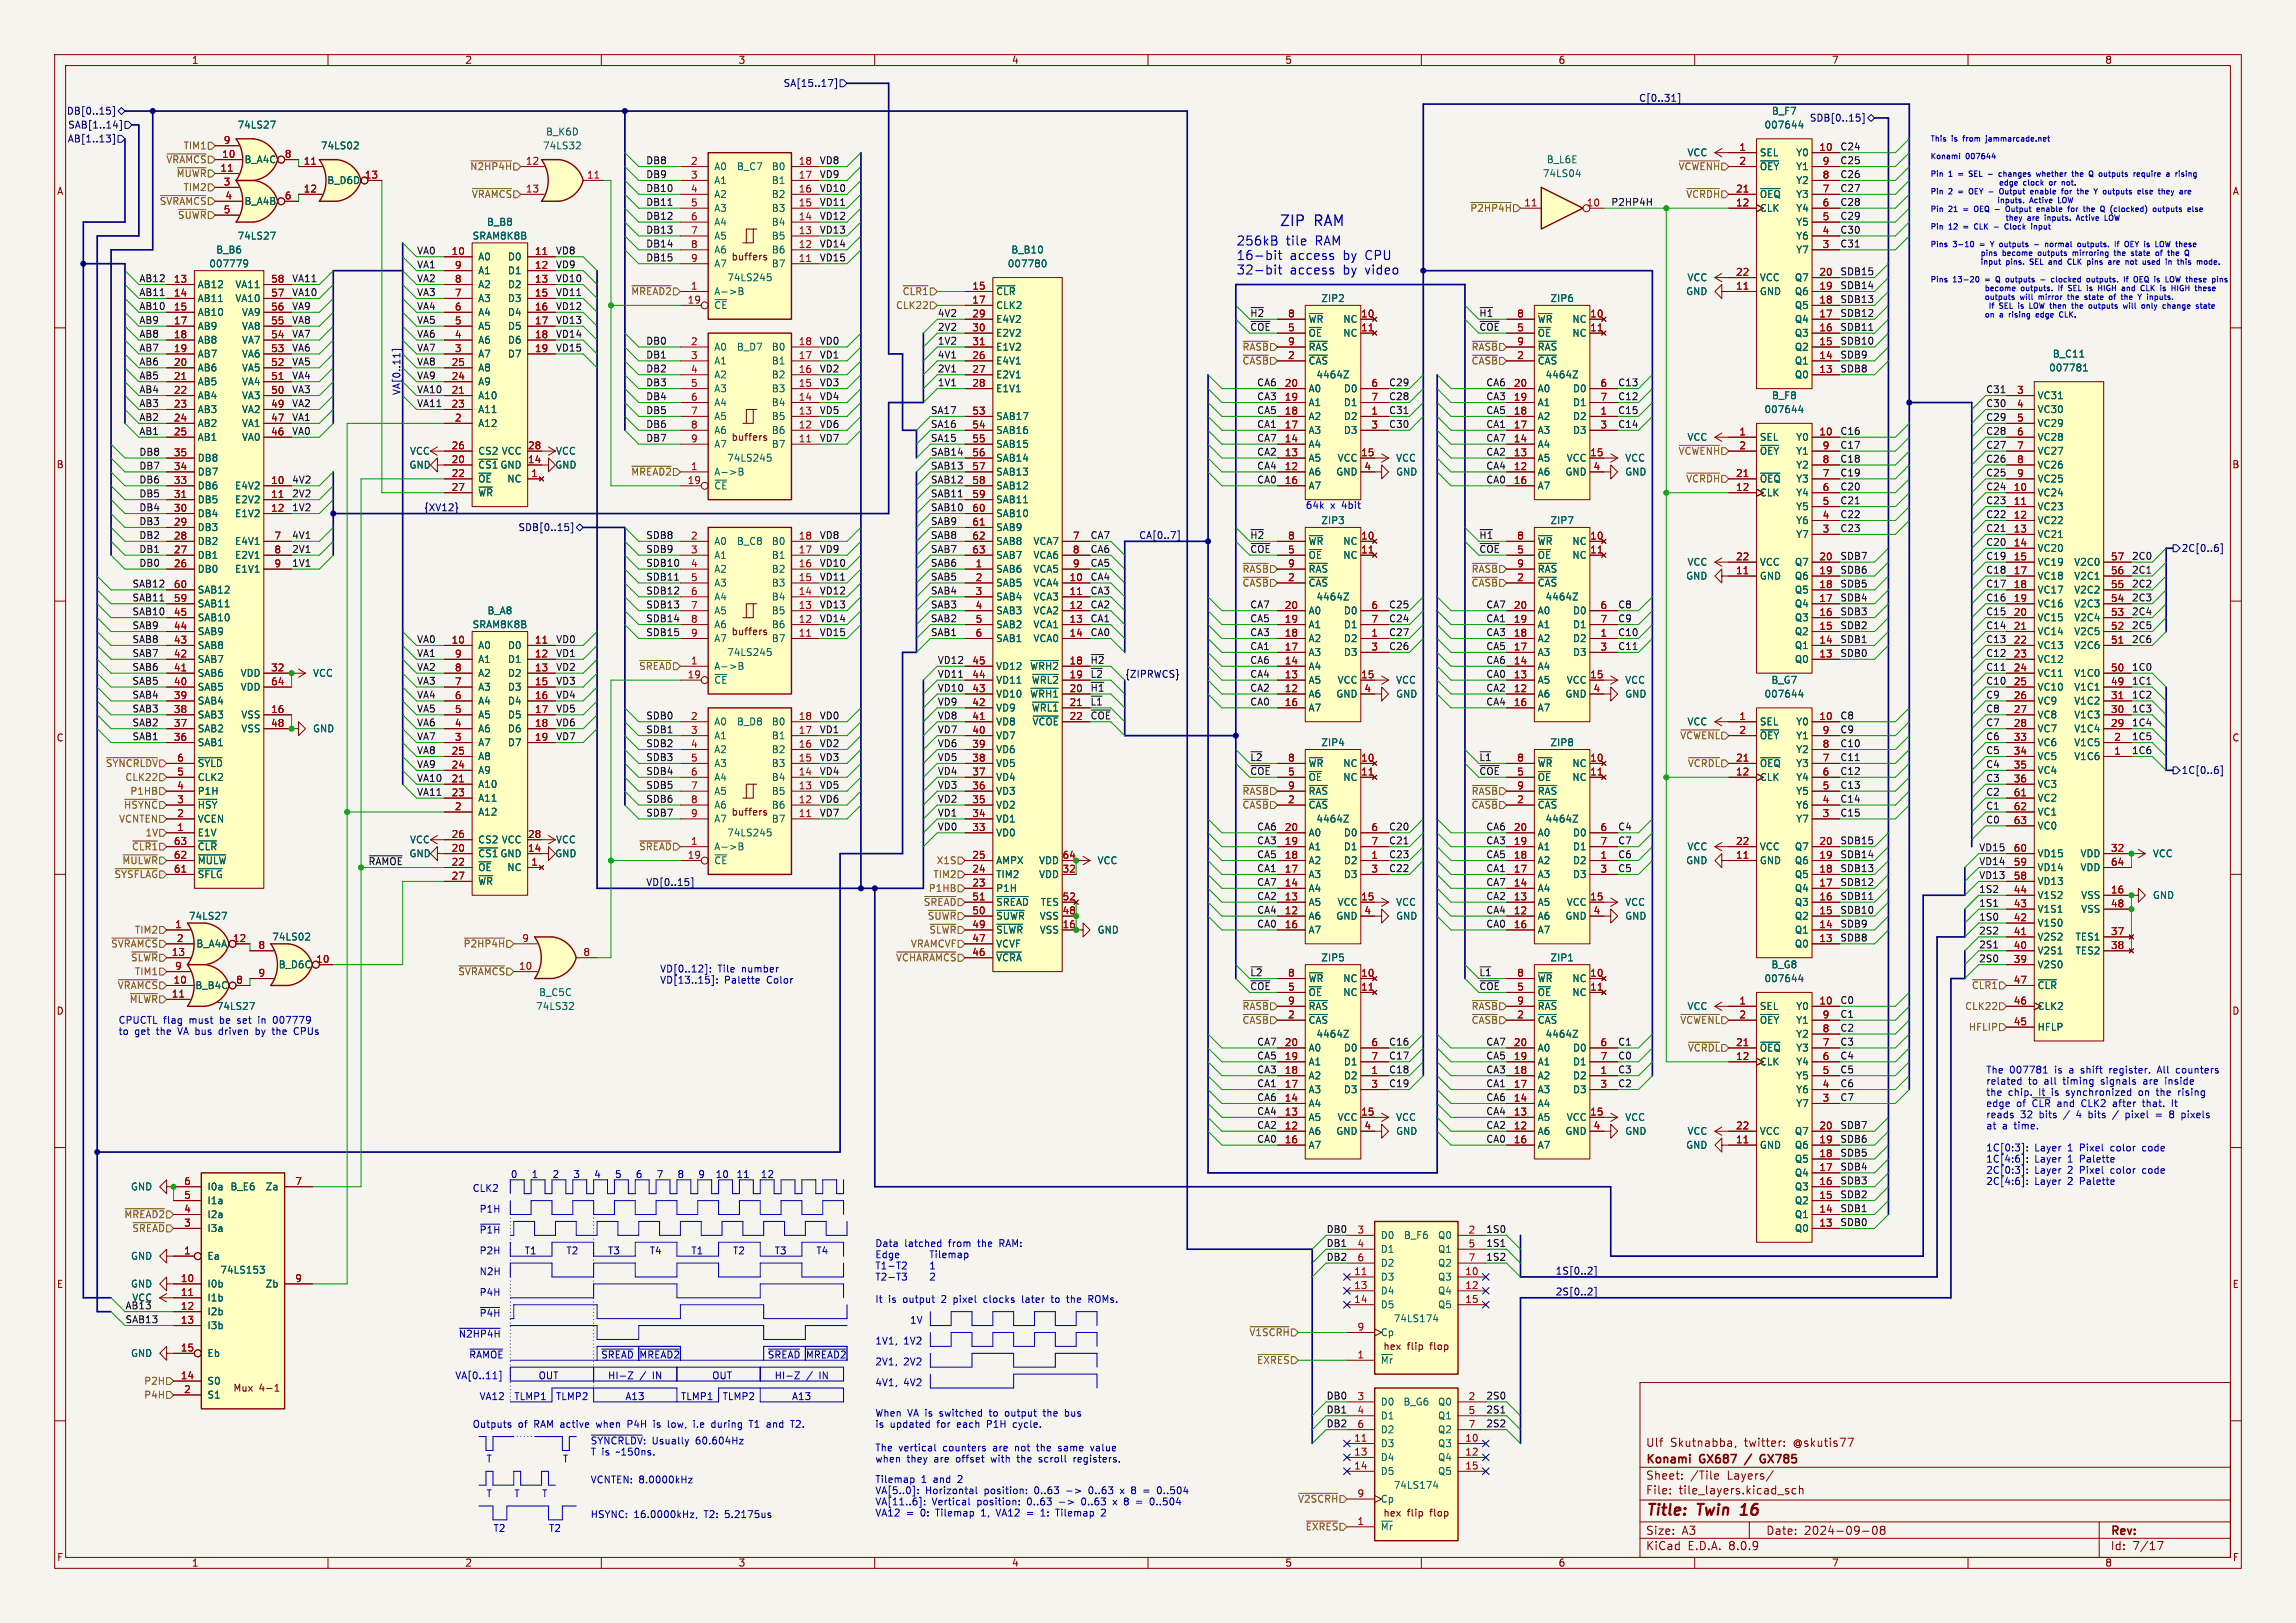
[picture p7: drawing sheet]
<svg xmlns="http://www.w3.org/2000/svg" width="420mm" height="297mm" viewBox="0 0 420 297" stroke-linecap="round" stroke-linejoin="round" font-family="sans-serif">
<defs><g id="words">
<g font-size="2.8" fill="#840000">
<text x="301" y="277.9">Title:</text>
<text x="310.6" y="277.9">Twin</text>
<text x="319.4" y="277.9">16</text>
</g>
<g font-size="2.7" fill="#0000c2">
<text x="233.9" y="41.7">ZIP</text>
<text x="240.4" y="41.7">RAM</text>
</g>
<g font-size="2.3" fill="#0000c2">
<text x="226.1" y="45.2">256kB</text>
<text x="226.1" y="47.9">16-bit</text>
<text x="235.3" y="45.2">tile</text>
<text x="236" y="47.9">access</text>
<text x="240.9" y="45.2">RAM</text>
<text x="246" y="47.9">by</text>
<text x="250.3" y="47.9">CPU</text>
<text x="226.1" y="50.5">32-bit</text>
<text x="236" y="50.5">access</text>
<text x="246" y="50.5">by</text>
<text x="250.3" y="50.5">video</text>
</g>
<g font-size="2.1" fill="#840000">
<text x="301" y="268.2">Konami</text>
<text x="301" y="265">Ulf</text>
<text x="305.5" y="265">Skutnabba,</text>
<text x="311" y="268.2">GX687</text>
<text x="319.2" y="265">twitter:</text>
<text x="323.3" y="268.2">GX785</text>
<text x="328.2" y="265">@skutis77</text>
<text x="301" y="273.7">File:</text>
<text x="301" y="271">Sheet:</text>
<text x="307.1" y="273.7">tile_layers.kicad_sch</text>
<text x="309.2" y="271">/Tile</text>
<text x="316" y="271">Layers/</text>
<text x="301" y="281.1">Size:</text>
<text x="307.6" y="281.1">A3</text>
<text x="323" y="281.1">Date:</text>
<text x="330" y="281.1">2024-09-08</text>
<text x="386" y="281.3">Rev:</text>
<text x="301" y="283.9">KiCad</text>
<text x="308.7" y="283.9">E.D.A.</text>
<text x="316.3" y="283.9">8.0.9</text>
<text x="386" y="283.9">Id:</text>
<text x="390.1" y="283.9">7/17</text>
</g>
<g font-size="1.8" fill="#840000">
<text x="35" y="11.9">1</text>
<text x="85" y="11.9">2</text>
<text x="135" y="11.9">3</text>
<text x="185" y="11.9">4</text>
<text x="235" y="11.9">5</text>
<text x="285" y="11.9">6</text>
<text x="335" y="11.9">7</text>
<text x="385" y="11.9">8</text>
<text x="10.3" y="35.9">A</text>
<text x="408.3" y="35.9">A</text>
<text x="133.7" y="47.9">buffers</text>
<text x="133.7" y="80.9">buffers</text>
<text x="10.3" y="85.9">B</text>
<text x="408.2" y="85.9">B</text>
<text x="133.7" y="116.4">buffers</text>
<text x="10.3" y="135.9">C</text>
<text x="408.2" y="135.9">C</text>
<text x="133.7" y="149.5">buffers</text>
<text x="10.3" y="185.9">D</text>
<text x="408.2" y="185.9">D</text>
<text x="10.3" y="235.9">E</text>
<text x="408.3" y="235.9">E</text>
<text x="257.4" y="247.3">flip</text>
<text x="261.7" y="247.3">flop</text>
<text x="42.6" y="254.9">Mux</text>
<text x="47.4" y="254.9">4-1</text>
<text x="257.4" y="277.7">flip</text>
<text x="261.7" y="277.7">flop</text>
<text x="10.3" y="285.9">F</text>
<text x="35" y="286.9">1</text>
<text x="85" y="286.9">2</text>
<text x="135" y="286.9">3</text>
<text x="185" y="286.9">4</text>
<text x="235" y="286.9">5</text>
<text x="285" y="286.9">6</text>
<text x="335" y="286.9">7</text>
<text x="385" y="286.9">8</text>
<text x="408.3" y="285.9">F</text>
</g>
<g font-size="1.8" fill="#000084">
<text x="143.2" y="16.1">SA[15..17]</text>
<text x="12.1" y="21.2">DB[0..15]</text>
<text x="12.4" y="23.7">SAB[1..14]</text>
<text x="299.7" y="18.7">C[0..31]</text>
<text x="331" y="22.5">SDB[0..15]</text>
<text x="12.3" y="26.3">AB[1..13]</text>
<text x="73.3" y="72.4" transform="rotate(-90 73.3 72.4)">VA[0..11]</text>
<text x="77.5" y="93.6">{XV12}</text>
<text x="94.7" y="97.4">SDB[0..15]</text>
<text x="208.3" y="98.7">CA[0..7]</text>
<text x="399" y="101.2">2C[0..6]</text>
<text x="205.7" y="124.1">{ZIPRWCS}</text>
<text x="399" y="141.8">1C[0..6]</text>
<text x="118.1" y="162.2">VD[0..15]</text>
<text x="284.5" y="233.3">1S[0..2]</text>
<text x="284.5" y="237.1">2S[0..2]</text>
</g>
<g font-size="1.8" fill="#006464">
<text x="43.4" y="23.7">74LS27</text>
<text x="322.7" y="23.7">007644</text>
<text x="324" y="21.2">B_F7</text>
<text x="58.6" y="27.5">74LS02</text>
<text x="99.2" y="27.5">74LS32</text>
<text x="99.8" y="25">B_K6D</text>
<text x="308.6" y="28.8">VCC</text>
<text x="321.8" y="28.8">SEL</text>
<text x="328.5" y="28.8">Y0</text>
<text x="44.6" y="30.1">B_A4C</text>
<text x="59.8" y="33.9">B_D6D</text>
<text x="130.6" y="31.3">A0</text>
<text x="130.6" y="33.9">A1</text>
<text x="134.7" y="31.3">B_C7</text>
<text x="141.1" y="33.9">B1</text>
<text x="141.1" y="31.3">B0</text>
<text x="282.1" y="32.6">74LS04</text>
<text x="282.8" y="30.1">B_L6E</text>
<text x="321.8" y="31.3">~{OEY} Y1</text>
<text x="328.5" y="33.9">Y2</text>
<text x="44.6" y="37.7">B_A4B</text>
<text x="89" y="41.5">B_B8</text>
<text x="130.6" y="36.4">A2</text>
<text x="130.6" y="39">A3</text>
<text x="130.6" y="41.5">A4</text>
<text x="141.1" y="41.5">B4</text>
<text x="141.1" y="39">B3</text>
<text x="141.1" y="36.4">B2</text>
<text x="321.8" y="39">CLK</text>
<text x="321.8" y="36.4">~{OEQ} Y3</text>
<text x="328.5" y="41.5">Y5</text>
<text x="328.5" y="39">Y4</text>
<text x="39.4" y="46.6">B_B6</text>
<text x="43.4" y="44">74LS27</text>
<text x="86.3" y="44">SRAM8K8B</text>
<text x="87.4" y="47.9">A0</text>
<text x="92.8" y="47.9">D0</text>
<text x="130.6" y="44">A5</text>
<text x="130.6" y="46.6">A6</text>
<text x="141.1" y="46.6">B6</text>
<text x="141.1" y="44">B5</text>
<text x="184.9" y="46.6">B_B10</text>
<text x="328.5" y="46.6">Y7</text>
<text x="328.5" y="44">Y6</text>
<text x="36.1" y="52.9">AB12</text>
<text x="38.2" y="49.1">007779</text>
<text x="43" y="52.9">VA11</text>
<text x="87.4" y="52.9">A2</text>
<text x="87.4" y="50.4">A1</text>
<text x="92.8" y="50.4">D1</text>
<text x="92.8" y="52.9">D2</text>
<text x="130.6" y="49.1">A7</text>
<text x="132.9" y="51.7">74LS245</text>
<text x="141.1" y="49.1">B7</text>
<text x="184.2" y="49.1">007780</text>
<text x="308.6" y="51.7">VCC</text>
<text x="321.8" y="51.7">VCC</text>
<text x="328.2" y="51.7">Q7</text>
<text x="36.1" y="55.5">AB11</text>
<text x="36.1" y="58">AB10</text>
<text x="43" y="55.5">VA10</text>
<text x="44.2" y="58">VA9</text>
<text x="87.4" y="58">A4</text>
<text x="87.4" y="55.5">A3</text>
<text x="92.8" y="55.5">D3</text>
<text x="92.8" y="58">D4</text>
<text x="130.6" y="54.2">A-&gt;B</text>
<text x="130.6" y="56.7">~{CE}</text>
<text x="182.1" y="54.2">~{CLR}</text>
<text x="182.1" y="56.7">CLK2</text>
<text x="182.1" y="59.3">E4V2</text>
<text x="239.3" y="59.3">~{WR} NC</text>
<text x="241.6" y="55.5">ZIP2</text>
<text x="281.2" y="59.3">~{WR} NC</text>
<text x="283.5" y="55.5">ZIP6</text>
<text x="308.3" y="54.2">GND</text>
<text x="321.8" y="54.2">GND</text>
<text x="328.2" y="59.3">Q4</text>
<text x="328.2" y="56.7">Q5</text>
<text x="328.2" y="54.2">Q6</text>
<text x="36.1" y="60.6">AB9</text>
<text x="36.1" y="63.1">AB8</text>
<text x="36.1" y="65.6">AB7</text>
<text x="44.2" y="65.6">VA6</text>
<text x="44.2" y="63.1">VA7</text>
<text x="44.2" y="60.6">VA8</text>
<text x="87.4" y="65.6">A7</text>
<text x="87.4" y="63.1">A6</text>
<text x="87.4" y="60.6">A5</text>
<text x="92.8" y="60.6">D5</text>
<text x="92.8" y="63.1">D6</text>
<text x="92.8" y="65.6">D7</text>
<text x="130.6" y="64.4">A0</text>
<text x="134.7" y="64.4">B_D7</text>
<text x="141.1" y="64.4">B0</text>
<text x="182.1" y="61.8">E2V2</text>
<text x="182.1" y="64.4">E1V2</text>
<text x="239.3" y="61.8">~{OE}</text>
<text x="239.3" y="64.4">~{RAS}</text>
<text x="245.6" y="61.8">NC</text>
<text x="281.2" y="61.8">~{OE}</text>
<text x="281.2" y="64.4">~{RAS}</text>
<text x="287.5" y="61.8">NC</text>
<text x="328.2" y="64.4">Q2</text>
<text x="328.2" y="61.8">Q3</text>
<text x="375.4" y="65.6">B_C11</text>
<text x="36.1" y="68.2">AB6</text>
<text x="36.1" y="70.7">AB5</text>
<text x="44.2" y="70.7">VA4</text>
<text x="44.2" y="68.2">VA5</text>
<text x="87.4" y="70.7">A9</text>
<text x="87.4" y="68.2">A8</text>
<text x="130.6" y="66.9">A1</text>
<text x="130.6" y="69.4">A2</text>
<text x="130.6" y="72">A3</text>
<text x="141.1" y="72">B3</text>
<text x="141.1" y="69.4">B2</text>
<text x="141.1" y="66.9">B1</text>
<text x="182.1" y="66.9">E4V1</text>
<text x="182.1" y="69.4">E2V1</text>
<text x="182.1" y="72">E1V1</text>
<text x="239.3" y="66.9">~{CAS}</text>
<text x="239.3" y="72">A0</text>
<text x="240.7" y="69.4">4464Z</text>
<text x="245.7" y="72">D0</text>
<text x="281.2" y="66.9">~{CAS}</text>
<text x="281.2" y="72">A0</text>
<text x="282.6" y="69.4">4464Z</text>
<text x="287.6" y="72">D0</text>
<text x="328.2" y="69.4">Q0</text>
<text x="328.2" y="66.9">Q1</text>
<text x="374.7" y="68.2">007781</text>
<text x="36.1" y="73.3">AB4</text>
<text x="36.1" y="75.8">AB3</text>
<text x="44.2" y="75.8">VA2</text>
<text x="44.2" y="73.3">VA3</text>
<text x="87.4" y="73.3">A10</text>
<text x="87.4" y="75.8">A11</text>
<text x="130.6" y="74.5">A4</text>
<text x="130.6" y="77.1">A5</text>
<text x="141.1" y="77.1">B5</text>
<text x="141.1" y="74.5">B4</text>
<text x="182.1" y="77.1">SAB17</text>
<text x="239.3" y="77.1">A2</text>
<text x="239.3" y="74.5">A1</text>
<text x="245.7" y="77.1">D2</text>
<text x="245.7" y="74.5">D1</text>
<text x="281.2" y="77.1">A2</text>
<text x="281.2" y="74.5">A1</text>
<text x="287.6" y="77.1">D2</text>
<text x="287.6" y="74.5">D1</text>
<text x="322.7" y="75.8">007644</text>
<text x="324" y="73.3">B_F8</text>
<text x="372.6" y="73.3">VC31</text>
<text x="372.6" y="75.8">VC30</text>
<text x="36.1" y="78.3">AB2</text>
<text x="36.1" y="80.9">AB1</text>
<text x="44.2" y="80.9">VA0</text>
<text x="44.2" y="78.3">VA1</text>
<text x="74.9" y="83.4">VCC</text>
<text x="87.4" y="78.3">A12</text>
<text x="87.4" y="83.4">CS2 VCC</text>
<text x="101.6" y="83.4">VCC</text>
<text x="130.6" y="79.6">A6</text>
<text x="130.6" y="82.1">A7</text>
<text x="141.1" y="82.1">B7</text>
<text x="141.1" y="79.6">B6</text>
<text x="182.1" y="79.6">SAB16</text>
<text x="182.1" y="82.1">SAB15</text>
<text x="239.3" y="82.1">A4</text>
<text x="239.3" y="79.6">A3</text>
<text x="245.7" y="79.6">D3</text>
<text x="281.2" y="82.1">A4</text>
<text x="281.2" y="79.6">A3</text>
<text x="287.6" y="79.6">D3</text>
<text x="308.6" y="80.9">VCC</text>
<text x="321.8" y="80.9">SEL</text>
<text x="321.8" y="83.4">~{OEY} Y1</text>
<text x="328.5" y="80.9">Y0</text>
<text x="372.6" y="78.3">VC29</text>
<text x="372.6" y="80.9">VC28</text>
<text x="372.6" y="83.4">VC27</text>
<text x="36.1" y="89.8">DB6</text>
<text x="36.1" y="87.2">DB7</text>
<text x="36.1" y="84.7">DB8</text>
<text x="42.9" y="89.8">E4V2</text>
<text x="74.8" y="86">GND</text>
<text x="87.4" y="86">~{CS1}</text>
<text x="87.4" y="88.5">~{OE} NC</text>
<text x="91.4" y="86">GND</text>
<text x="101.5" y="86">GND</text>
<text x="130.6" y="87.2">A-&gt;B</text>
<text x="130.6" y="89.8">~{CE}</text>
<text x="132.9" y="84.7">74LS245</text>
<text x="182.1" y="84.7">SAB14</text>
<text x="182.1" y="87.2">SAB13</text>
<text x="182.1" y="89.8">SAB12</text>
<text x="239.3" y="87.2">A6</text>
<text x="239.3" y="84.7">A5</text>
<text x="239.3" y="89.8">A7</text>
<text x="244.3" y="87.2">GND</text>
<text x="244.6" y="84.7">VCC</text>
<text x="255.3" y="87.2">GND</text>
<text x="255.3" y="84.7">VCC</text>
<text x="281.2" y="87.2">A6</text>
<text x="281.2" y="84.7">A5</text>
<text x="281.2" y="89.8">A7</text>
<text x="286.2" y="87.2">GND</text>
<text x="286.5" y="84.7">VCC</text>
<text x="297.2" y="87.2">GND</text>
<text x="297.2" y="84.7">VCC</text>
<text x="321.8" y="88.5">~{OEQ} Y3</text>
<text x="328.5" y="86">Y2</text>
<text x="372.6" y="86">VC26</text>
<text x="372.6" y="88.5">VC25</text>
<text x="36.1" y="94.8">DB4</text>
<text x="36.1" y="92.3">DB5</text>
<text x="42.9" y="92.3">E2V2</text>
<text x="42.9" y="94.8">E1V2</text>
<text x="87.4" y="91">~{WR}</text>
<text x="182.1" y="92.3">SAB11</text>
<text x="182.1" y="94.8">SAB10</text>
<text x="321.8" y="91">CLK</text>
<text x="328.5" y="93.6">Y5</text>
<text x="328.5" y="91">Y4</text>
<text x="372.6" y="91">VC24</text>
<text x="372.6" y="93.6">VC23</text>
<text x="36.1" y="99.9">DB2</text>
<text x="36.1" y="97.4">DB3</text>
<text x="42.9" y="99.9">E4V1</text>
<text x="130.6" y="99.9">A0</text>
<text x="134.7" y="99.9">B_C8</text>
<text x="141.1" y="99.9">B0</text>
<text x="182.1" y="97.4">SAB9</text>
<text x="182.1" y="99.9">SAB8</text>
<text x="188.9" y="99.9">VCA7</text>
<text x="239.3" y="99.9">~{WR} NC</text>
<text x="241.6" y="96.1">ZIP3</text>
<text x="281.2" y="99.9">~{WR} NC</text>
<text x="283.5" y="96.1">ZIP7</text>
<text x="328.5" y="98.7">Y7</text>
<text x="328.5" y="96.1">Y6</text>
<text x="372.6" y="96.1">VC22</text>
<text x="372.6" y="98.7">VC21</text>
<text x="372.6" y="101.2">VC20</text>
<text x="36.1" y="105">DB0</text>
<text x="36.1" y="102.5">DB1</text>
<text x="42.9" y="102.5">E2V1</text>
<text x="42.9" y="105">E1V1</text>
<text x="130.6" y="102.5">A1</text>
<text x="130.6" y="105">A2</text>
<text x="130.6" y="107.5">A3</text>
<text x="141.1" y="107.5">B3</text>
<text x="141.1" y="105">B2</text>
<text x="141.1" y="102.5">B1</text>
<text x="182.1" y="105">SAB6</text>
<text x="182.1" y="107.5">SAB5</text>
<text x="182.1" y="102.5">SAB7</text>
<text x="188.9" y="107.5">VCA4</text>
<text x="188.9" y="102.5">VCA6</text>
<text x="188.9" y="105">VCA5</text>
<text x="239.3" y="107.5">~{CAS}</text>
<text x="239.3" y="102.5">~{OE}</text>
<text x="239.3" y="105">~{RAS}</text>
<text x="245.6" y="102.5">NC</text>
<text x="281.2" y="107.5">~{CAS}</text>
<text x="281.2" y="102.5">~{OE}</text>
<text x="281.2" y="105">~{RAS}</text>
<text x="287.5" y="102.5">NC</text>
<text x="308.3" y="106.3">GND</text>
<text x="308.6" y="103.7">VCC</text>
<text x="321.8" y="106.3">GND</text>
<text x="321.8" y="103.7">VCC</text>
<text x="328.2" y="106.3">Q6</text>
<text x="328.2" y="103.7">Q7</text>
<text x="372.6" y="103.7">VC19</text>
<text x="372.6" y="106.3">VC18</text>
<text x="379.3" y="106.3">V2C1</text>
<text x="379.3" y="103.7">V2C0</text>
<text x="36.1" y="113.9">SAB10</text>
<text x="36.1" y="111.4">SAB11</text>
<text x="36.1" y="108.8">SAB12</text>
<text x="89.1" y="112.6">B_A8</text>
<text x="130.6" y="110.1">A4</text>
<text x="130.6" y="112.6">A5</text>
<text x="141.1" y="112.6">B5</text>
<text x="141.1" y="110.1">B4</text>
<text x="182.1" y="110.1">SAB4</text>
<text x="182.1" y="112.6">SAB3</text>
<text x="188.9" y="110.1">VCA3</text>
<text x="188.9" y="112.6">VCA2</text>
<text x="239.3" y="112.6">A0</text>
<text x="240.7" y="110.1">4464Z</text>
<text x="245.7" y="112.6">D0</text>
<text x="281.2" y="112.6">A0</text>
<text x="282.6" y="110.1">4464Z</text>
<text x="287.6" y="112.6">D0</text>
<text x="328.2" y="113.9">Q3</text>
<text x="328.2" y="111.4">Q4</text>
<text x="328.2" y="108.8">Q5</text>
<text x="372.6" y="108.8">VC17</text>
<text x="372.6" y="111.4">VC16</text>
<text x="372.6" y="113.9">VC15</text>
<text x="379.3" y="113.9">V2C4</text>
<text x="379.3" y="111.4">V2C3</text>
<text x="379.3" y="108.8">V2C2</text>
<text x="36.1" y="119">SAB8</text>
<text x="36.1" y="116.4">SAB9</text>
<text x="86.3" y="115.2">SRAM8K8B</text>
<text x="87.4" y="119">A0</text>
<text x="92.8" y="119">D0</text>
<text x="130.6" y="115.2">A6</text>
<text x="130.6" y="117.7">A7</text>
<text x="141.1" y="117.7">B7</text>
<text x="141.1" y="115.2">B6</text>
<text x="182.1" y="115.2">SAB2</text>
<text x="182.1" y="117.7">SAB1</text>
<text x="188.9" y="115.2">VCA1</text>
<text x="188.9" y="117.7">VCA0</text>
<text x="239.3" y="117.7">A2</text>
<text x="239.3" y="115.2">A1</text>
<text x="245.7" y="117.7">D2</text>
<text x="245.7" y="115.2">D1</text>
<text x="281.2" y="117.7">A2</text>
<text x="281.2" y="115.2">A1</text>
<text x="287.6" y="117.7">D2</text>
<text x="287.6" y="115.2">D1</text>
<text x="328.2" y="119">Q1</text>
<text x="328.2" y="116.4">Q2</text>
<text x="372.6" y="116.4">VC14</text>
<text x="372.6" y="119">VC13</text>
<text x="379.3" y="119">V2C6</text>
<text x="379.3" y="116.4">V2C5</text>
<text x="36.1" y="124.1">SAB6</text>
<text x="36.1" y="121.5">SAB7</text>
<text x="43.9" y="124.1">VDD</text>
<text x="57.2" y="124.1">VCC</text>
<text x="87.4" y="124.1">A2</text>
<text x="87.4" y="121.5">A1</text>
<text x="92.8" y="121.5">D1</text>
<text x="92.8" y="124.1">D2</text>
<text x="130.6" y="122.8">A-&gt;B</text>
<text x="130.6" y="125.3">~{CE}</text>
<text x="132.9" y="120.2">74LS245</text>
<text x="182.1" y="125.3">VD11</text>
<text x="182.1" y="122.8">VD12</text>
<text x="188.3" y="122.8">~{WRH2}</text>
<text x="188.6" y="125.3">~{WRL2}</text>
<text x="239.3" y="125.3">A5</text>
<text x="239.3" y="122.8">A4</text>
<text x="239.3" y="120.2">A3</text>
<text x="244.6" y="125.3">VCC</text>
<text x="245.7" y="120.2">D3</text>
<text x="255.3" y="125.3">VCC</text>
<text x="281.2" y="125.3">A5</text>
<text x="281.2" y="122.8">A4</text>
<text x="281.2" y="120.2">A3</text>
<text x="286.5" y="125.3">VCC</text>
<text x="287.6" y="120.2">D3</text>
<text x="297.2" y="125.3">VCC</text>
<text x="323.9" y="125.3">B_G7</text>
<text x="328.2" y="121.5">Q0</text>
<text x="372.6" y="121.5">VC12</text>
<text x="372.6" y="124.1">VC11</text>
<text x="379.3" y="124.1">V1C0</text>
<text x="36.1" y="131.7">SAB3</text>
<text x="36.1" y="129.1">SAB4</text>
<text x="36.1" y="126.6">SAB5</text>
<text x="43.9" y="126.6">VDD</text>
<text x="44" y="131.7">VSS</text>
<text x="87.4" y="131.7">A5</text>
<text x="87.4" y="129.1">A4</text>
<text x="87.4" y="126.6">A3</text>
<text x="92.8" y="126.6">D3</text>
<text x="92.8" y="129.1">D4</text>
<text x="92.8" y="131.7">D5</text>
<text x="182.1" y="130.4">VD9</text>
<text x="182.1" y="127.9">VD10</text>
<text x="188.3" y="127.9">~{WRH1}</text>
<text x="188.6" y="130.4">~{WRL1}</text>
<text x="239.3" y="127.9">A6</text>
<text x="239.3" y="130.4">A7</text>
<text x="244.3" y="127.9">GND</text>
<text x="255.3" y="127.9">GND</text>
<text x="281.2" y="127.9">A6</text>
<text x="281.2" y="130.4">A7</text>
<text x="286.2" y="127.9">GND</text>
<text x="297.2" y="127.9">GND</text>
<text x="322.7" y="127.9">007644</text>
<text x="372.6" y="126.6">VC10</text>
<text x="372.6" y="129.1">VC9</text>
<text x="372.6" y="131.7">VC8</text>
<text x="379.3" y="131.7">V1C3</text>
<text x="379.3" y="129.1">V1C2</text>
<text x="379.3" y="126.6">V1C1</text>
<text x="36.1" y="136.8">SAB1</text>
<text x="36.1" y="134.2">SAB2</text>
<text x="44" y="134.2">VSS</text>
<text x="57.2" y="134.2">GND</text>
<text x="87.4" y="136.8">A7</text>
<text x="87.4" y="134.2">A6</text>
<text x="92.8" y="134.2">D6</text>
<text x="92.8" y="136.8">D7</text>
<text x="130.6" y="132.9">A0</text>
<text x="130.6" y="135.5">A1</text>
<text x="134.7" y="132.9">B_D8</text>
<text x="141.1" y="135.5">B1</text>
<text x="141.1" y="132.9">B0</text>
<text x="182.1" y="135.5">VD7</text>
<text x="182.1" y="132.9">VD8</text>
<text x="188.8" y="132.9">~{VCOE}</text>
<text x="241.6" y="136.8">ZIP4</text>
<text x="283.5" y="136.8">ZIP8</text>
<text x="308.6" y="132.9">VCC</text>
<text x="321.8" y="132.9">SEL</text>
<text x="321.8" y="135.5">~{OEY} Y1</text>
<text x="328.5" y="132.9">Y0</text>
<text x="372.6" y="134.2">VC7</text>
<text x="372.6" y="136.8">VC6</text>
<text x="379.3" y="136.8">V1C5</text>
<text x="379.3" y="134.2">V1C4</text>
<text x="36.1" y="143.1">CLK2</text>
<text x="36.1" y="140.6">~{SYLD}</text>
<text x="87.4" y="141.8">A9</text>
<text x="87.4" y="139.3">A8</text>
<text x="130.6" y="138">A2</text>
<text x="130.6" y="140.6">A3</text>
<text x="130.6" y="143.1">A4</text>
<text x="141.1" y="143.1">B4</text>
<text x="141.1" y="140.6">B3</text>
<text x="141.1" y="138">B2</text>
<text x="182.1" y="143.1">VD4</text>
<text x="182.1" y="140.6">VD5</text>
<text x="182.1" y="138">VD6</text>
<text x="239.3" y="143.1">~{OE}</text>
<text x="239.3" y="140.6">~{WR} NC</text>
<text x="245.6" y="143.1">NC</text>
<text x="281.2" y="143.1">~{OE}</text>
<text x="281.2" y="140.6">~{WR} NC</text>
<text x="287.5" y="143.1">NC</text>
<text x="321.8" y="143.1">CLK</text>
<text x="321.8" y="140.6">~{OEQ} Y3</text>
<text x="328.5" y="143.1">Y4</text>
<text x="328.5" y="138">Y2</text>
<text x="372.6" y="139.3">VC5</text>
<text x="372.6" y="141.8">VC4</text>
<text x="379.3" y="139.3">V1C6</text>
<text x="36.1" y="148.2">~{HSY}</text>
<text x="36.1" y="145.6">P1H</text>
<text x="87.4" y="149.5">A12</text>
<text x="87.4" y="144.4">A10</text>
<text x="87.4" y="146.9">A11</text>
<text x="130.6" y="145.6">A5</text>
<text x="130.6" y="148.2">A6</text>
<text x="141.1" y="148.2">B6</text>
<text x="141.1" y="145.6">B5</text>
<text x="182.1" y="148.2">VD2</text>
<text x="182.1" y="145.6">VD3</text>
<text x="239.3" y="148.2">~{CAS}</text>
<text x="239.3" y="145.6">~{RAS}</text>
<text x="281.2" y="148.2">~{CAS}</text>
<text x="281.2" y="145.6">~{RAS}</text>
<text x="328.5" y="148.2">Y6</text>
<text x="328.5" y="145.6">Y5</text>
<text x="372.6" y="144.4">VC3</text>
<text x="372.6" y="146.9">VC2</text>
<text x="372.6" y="149.5">VC1</text>
<text x="36.1" y="153.3">E1V</text>
<text x="36.1" y="150.7">VCEN</text>
<text x="36.1" y="155.8">~{CLR}</text>
<text x="74.9" y="154.5">VCC</text>
<text x="87.4" y="154.5">CS2 VCC</text>
<text x="101.6" y="154.5">VCC</text>
<text x="130.6" y="155.8">A-&gt;B</text>
<text x="130.6" y="150.7">A7</text>
<text x="132.9" y="153.3">74LS245</text>
<text x="141.1" y="150.7">B7</text>
<text x="182.1" y="153.3">VD0</text>
<text x="182.1" y="150.7">VD1</text>
<text x="239.3" y="155.8">A1</text>
<text x="239.3" y="153.3">A0</text>
<text x="240.7" y="150.7">4464Z</text>
<text x="245.7" y="153.3">D0</text>
<text x="245.7" y="155.8">D1</text>
<text x="281.2" y="155.8">A1</text>
<text x="281.2" y="153.3">A0</text>
<text x="282.6" y="150.7">4464Z</text>
<text x="287.6" y="153.3">D0</text>
<text x="287.6" y="155.8">D1</text>
<text x="308.6" y="155.8">VCC</text>
<text x="321.8" y="155.8">VCC</text>
<text x="328.2" y="155.8">Q7</text>
<text x="328.5" y="150.7">Y7</text>
<text x="372.6" y="152">VC0</text>
<text x="36.1" y="160.9">~{SFLG}</text>
<text x="36.1" y="158.3">~{MULW}</text>
<text x="74.8" y="157.1">GND</text>
<text x="87.4" y="157.1">~{CS1}</text>
<text x="87.4" y="159.6">~{OE} NC</text>
<text x="91.4" y="157.1">GND</text>
<text x="101.5" y="157.1">GND</text>
<text x="130.6" y="158.3">~{CE}</text>
<text x="182.1" y="160.9">TIM2</text>
<text x="182.1" y="158.3">AMPX</text>
<text x="190" y="160.9">VDD</text>
<text x="190" y="158.3">VDD</text>
<text x="200.7" y="158.3">VCC</text>
<text x="239.3" y="160.9">A3</text>
<text x="239.3" y="158.3">A2</text>
<text x="245.7" y="158.3">D2</text>
<text x="245.7" y="160.9">D3</text>
<text x="281.2" y="160.9">A3</text>
<text x="281.2" y="158.3">A2</text>
<text x="287.6" y="158.3">D2</text>
<text x="287.6" y="160.9">D3</text>
<text x="308.3" y="158.3">GND</text>
<text x="321.8" y="158.3">GND</text>
<text x="328.2" y="160.9">Q5</text>
<text x="328.2" y="158.3">Q6</text>
<text x="372.6" y="159.6">VD14</text>
<text x="372.6" y="157.1">VD15</text>
<text x="380.5" y="157.1">VDD</text>
<text x="380.5" y="159.6">VDD</text>
<text x="393.7" y="157.1">VCC</text>
<text x="87.4" y="162.2">~{WR}</text>
<text x="182.1" y="163.4">P1H</text>
<text x="182.1" y="166">~{SREAD}TES</text>
<text x="239.3" y="166">A5</text>
<text x="239.3" y="163.4">A4</text>
<text x="244.6" y="166">VCC</text>
<text x="255.3" y="166">VCC</text>
<text x="281.2" y="166">A5</text>
<text x="281.2" y="163.4">A4</text>
<text x="286.5" y="166">VCC</text>
<text x="297.2" y="166">VCC</text>
<text x="328.2" y="166">Q3</text>
<text x="328.2" y="163.4">Q4</text>
<text x="372.6" y="167.2">V1S1</text>
<text x="372.6" y="164.7">V1S2</text>
<text x="372.6" y="162.2">VD13</text>
<text x="380.6" y="164.7">VSS</text>
<text x="380.6" y="167.2">VSS</text>
<text x="393.7" y="164.7">GND</text>
<text x="34.5" y="168.5">74LS27</text>
<text x="35.8" y="173.6">B_A4A</text>
<text x="49.7" y="172.3">74LS02</text>
<text x="182.1" y="173.6">VCVF</text>
<text x="182.1" y="171">~{SLWR} VSS</text>
<text x="182.1" y="168.5">~{SUWR} VSS</text>
<text x="200.7" y="171">GND</text>
<text x="239.3" y="168.5">A6</text>
<text x="239.3" y="171">A7</text>
<text x="244.3" y="168.5">GND</text>
<text x="255.3" y="168.5">GND</text>
<text x="281.2" y="168.5">A6</text>
<text x="281.2" y="171">A7</text>
<text x="286.2" y="168.5">GND</text>
<text x="297.2" y="168.5">GND</text>
<text x="328.2" y="173.6">Q0</text>
<text x="328.2" y="171">Q1</text>
<text x="328.2" y="168.5">Q2</text>
<text x="372.6" y="172.3">V2S2</text>
<text x="372.6" y="169.8">V1S0</text>
<text x="379.6" y="172.3">TES1</text>
<text x="50.9" y="177.4">B_D6C</text>
<text x="182.1" y="176.1">~{VCRA}</text>
<text x="239.3" y="179.9">~{WR} NC</text>
<text x="241.6" y="176.1">ZIP5</text>
<text x="281.2" y="179.9">~{WR} NC</text>
<text x="283.5" y="176.1">ZIP1</text>
<text x="322.7" y="179.9">007644</text>
<text x="323.9" y="177.4">B_G8</text>
<text x="372.6" y="177.4">V2S0</text>
<text x="372.6" y="174.9">V2S1</text>
<text x="379.6" y="174.9">TES2</text>
<text x="35.6" y="181.2">B_B4C</text>
<text x="39.5" y="185">74LS27</text>
<text x="98" y="185">74LS32</text>
<text x="98.5" y="182.5">B_C5C</text>
<text x="239.3" y="182.5">~{OE}</text>
<text x="239.3" y="185">~{RAS}</text>
<text x="245.6" y="182.5">NC</text>
<text x="281.2" y="182.5">~{OE}</text>
<text x="281.2" y="185">~{RAS}</text>
<text x="287.5" y="182.5">NC</text>
<text x="308.6" y="185">VCC</text>
<text x="321.8" y="185">SEL</text>
<text x="328.5" y="185">Y0</text>
<text x="372.6" y="185">CLK2</text>
<text x="372.6" y="181.2">~{CLR}</text>
<text x="239.3" y="187.6">~{CAS}</text>
<text x="240.7" y="190.1">4464Z</text>
<text x="281.2" y="187.6">~{CAS}</text>
<text x="282.6" y="190.1">4464Z</text>
<text x="321.8" y="187.6">~{OEY} Y1</text>
<text x="328.5" y="190.1">Y2</text>
<text x="372.6" y="188.8">HFLP</text>
<text x="239.3" y="197.7">A2</text>
<text x="239.3" y="195.2">A1</text>
<text x="239.3" y="192.6">A0</text>
<text x="245.7" y="197.7">D2</text>
<text x="245.7" y="192.6">D0</text>
<text x="245.7" y="195.2">D1</text>
<text x="281.2" y="197.7">A2</text>
<text x="281.2" y="195.2">A1</text>
<text x="281.2" y="192.6">A0</text>
<text x="287.6" y="197.7">D2</text>
<text x="287.6" y="192.6">D0</text>
<text x="287.6" y="195.2">D1</text>
<text x="321.8" y="195.2">CLK</text>
<text x="321.8" y="192.6">~{OEQ} Y3</text>
<text x="328.5" y="197.7">Y5</text>
<text x="328.5" y="195.2">Y4</text>
<text x="239.3" y="202.8">A4</text>
<text x="239.3" y="200.3">A3</text>
<text x="245.7" y="200.3">D3</text>
<text x="281.2" y="202.8">A4</text>
<text x="281.2" y="200.3">A3</text>
<text x="287.6" y="200.3">D3</text>
<text x="328.5" y="202.8">Y7</text>
<text x="328.5" y="200.3">Y6</text>
<text x="239.3" y="207.9">A6</text>
<text x="239.3" y="205.3">A5</text>
<text x="244.3" y="207.9">GND</text>
<text x="244.6" y="205.3">VCC</text>
<text x="255.3" y="207.9">GND</text>
<text x="255.3" y="205.3">VCC</text>
<text x="281.2" y="207.9">A6</text>
<text x="281.2" y="205.3">A5</text>
<text x="286.2" y="207.9">GND</text>
<text x="286.5" y="205.3">VCC</text>
<text x="297.2" y="207.9">GND</text>
<text x="297.2" y="205.3">VCC</text>
<text x="308.6" y="207.9">VCC</text>
<text x="321.8" y="207.9">VCC</text>
<text x="328.2" y="207.9">Q7</text>
<text x="239.3" y="210.4">A7</text>
<text x="281.2" y="210.4">A7</text>
<text x="308.3" y="210.4">GND</text>
<text x="321.8" y="210.4">GND</text>
<text x="328.2" y="215.5">Q4</text>
<text x="328.2" y="213">Q5</text>
<text x="328.2" y="210.4">Q6</text>
<text x="23.9" y="218">GND</text>
<text x="37.8" y="220.6">I1a</text>
<text x="37.8" y="218">I0a</text>
<text x="42.1" y="218">B_E6</text>
<text x="48.5" y="218">Za</text>
<text x="328.2" y="220.6">Q2</text>
<text x="328.2" y="218">Q3</text>
<text x="37.8" y="225.7">I3a</text>
<text x="37.8" y="223.1">I2a</text>
<text x="252.5" y="226.9">D0</text>
<text x="256.7" y="226.9">B_F6</text>
<text x="262.9" y="226.9">Q0</text>
<text x="328.2" y="225.7">Q0</text>
<text x="328.2" y="223.1">Q1</text>
<text x="23.9" y="230.7">GND</text>
<text x="37.8" y="230.7">Ea</text>
<text x="40.2" y="233.3">74LS153</text>
<text x="252.5" y="229.5">D1</text>
<text x="252.5" y="232">D2</text>
<text x="262.9" y="229.5">Q1</text>
<text x="262.9" y="232">Q2</text>
<text x="23.9" y="235.8">GND</text>
<text x="24.1" y="238.4">VCC</text>
<text x="37.8" y="235.8">I0b</text>
<text x="37.8" y="238.4">I1b</text>
<text x="48.5" y="235.8">Zb</text>
<text x="252.5" y="234.5">D3</text>
<text x="252.5" y="237.1">D4</text>
<text x="252.5" y="239.6">D5</text>
<text x="262.9" y="234.5">Q3</text>
<text x="262.9" y="237.1">Q4</text>
<text x="262.9" y="239.6">Q5</text>
<text x="37.8" y="240.9">I2b</text>
<text x="37.8" y="243.4">I3b</text>
<text x="252.5" y="244.7">Cp</text>
<text x="254.8" y="242.2">74LS174</text>
<text x="23.9" y="248.5">GND</text>
<text x="37.8" y="248.5">Eb</text>
<text x="252.5" y="249.8">~{Mr}</text>
<text x="253" y="247.3">hex</text>
<text x="37.8" y="253.6">S0</text>
<text x="37.8" y="256.1">S1</text>
<text x="252.5" y="257.4">D0</text>
<text x="256.6" y="257.4">B_G6</text>
<text x="262.9" y="257.4">Q0</text>
<text x="252.5" y="259.9">D1</text>
<text x="252.5" y="262.5">D2</text>
<text x="262.9" y="259.9">Q1</text>
<text x="262.9" y="262.5">Q2</text>
<text x="252.5" y="265">D3</text>
<text x="252.5" y="267.6">D4</text>
<text x="262.9" y="265">Q3</text>
<text x="262.9" y="267.6">Q4</text>
<text x="252.5" y="270.1">D5</text>
<text x="252.5" y="275.2">Cp</text>
<text x="254.8" y="272.6">74LS174</text>
<text x="262.9" y="270.1">Q5</text>
<text x="252.5" y="280.3">~{Mr}</text>
<text x="253" y="277.7">hex</text>
</g>
<g font-size="1.8" fill="#725600">
<text x="33.5" y="27.5">TIM1</text>
<text x="30.3" y="30.1">~{VRAMCS}</text>
<text x="32.2" y="32.6">~{MUWR}</text>
<text x="33.5" y="35.2">TIM2</text>
<text x="85.9" y="31.3">~{N2HP4H}</text>
<text x="306.9" y="31.3">~{VCWENH}</text>
<text x="29.1" y="37.7">~{SVRAMCS}</text>
<text x="32.4" y="40.2">~{SUWR}</text>
<text x="86.2" y="36.4">~{VRAMCS}</text>
<text x="268.8" y="39">~{P2HP4H}</text>
<text x="308.3" y="36.4">~{VCRDH}</text>
<text x="115.4" y="54.2">~{MREAD2}</text>
<text x="163.8" y="56.7">CLK22</text>
<text x="165" y="54.2">~{CLR1}</text>
<text x="227.2" y="64.4">~{RASB}</text>
<text x="269.1" y="64.4">~{RASB}</text>
<text x="227.2" y="66.9">~{CASB}</text>
<text x="269.1" y="66.9">~{CASB}</text>
<text x="306.9" y="83.4">~{VCWENH}</text>
<text x="115.4" y="87.2">~{MREAD2}</text>
<text x="308.3" y="88.5">~{VCRDH}</text>
<text x="227.2" y="105">~{RASB}</text>
<text x="227.2" y="107.5">~{CASB}</text>
<text x="269.1" y="105">~{RASB}</text>
<text x="269.1" y="107.5">~{CASB}</text>
<text x="116.8" y="122.8">~{SREAD}</text>
<text x="307.2" y="135.5">~{VCWENL}</text>
<text x="19.3" y="140.6">~{SYNCRLDV}</text>
<text x="22.8" y="143.1">CLK22</text>
<text x="308.6" y="140.6">~{VCRDL}</text>
<text x="22.6" y="148.2">~{HSYNC}</text>
<text x="23.7" y="145.6">P1HB</text>
<text x="227.2" y="145.6">~{RASB}</text>
<text x="227.2" y="148.2">~{CASB}</text>
<text x="269.1" y="145.6">~{RASB}</text>
<text x="269.1" y="148.2">~{CASB}</text>
<text x="21.7" y="150.7">VCNTEN</text>
<text x="24" y="155.8">~{CLR1}</text>
<text x="26.5" y="153.3">1V</text>
<text x="116.8" y="155.8">~{SREAD}</text>
<text x="20.8" y="160.9">~{SYSFLAG}</text>
<text x="22.3" y="158.3">~{MULWR}</text>
<text x="170.6" y="160.9">TIM2</text>
<text x="171.2" y="158.3">X1S</text>
<text x="168.9" y="166">~{SREAD}</text>
<text x="169.8" y="163.4">P1HB</text>
<text x="20.2" y="173.6">~{SVRAMCS}</text>
<text x="24.6" y="171">TIM2</text>
<text x="84.7" y="173.6">~{P2HP4H}</text>
<text x="166.5" y="173.6">VRAMCVF</text>
<text x="169.6" y="168.5">~{SUWR}</text>
<text x="169.9" y="171">~{SLWR}</text>
<text x="23.9" y="176.1">~{SLWR}</text>
<text x="24.6" y="178.7">TIM1</text>
<text x="83.7" y="178.7">~{SVRAMCS}</text>
<text x="163.8" y="176.1">~{VCHARAMCS}</text>
<text x="21.4" y="181.2">~{VRAMCS}</text>
<text x="23.6" y="183.7">~{MLWR}</text>
<text x="227.2" y="185">~{RASB}</text>
<text x="269.1" y="185">~{RASB}</text>
<text x="359.4" y="185">CLK22</text>
<text x="360.6" y="181.2">~{CLR1}</text>
<text x="227.2" y="187.6">~{CASB}</text>
<text x="269.1" y="187.6">~{CASB}</text>
<text x="307.2" y="187.6">~{VCWENL}</text>
<text x="360" y="188.8">HFLIP</text>
<text x="308.6" y="192.6">~{VCRDL}</text>
<text x="22.6" y="223.1">~{MREAD2}</text>
<text x="24.1" y="225.7">~{SREAD}</text>
<text x="228.4" y="244.7">~{V1SCRH}</text>
<text x="229.8" y="249.8">~{EXRES}</text>
<text x="26.3" y="256.1">P4H</text>
<text x="26.3" y="253.6">P2H</text>
<text x="237.3" y="275.2">~{V2SCRH}</text>
<text x="238.7" y="280.3">~{EXRES}</text>
</g>
<g font-size="1.8" fill="#a90000">
<text x="40.5" y="29">10</text>
<text x="40.8" y="26.4">9</text>
<text x="52" y="29">8</text>
<text x="318.1" y="27.7">1</text>
<text x="332.7" y="27.7">10</text>
<text x="40.2" y="31.5">11</text>
<text x="40.8" y="34">3</text>
<text x="55.5" y="30.2">11</text>
<text x="55.5" y="35.3">12</text>
<text x="66.6" y="32.8">13</text>
<text x="96.1" y="30.2">12</text>
<text x="96.1" y="35.3">13</text>
<text x="107.3" y="32.8">11</text>
<text x="126.3" y="30.2">2</text>
<text x="126.3" y="32.8">3</text>
<text x="126.3" y="35.3">4</text>
<text x="146" y="35.3">16</text>
<text x="146" y="32.8">17</text>
<text x="146" y="30.2">18</text>
<text x="317.5" y="35.3">21</text>
<text x="318.1" y="30.2">2</text>
<text x="333.3" y="35.3">7</text>
<text x="333.3" y="32.8">8</text>
<text x="333.3" y="30.2">9</text>
<text x="40.8" y="39.1">5</text>
<text x="41.1" y="36.6">4</text>
<text x="52" y="36.6">6</text>
<text x="126.3" y="37.8">5</text>
<text x="126.3" y="40.4">6</text>
<text x="146" y="40.4">14</text>
<text x="146" y="37.8">15</text>
<text x="278.7" y="37.8">11</text>
<text x="290.2" y="37.8">10</text>
<text x="317.5" y="37.8">12</text>
<text x="333.3" y="40.4">5</text>
<text x="333.3" y="37.8">6</text>
<text x="82.5" y="46.7">10</text>
<text x="97.7" y="46.7">11</text>
<text x="126.3" y="42.9">7</text>
<text x="126.3" y="45.5">8</text>
<text x="146" y="45.5">12</text>
<text x="146" y="42.9">13</text>
<text x="333.3" y="45.5">3</text>
<text x="333.3" y="42.9">4</text>
<text x="31.7" y="51.8">13</text>
<text x="49.5" y="51.8">58</text>
<text x="83.1" y="51.8">8</text>
<text x="83.1" y="49.3">9</text>
<text x="97.7" y="49.3">12</text>
<text x="97.7" y="51.8">13</text>
<text x="126.3" y="53.1">1</text>
<text x="126.3" y="48">9</text>
<text x="146" y="48">11</text>
<text x="177.8" y="53.1">15</text>
<text x="317.5" y="53.1">11</text>
<text x="317.5" y="50.5">22</text>
<text x="332.7" y="53.1">19</text>
<text x="332.7" y="50.5">20</text>
<text x="31.7" y="54.4">14</text>
<text x="31.7" y="56.9">15</text>
<text x="31.7" y="59.4">17</text>
<text x="49.5" y="59.4">55</text>
<text x="49.5" y="56.9">56</text>
<text x="49.5" y="54.4">57</text>
<text x="83.1" y="59.4">5</text>
<text x="83.1" y="56.9">6</text>
<text x="83.1" y="54.4">7</text>
<text x="97.7" y="54.4">15</text>
<text x="97.7" y="56.9">16</text>
<text x="97.7" y="59.4">17</text>
<text x="125.7" y="55.6">19</text>
<text x="177.8" y="55.6">17</text>
<text x="177.8" y="58.2">29</text>
<text x="235.5" y="58.2">8</text>
<text x="248.9" y="58.2">10</text>
<text x="277.4" y="58.2">8</text>
<text x="290.8" y="58.2">10</text>
<text x="332.7" y="58.2">17</text>
<text x="332.7" y="55.6">18</text>
<text x="31.7" y="62">18</text>
<text x="31.7" y="64.5">19</text>
<text x="49.5" y="64.5">53</text>
<text x="49.5" y="62">54</text>
<text x="83.1" y="64.5">3</text>
<text x="83.1" y="62">4</text>
<text x="97.7" y="62">18</text>
<text x="97.7" y="64.5">19</text>
<text x="126.3" y="63.2">2</text>
<text x="126.3" y="65.8">3</text>
<text x="146" y="65.8">17</text>
<text x="146" y="63.2">18</text>
<text x="177.8" y="65.8">26</text>
<text x="177.8" y="60.7">30</text>
<text x="177.8" y="63.2">31</text>
<text x="235.5" y="65.8">2</text>
<text x="235.5" y="63.2">9</text>
<text x="235.5" y="60.7">5</text>
<text x="248.9" y="60.7">11</text>
<text x="277.4" y="65.8">2</text>
<text x="277.4" y="63.2">9</text>
<text x="277.4" y="60.7">5</text>
<text x="290.8" y="60.7">11</text>
<text x="332.7" y="65.8">14</text>
<text x="332.7" y="63.2">15</text>
<text x="332.7" y="60.7">16</text>
<text x="31.7" y="67.1">20</text>
<text x="31.7" y="69.6">21</text>
<text x="49.5" y="69.6">51</text>
<text x="49.5" y="67.1">52</text>
<text x="82.5" y="69.6">24</text>
<text x="82.5" y="67.1">25</text>
<text x="126.3" y="68.3">4</text>
<text x="126.3" y="70.9">5</text>
<text x="146" y="70.9">15</text>
<text x="146" y="68.3">16</text>
<text x="177.8" y="68.3">27</text>
<text x="177.8" y="70.9">28</text>
<text x="234.9" y="70.9">20</text>
<text x="250.8" y="70.9">6</text>
<text x="276.8" y="70.9">20</text>
<text x="292.7" y="70.9">6</text>
<text x="332.7" y="68.3">13</text>
<text x="31.7" y="72.1">22</text>
<text x="31.7" y="74.7">23</text>
<text x="31.7" y="77.2">24</text>
<text x="49.5" y="77.2">47</text>
<text x="49.5" y="74.7">49</text>
<text x="49.5" y="72.1">50</text>
<text x="82.5" y="72.1">21</text>
<text x="82.5" y="74.7">23</text>
<text x="83.1" y="77.2">2</text>
<text x="126.3" y="73.4">6</text>
<text x="126.3" y="75.9">7</text>
<text x="146" y="75.9">13</text>
<text x="146" y="73.4">14</text>
<text x="177.8" y="75.9">53</text>
<text x="234.9" y="75.9">18</text>
<text x="234.9" y="73.4">19</text>
<text x="250.8" y="75.9">1</text>
<text x="250.8" y="73.4">7</text>
<text x="276.8" y="75.9">18</text>
<text x="276.8" y="73.4">19</text>
<text x="292.7" y="75.9">1</text>
<text x="292.7" y="73.4">7</text>
<text x="368.9" y="72.1">3</text>
<text x="368.9" y="74.7">4</text>
<text x="368.9" y="77.2">5</text>
<text x="31.7" y="79.8">25</text>
<text x="31.7" y="83.6">35</text>
<text x="49.5" y="79.8">46</text>
<text x="82.5" y="82.3">26</text>
<text x="96.5" y="82.3">28</text>
<text x="126.3" y="78.5">8</text>
<text x="126.3" y="81">9</text>
<text x="146" y="81">11</text>
<text x="146" y="78.5">12</text>
<text x="177.8" y="78.5">54</text>
<text x="177.8" y="81">55</text>
<text x="177.8" y="83.6">56</text>
<text x="234.9" y="83.6">13</text>
<text x="234.9" y="81">14</text>
<text x="234.9" y="78.5">17</text>
<text x="248.9" y="83.6">15</text>
<text x="250.8" y="78.5">3</text>
<text x="276.8" y="83.6">13</text>
<text x="276.8" y="81">14</text>
<text x="276.8" y="78.5">17</text>
<text x="290.8" y="83.6">15</text>
<text x="292.7" y="78.5">3</text>
<text x="318.1" y="79.8">1</text>
<text x="318.1" y="82.3">2</text>
<text x="332.7" y="79.8">10</text>
<text x="333.3" y="82.3">9</text>
<text x="368.9" y="79.8">6</text>
<text x="368.9" y="82.3">7</text>
<text x="31.7" y="88.6">33</text>
<text x="31.7" y="86.1">34</text>
<text x="49.5" y="88.6">10</text>
<text x="82.5" y="84.8">20</text>
<text x="82.5" y="87.4">22</text>
<text x="82.5" y="89.9">27</text>
<text x="96.5" y="84.8">14</text>
<text x="97.1" y="87.4">1</text>
<text x="125.7" y="88.6">19</text>
<text x="126.3" y="86.1">1</text>
<text x="177.8" y="86.1">57</text>
<text x="177.8" y="88.6">58</text>
<text x="234.9" y="86.1">12</text>
<text x="234.9" y="88.6">16</text>
<text x="249.5" y="86.1">4</text>
<text x="276.8" y="86.1">12</text>
<text x="276.8" y="88.6">16</text>
<text x="291.4" y="86.1">4</text>
<text x="317.5" y="89.9">12</text>
<text x="317.5" y="87.4">21</text>
<text x="333.3" y="89.9">6</text>
<text x="333.3" y="87.4">7</text>
<text x="333.3" y="84.8">8</text>
<text x="368.3" y="89.9">10</text>
<text x="368.9" y="84.8">8</text>
<text x="368.9" y="87.4">9</text>
<text x="31.7" y="93.7">30</text>
<text x="31.7" y="91.2">31</text>
<text x="49.5" y="91.2">11</text>
<text x="49.5" y="93.7">12</text>
<text x="177.8" y="91.2">59</text>
<text x="177.8" y="93.7">60</text>
<text x="333.3" y="95">4</text>
<text x="333.3" y="92.5">5</text>
<text x="368.3" y="92.5">11</text>
<text x="368.3" y="95">12</text>
<text x="31.7" y="101.3">27</text>
<text x="31.7" y="98.8">28</text>
<text x="31.7" y="96.3">29</text>
<text x="50.1" y="98.8">7</text>
<text x="50.1" y="101.3">8</text>
<text x="126.3" y="98.8">2</text>
<text x="126.3" y="101.3">3</text>
<text x="146" y="101.3">17</text>
<text x="146" y="98.8">18</text>
<text x="177.8" y="96.3">61</text>
<text x="177.8" y="98.8">62</text>
<text x="177.8" y="101.3">63</text>
<text x="196.1" y="98.8">7</text>
<text x="196.1" y="101.3">8</text>
<text x="235.5" y="98.8">8</text>
<text x="235.5" y="101.3">5</text>
<text x="248.9" y="98.8">10</text>
<text x="248.9" y="101.3">11</text>
<text x="277.4" y="98.8">8</text>
<text x="277.4" y="101.3">5</text>
<text x="290.8" y="98.8">10</text>
<text x="290.8" y="101.3">11</text>
<text x="333.3" y="97.5">3</text>
<text x="368.3" y="97.5">13</text>
<text x="368.3" y="100.1">14</text>
<text x="31.7" y="103.9">26</text>
<text x="31.7" y="107.7">60</text>
<text x="50.1" y="103.9">9</text>
<text x="126.3" y="103.9">4</text>
<text x="126.3" y="106.4">5</text>
<text x="146" y="106.4">15</text>
<text x="146" y="103.9">16</text>
<text x="178.4" y="103.9">1</text>
<text x="178.4" y="106.4">2</text>
<text x="195.5" y="106.4">10</text>
<text x="196.1" y="103.9">9</text>
<text x="235.5" y="106.4">2</text>
<text x="235.5" y="103.9">9</text>
<text x="277.4" y="106.4">2</text>
<text x="277.4" y="103.9">9</text>
<text x="317.5" y="105.2">11</text>
<text x="317.5" y="102.6">22</text>
<text x="332.7" y="107.7">18</text>
<text x="332.7" y="105.2">19</text>
<text x="332.7" y="102.6">20</text>
<text x="368.3" y="102.6">15</text>
<text x="368.3" y="105.2">17</text>
<text x="368.3" y="107.7">18</text>
<text x="386" y="107.7">55</text>
<text x="386" y="105.2">56</text>
<text x="386" y="102.6">57</text>
<text x="31.7" y="112.8">45</text>
<text x="31.7" y="110.2">59</text>
<text x="126.3" y="109">6</text>
<text x="126.3" y="111.5">7</text>
<text x="146" y="111.5">13</text>
<text x="146" y="109">14</text>
<text x="178.4" y="109">3</text>
<text x="178.4" y="111.5">4</text>
<text x="195.5" y="109">11</text>
<text x="195.5" y="111.5">12</text>
<text x="234.9" y="111.5">20</text>
<text x="250.8" y="111.5">6</text>
<text x="276.8" y="111.5">20</text>
<text x="292.7" y="111.5">6</text>
<text x="332.7" y="112.8">16</text>
<text x="332.7" y="110.2">17</text>
<text x="368.3" y="110.2">19</text>
<text x="368.3" y="112.8">20</text>
<text x="386" y="112.8">53</text>
<text x="386" y="110.2">54</text>
<text x="31.7" y="117.9">43</text>
<text x="31.7" y="115.3">44</text>
<text x="82.5" y="117.9">10</text>
<text x="97.7" y="117.9">11</text>
<text x="126.3" y="114">8</text>
<text x="126.3" y="116.6">9</text>
<text x="146" y="116.6">11</text>
<text x="146" y="114">12</text>
<text x="178.4" y="114">5</text>
<text x="178.4" y="116.6">6</text>
<text x="195.5" y="114">13</text>
<text x="195.5" y="116.6">14</text>
<text x="234.9" y="119.1">17</text>
<text x="234.9" y="116.6">18</text>
<text x="234.9" y="114">19</text>
<text x="250.8" y="116.6">1</text>
<text x="250.8" y="119.1">3</text>
<text x="250.8" y="114">7</text>
<text x="276.8" y="119.1">17</text>
<text x="276.8" y="116.6">18</text>
<text x="276.8" y="114">19</text>
<text x="292.7" y="116.6">1</text>
<text x="292.7" y="119.1">3</text>
<text x="292.7" y="114">7</text>
<text x="332.7" y="117.9">14</text>
<text x="332.7" y="115.3">15</text>
<text x="368.3" y="115.3">21</text>
<text x="368.3" y="117.9">22</text>
<text x="386" y="117.9">51</text>
<text x="386" y="115.3">52</text>
<text x="31.7" y="125.5">40</text>
<text x="31.7" y="122.9">41</text>
<text x="31.7" y="120.4">42</text>
<text x="49.5" y="122.9">32</text>
<text x="49.5" y="125.5">64</text>
<text x="83.1" y="125.5">7</text>
<text x="83.1" y="122.9">8</text>
<text x="83.1" y="120.4">9</text>
<text x="97.7" y="120.4">12</text>
<text x="97.7" y="122.9">13</text>
<text x="97.7" y="125.5">15</text>
<text x="125.7" y="124.2">19</text>
<text x="126.3" y="121.7">1</text>
<text x="177.8" y="124.2">44</text>
<text x="177.8" y="121.7">45</text>
<text x="195.5" y="121.7">18</text>
<text x="195.5" y="124.2">19</text>
<text x="234.9" y="124.2">13</text>
<text x="234.9" y="121.7">14</text>
<text x="248.9" y="124.2">15</text>
<text x="276.8" y="124.2">13</text>
<text x="276.8" y="121.7">14</text>
<text x="290.8" y="124.2">15</text>
<text x="332.7" y="120.4">13</text>
<text x="368.3" y="120.4">23</text>
<text x="368.3" y="122.9">24</text>
<text x="368.3" y="125.5">25</text>
<text x="386" y="125.5">49</text>
<text x="386" y="122.9">50</text>
<text x="31.7" y="130.6">38</text>
<text x="31.7" y="128">39</text>
<text x="49.5" y="130.6">16</text>
<text x="83.1" y="130.6">5</text>
<text x="83.1" y="128">6</text>
<text x="97.7" y="128">16</text>
<text x="97.7" y="130.6">17</text>
<text x="126.3" y="131.8">2</text>
<text x="146" y="131.8">18</text>
<text x="177.8" y="131.8">41</text>
<text x="177.8" y="129.3">42</text>
<text x="177.8" y="126.7">43</text>
<text x="195.5" y="126.7">20</text>
<text x="195.5" y="129.3">21</text>
<text x="195.5" y="131.8">22</text>
<text x="234.9" y="126.7">12</text>
<text x="234.9" y="129.3">16</text>
<text x="249.5" y="126.7">4</text>
<text x="276.8" y="126.7">12</text>
<text x="276.8" y="129.3">16</text>
<text x="291.4" y="126.7">4</text>
<text x="318.1" y="131.8">1</text>
<text x="332.7" y="131.8">10</text>
<text x="368.3" y="128">26</text>
<text x="368.3" y="130.6">27</text>
<text x="386" y="130.6">30</text>
<text x="386" y="128">31</text>
<text x="31.7" y="135.6">36</text>
<text x="31.7" y="133.1">37</text>
<text x="49.5" y="133.1">48</text>
<text x="83.1" y="135.6">3</text>
<text x="83.1" y="133.1">4</text>
<text x="97.7" y="133.1">18</text>
<text x="97.7" y="135.6">19</text>
<text x="126.3" y="134.4">3</text>
<text x="126.3" y="136.9">4</text>
<text x="146" y="136.9">16</text>
<text x="146" y="134.4">17</text>
<text x="177.8" y="136.9">39</text>
<text x="177.8" y="134.4">40</text>
<text x="318.1" y="134.4">2</text>
<text x="333.3" y="136.9">8</text>
<text x="333.3" y="134.4">9</text>
<text x="368.3" y="133.1">28</text>
<text x="368.3" y="135.6">33</text>
<text x="386" y="133.1">29</text>
<text x="386.6" y="135.6">2</text>
<text x="32.3" y="142">5</text>
<text x="32.3" y="139.4">6</text>
<text x="82.5" y="143.3">21</text>
<text x="82.5" y="140.7">24</text>
<text x="82.5" y="138.2">25</text>
<text x="126.3" y="139.4">5</text>
<text x="126.3" y="142">6</text>
<text x="146" y="142">14</text>
<text x="146" y="139.4">15</text>
<text x="177.8" y="142">37</text>
<text x="177.8" y="139.4">38</text>
<text x="235.5" y="139.4">8</text>
<text x="235.5" y="142">5</text>
<text x="248.9" y="139.4">10</text>
<text x="248.9" y="142">11</text>
<text x="277.4" y="139.4">8</text>
<text x="277.4" y="142">5</text>
<text x="290.8" y="139.4">10</text>
<text x="290.8" y="142">11</text>
<text x="317.5" y="142">12</text>
<text x="317.5" y="139.4">21</text>
<text x="333.3" y="142">6</text>
<text x="333.3" y="139.4">7</text>
<text x="368.3" y="138.2">34</text>
<text x="368.3" y="140.7">35</text>
<text x="368.3" y="143.3">36</text>
<text x="386.6" y="138.2">1</text>
<text x="32.3" y="149.6">2</text>
<text x="32.3" y="147.1">3</text>
<text x="32.3" y="144.5">4</text>
<text x="82.5" y="145.8">23</text>
<text x="83.1" y="148.3">2</text>
<text x="126.3" y="144.5">7</text>
<text x="126.3" y="147.1">8</text>
<text x="126.3" y="149.6">9</text>
<text x="146" y="149.6">11</text>
<text x="146" y="147.1">12</text>
<text x="146" y="144.5">13</text>
<text x="177.8" y="149.6">34</text>
<text x="177.8" y="147.1">35</text>
<text x="177.8" y="144.5">36</text>
<text x="235.5" y="147.1">2</text>
<text x="235.5" y="144.5">9</text>
<text x="277.4" y="147.1">2</text>
<text x="277.4" y="144.5">9</text>
<text x="333.3" y="149.6">3</text>
<text x="333.3" y="147.1">4</text>
<text x="333.3" y="144.5">5</text>
<text x="368.3" y="145.8">61</text>
<text x="368.3" y="148.3">62</text>
<text x="31.7" y="154.7">63</text>
<text x="32.3" y="152.1">1</text>
<text x="82.5" y="156">20</text>
<text x="82.5" y="153.4">26</text>
<text x="96.5" y="156">14</text>
<text x="96.5" y="153.4">28</text>
<text x="126.3" y="154.7">1</text>
<text x="177.8" y="152.1">33</text>
<text x="234.9" y="154.7">19</text>
<text x="234.9" y="152.1">20</text>
<text x="250.8" y="152.1">6</text>
<text x="250.8" y="154.7">7</text>
<text x="276.8" y="154.7">19</text>
<text x="276.8" y="152.1">20</text>
<text x="292.7" y="152.1">6</text>
<text x="292.7" y="154.7">7</text>
<text x="317.5" y="154.7">22</text>
<text x="332.7" y="154.7">20</text>
<text x="368.3" y="156">60</text>
<text x="368.3" y="150.9">63</text>
<text x="386" y="156">32</text>
<text x="31.7" y="159.8">61</text>
<text x="31.7" y="157.2">62</text>
<text x="82.5" y="158.5">22</text>
<text x="82.5" y="161">27</text>
<text x="97.1" y="158.5">1</text>
<text x="125.7" y="157.2">19</text>
<text x="177.8" y="159.8">24</text>
<text x="177.8" y="157.2">25</text>
<text x="194.3" y="159.8">32</text>
<text x="194.3" y="157.2">64</text>
<text x="234.9" y="159.8">17</text>
<text x="234.9" y="157.2">18</text>
<text x="250.8" y="157.2">1</text>
<text x="250.8" y="159.8">3</text>
<text x="276.8" y="159.8">17</text>
<text x="276.8" y="157.2">18</text>
<text x="292.7" y="157.2">1</text>
<text x="292.7" y="159.8">3</text>
<text x="317.5" y="157.2">11</text>
<text x="332.7" y="159.8">18</text>
<text x="332.7" y="157.2">19</text>
<text x="368.3" y="161">58</text>
<text x="368.3" y="158.5">59</text>
<text x="386" y="158.5">64</text>
<text x="177.8" y="162.3">23</text>
<text x="177.8" y="167.4">50</text>
<text x="177.8" y="164.8">51</text>
<text x="194.3" y="167.4">48</text>
<text x="194.3" y="164.8">52</text>
<text x="234.9" y="167.4">12</text>
<text x="234.9" y="164.8">13</text>
<text x="234.9" y="162.3">14</text>
<text x="248.9" y="164.8">15</text>
<text x="249.5" y="167.4">4</text>
<text x="276.8" y="167.4">12</text>
<text x="276.8" y="164.8">13</text>
<text x="276.8" y="162.3">14</text>
<text x="290.8" y="164.8">15</text>
<text x="291.4" y="167.4">4</text>
<text x="332.7" y="167.4">15</text>
<text x="332.7" y="164.8">16</text>
<text x="332.7" y="162.3">17</text>
<text x="368.3" y="166.1">43</text>
<text x="368.3" y="163.6">44</text>
<text x="386" y="163.6">16</text>
<text x="386" y="166.1">48</text>
<text x="31.9" y="169.9">1</text>
<text x="32.3" y="172.5">2</text>
<text x="42.5" y="172.5">12</text>
<text x="47.2" y="173.7">8</text>
<text x="95.4" y="172.5">9</text>
<text x="177.8" y="172.5">47</text>
<text x="177.8" y="169.9">49</text>
<text x="194.3" y="169.9">16</text>
<text x="234.9" y="169.9">16</text>
<text x="276.8" y="169.9">16</text>
<text x="332.7" y="172.5">13</text>
<text x="332.7" y="169.9">14</text>
<text x="368.3" y="173.7">40</text>
<text x="368.3" y="171.2">41</text>
<text x="368.3" y="168.7">42</text>
<text x="386" y="171.2">37</text>
<text x="386" y="173.7">38</text>
<text x="31.3" y="175">13</text>
<text x="31.9" y="177.5">9</text>
<text x="47.2" y="178.8">9</text>
<text x="57.7" y="176.3">10</text>
<text x="94.8" y="177.5">10</text>
<text x="106.6" y="175">8</text>
<text x="177.8" y="175">46</text>
<text x="235.5" y="178.8">8</text>
<text x="248.9" y="178.8">10</text>
<text x="277.4" y="178.8">8</text>
<text x="290.8" y="178.8">10</text>
<text x="368.3" y="176.3">39</text>
<text x="31.3" y="182.6">11</text>
<text x="31.6" y="180.1">10</text>
<text x="43.1" y="180.1">8</text>
<text x="235.5" y="183.9">9</text>
<text x="235.5" y="181.4">5</text>
<text x="248.9" y="181.4">11</text>
<text x="277.4" y="183.9">9</text>
<text x="277.4" y="181.4">5</text>
<text x="290.8" y="181.4">11</text>
<text x="318.1" y="183.9">1</text>
<text x="332.7" y="183.9">10</text>
<text x="368.3" y="183.9">46</text>
<text x="368.3" y="180.1">47</text>
<text x="234.9" y="191.5">20</text>
<text x="235.5" y="186.4">2</text>
<text x="250.8" y="191.5">6</text>
<text x="276.8" y="191.5">20</text>
<text x="277.4" y="186.4">2</text>
<text x="292.7" y="191.5">6</text>
<text x="317.5" y="191.5">21</text>
<text x="318.1" y="186.4">2</text>
<text x="333.3" y="191.5">7</text>
<text x="333.3" y="189">8</text>
<text x="333.3" y="186.4">9</text>
<text x="368.3" y="187.7">45</text>
<text x="234.9" y="196.6">18</text>
<text x="234.9" y="194.1">19</text>
<text x="250.8" y="196.6">1</text>
<text x="250.8" y="194.1">7</text>
<text x="276.8" y="196.6">18</text>
<text x="276.8" y="194.1">19</text>
<text x="292.7" y="196.6">1</text>
<text x="292.7" y="194.1">7</text>
<text x="317.5" y="194.1">12</text>
<text x="333.3" y="196.6">5</text>
<text x="333.3" y="194.1">6</text>
<text x="234.9" y="201.7">14</text>
<text x="234.9" y="199.1">17</text>
<text x="250.8" y="199.1">3</text>
<text x="276.8" y="201.7">14</text>
<text x="276.8" y="199.1">17</text>
<text x="292.7" y="199.1">3</text>
<text x="333.3" y="201.7">3</text>
<text x="333.3" y="199.1">4</text>
<text x="234.9" y="206.8">12</text>
<text x="234.9" y="204.2">13</text>
<text x="234.9" y="209.3">16</text>
<text x="248.9" y="204.2">15</text>
<text x="249.5" y="206.8">4</text>
<text x="276.8" y="206.8">12</text>
<text x="276.8" y="204.2">13</text>
<text x="276.8" y="209.3">16</text>
<text x="290.8" y="204.2">15</text>
<text x="291.4" y="206.8">4</text>
<text x="317.5" y="209.3">11</text>
<text x="317.5" y="206.8">22</text>
<text x="332.7" y="209.3">19</text>
<text x="332.7" y="206.8">20</text>
<text x="332.7" y="214.4">17</text>
<text x="332.7" y="211.8">18</text>
<text x="33.6" y="222">4</text>
<text x="33.6" y="219.5">5</text>
<text x="33.6" y="216.9">6</text>
<text x="53.9" y="216.9">7</text>
<text x="332.7" y="222">14</text>
<text x="332.7" y="219.5">15</text>
<text x="332.7" y="216.9">16</text>
<text x="33.6" y="224.5">3</text>
<text x="248.2" y="225.8">3</text>
<text x="268.5" y="225.8">2</text>
<text x="332.7" y="224.5">13</text>
<text x="33.6" y="229.6">1</text>
<text x="247.6" y="233.4">11</text>
<text x="248.2" y="228.3">4</text>
<text x="248.2" y="230.9">6</text>
<text x="267.9" y="233.4">10</text>
<text x="268.5" y="228.3">5</text>
<text x="268.5" y="230.9">7</text>
<text x="33" y="234.7">10</text>
<text x="33" y="237.2">11</text>
<text x="33" y="239.8">12</text>
<text x="53.9" y="234.7">9</text>
<text x="247.6" y="236">13</text>
<text x="247.6" y="238.5">14</text>
<text x="267.9" y="236">12</text>
<text x="267.9" y="238.5">15</text>
<text x="33" y="242.3">13</text>
<text x="248.2" y="243.6">9</text>
<text x="33" y="247.4">15</text>
<text x="248.2" y="248.7">1</text>
<text x="33" y="252.5">14</text>
<text x="33.6" y="255">2</text>
<text x="248.2" y="256.3">3</text>
<text x="268.5" y="256.3">2</text>
<text x="247.6" y="263.9">11</text>
<text x="248.2" y="258.8">4</text>
<text x="248.2" y="261.4">6</text>
<text x="267.9" y="263.9">10</text>
<text x="268.5" y="258.8">5</text>
<text x="268.5" y="261.4">7</text>
<text x="247.6" y="266.4">13</text>
<text x="247.6" y="269">14</text>
<text x="267.9" y="266.4">12</text>
<text x="267.9" y="269">15</text>
<text x="248.2" y="274.1">9</text>
<text x="248.2" y="279.1">1</text>
</g>
<g font-size="1.8" fill="#0f0f0f">
<text x="336.5" y="27.6">C24</text>
<text x="118.1" y="35.2">DB10</text>
<text x="118.1" y="32.7">DB9</text>
<text x="118.1" y="30.1">DB8</text>
<text x="149.9" y="32.7">VD9</text>
<text x="149.9" y="30.1">VD8</text>
<text x="149.9" y="35.2">VD10</text>
<text x="336.5" y="32.7">C26</text>
<text x="336.5" y="35.2">C27</text>
<text x="336.5" y="30.1">C25</text>
<text x="118.1" y="37.8">DB11</text>
<text x="118.1" y="40.3">DB12</text>
<text x="149.9" y="40.3">VD12</text>
<text x="149.9" y="37.8">VD11</text>
<text x="294.6" y="37.8">P2HP4H</text>
<text x="336.5" y="37.8">C28</text>
<text x="336.5" y="40.3">C29</text>
<text x="76.2" y="46.6">VA0</text>
<text x="101.6" y="46.6">VD8</text>
<text x="118.1" y="47.9">DB15</text>
<text x="118.1" y="42.8">DB13</text>
<text x="118.1" y="45.4">DB14</text>
<text x="149.9" y="42.8">VD13</text>
<text x="149.9" y="45.4">VD14</text>
<text x="149.9" y="47.9">VD15</text>
<text x="336.5" y="45.4">C31</text>
<text x="336.5" y="42.8">C30</text>
<text x="25.4" y="51.7">AB12</text>
<text x="53.3" y="51.7">VA11</text>
<text x="76.2" y="49.2">VA1</text>
<text x="76.2" y="51.7">VA2</text>
<text x="101.6" y="51.7">VD10</text>
<text x="101.6" y="49.2">VD9</text>
<text x="336.5" y="53">SDB14</text>
<text x="336.5" y="50.5">SDB15</text>
<text x="25.4" y="56.8">AB10</text>
<text x="25.4" y="59.3">AB9</text>
<text x="25.4" y="54.3">AB11</text>
<text x="53.3" y="56.8">VA9</text>
<text x="53.3" y="59.3">VA8</text>
<text x="53.3" y="54.3">VA10</text>
<text x="76.2" y="56.8">VA4</text>
<text x="76.2" y="54.3">VA3</text>
<text x="76.2" y="59.3">VA5</text>
<text x="101.6" y="59.3">VD13</text>
<text x="101.6" y="56.8">VD12</text>
<text x="101.6" y="54.3">VD11</text>
<text x="171.4" y="58.1">4V2</text>
<text x="228.6" y="58.1">~{H2}</text>
<text x="270.5" y="58.1">~{H1}</text>
<text x="336.5" y="58.1">SDB12</text>
<text x="336.5" y="55.5">SDB13</text>
<text x="25.4" y="61.9">AB8</text>
<text x="25.4" y="64.4">AB7</text>
<text x="53.3" y="64.4">VA6</text>
<text x="53.3" y="61.9">VA7</text>
<text x="76.2" y="64.4">VA7</text>
<text x="76.2" y="61.9">VA6</text>
<text x="101.6" y="61.9">VD14</text>
<text x="101.6" y="64.4">VD15</text>
<text x="118.1" y="65.7">DB1</text>
<text x="118.1" y="63.2">DB0</text>
<text x="149.9" y="65.7">VD1</text>
<text x="149.9" y="63.2">VD0</text>
<text x="171.4" y="65.7">4V1</text>
<text x="171.4" y="63.2">1V2</text>
<text x="171.4" y="60.6">2V2</text>
<text x="228.6" y="60.6">~{COE} 5</text>
<text x="270.5" y="60.6">~{COE} 5</text>
<text x="336.5" y="65.7">SDB9</text>
<text x="336.5" y="60.6">SDB11</text>
<text x="336.5" y="63.2">SDB10</text>
<text x="25.4" y="69.5">AB5</text>
<text x="25.4" y="67">AB6</text>
<text x="53.3" y="69.5">VA4</text>
<text x="53.3" y="67">VA5</text>
<text x="76.2" y="69.5">VA9</text>
<text x="76.2" y="67">VA8</text>
<text x="118.1" y="68.2">DB2</text>
<text x="118.1" y="70.8">DB3</text>
<text x="149.9" y="70.8">VD3</text>
<text x="149.9" y="68.2">VD2</text>
<text x="171.4" y="70.8">1V1</text>
<text x="171.4" y="68.2">2V1</text>
<text x="229.9" y="70.8">CA6</text>
<text x="254" y="70.8">C29</text>
<text x="271.8" y="70.8">CA6</text>
<text x="295.9" y="70.8">C13</text>
<text x="336.5" y="68.2">SDB8</text>
<text x="25.4" y="72">AB4</text>
<text x="25.4" y="77.1">AB2</text>
<text x="25.4" y="74.6">AB3</text>
<text x="53.3" y="77.1">VA1</text>
<text x="53.3" y="72">VA3</text>
<text x="53.3" y="74.6">VA2</text>
<text x="76.2" y="72">VA10</text>
<text x="76.2" y="74.6">VA11</text>
<text x="118.1" y="75.9">DB5</text>
<text x="118.1" y="73.3">DB4</text>
<text x="149.9" y="73.3">VD4</text>
<text x="149.9" y="75.9">VD5</text>
<text x="170.2" y="75.9">SA17</text>
<text x="229.9" y="73.3">CA3</text>
<text x="229.9" y="75.9">CA5</text>
<text x="254" y="75.9">C31</text>
<text x="254" y="73.3">C28</text>
<text x="271.8" y="73.3">CA3</text>
<text x="271.8" y="75.9">CA5</text>
<text x="295.9" y="75.9">C15</text>
<text x="295.9" y="73.3">C12</text>
<text x="363.2" y="77.1">C29</text>
<text x="363.2" y="72">C31</text>
<text x="363.2" y="74.6">C30</text>
<text x="25.4" y="79.7">AB1</text>
<text x="25.4" y="83.5">DB8</text>
<text x="53.3" y="79.7">VA0</text>
<text x="118.1" y="78.4">DB6</text>
<text x="118.1" y="80.9">DB7</text>
<text x="149.9" y="78.4">VD6</text>
<text x="149.9" y="80.9">VD7</text>
<text x="170.2" y="78.4">SA16</text>
<text x="170.2" y="83.5">SAB14</text>
<text x="170.2" y="80.9">SA15</text>
<text x="229.9" y="80.9">CA7</text>
<text x="229.9" y="78.4">CA1</text>
<text x="229.9" y="83.5">CA2</text>
<text x="254" y="78.4">C30</text>
<text x="271.8" y="78.4">CA1</text>
<text x="271.8" y="80.9">CA7</text>
<text x="271.8" y="83.5">CA2</text>
<text x="295.9" y="78.4">C14</text>
<text x="336.5" y="79.7">C16</text>
<text x="336.5" y="82.2">C17</text>
<text x="363.2" y="79.7">C28</text>
<text x="363.2" y="82.2">C27</text>
<text x="25.4" y="86">DB7</text>
<text x="25.4" y="88.6">DB6</text>
<text x="53.3" y="88.6">4V2</text>
<text x="170.2" y="88.6">SAB12</text>
<text x="170.2" y="86">SAB13</text>
<text x="229.9" y="86">CA4</text>
<text x="229.9" y="88.6">CA0</text>
<text x="271.8" y="86">CA4</text>
<text x="271.8" y="88.6">CA0</text>
<text x="336.5" y="87.3">C19</text>
<text x="336.5" y="84.7">C18</text>
<text x="336.5" y="89.8">C20</text>
<text x="363.2" y="87.3">C25</text>
<text x="363.2" y="84.7">C26</text>
<text x="363.2" y="89.8">C24</text>
<text x="25.4" y="93.6">DB4</text>
<text x="25.4" y="91.1">DB5</text>
<text x="53.3" y="91.1">2V2</text>
<text x="53.3" y="93.6">1V2</text>
<text x="170.2" y="91.1">SAB11</text>
<text x="170.2" y="93.6">SAB10</text>
<text x="336.5" y="92.4">C21</text>
<text x="336.5" y="94.9">C22</text>
<text x="363.2" y="94.9">C22</text>
<text x="363.2" y="92.4">C23</text>
<text x="25.4" y="96.2">DB3</text>
<text x="25.4" y="98.7">DB2</text>
<text x="25.4" y="101.3">DB1</text>
<text x="53.3" y="98.7">4V1</text>
<text x="53.3" y="101.3">2V1</text>
<text x="118.1" y="98.7">SDB8</text>
<text x="118.1" y="101.3">SDB9</text>
<text x="149.9" y="101.3">VD9</text>
<text x="149.9" y="98.7">VD8</text>
<text x="170.2" y="96.2">SAB9</text>
<text x="170.2" y="98.7">SAB8</text>
<text x="170.2" y="101.3">SAB7</text>
<text x="199.4" y="98.7">CA7</text>
<text x="199.4" y="101.3">CA6</text>
<text x="228.6" y="101.3">~{COE} 5</text>
<text x="228.6" y="98.7">~{H2}</text>
<text x="270.5" y="98.7">~{H1}</text>
<text x="270.5" y="101.3">~{COE} 5</text>
<text x="336.5" y="97.4">C23</text>
<text x="363.2" y="97.4">C21</text>
<text x="363.2" y="100">C20</text>
<text x="24.1" y="107.6">SAB12</text>
<text x="25.4" y="103.8">DB0</text>
<text x="53.3" y="103.8">1V1</text>
<text x="118.1" y="103.8">SDB10</text>
<text x="118.1" y="106.3">SDB11</text>
<text x="149.9" y="103.8">VD10</text>
<text x="149.9" y="106.3">VD11</text>
<text x="170.2" y="106.3">SAB5</text>
<text x="170.2" y="103.8">SAB6</text>
<text x="199.4" y="103.8">CA5</text>
<text x="199.4" y="106.3">CA4</text>
<text x="336.5" y="107.6">SDB5</text>
<text x="336.5" y="102.5">SDB7</text>
<text x="336.5" y="105.1">SDB6</text>
<text x="363.2" y="102.5">C19</text>
<text x="363.2" y="105.1">C18</text>
<text x="363.2" y="107.6">C17</text>
<text x="389.9" y="102.5">2C0</text>
<text x="389.9" y="107.6">2C2</text>
<text x="389.9" y="105.1">2C1</text>
<text x="24.1" y="110.1">SAB11</text>
<text x="24.1" y="112.7">SAB10</text>
<text x="118.1" y="108.9">SDB12</text>
<text x="118.1" y="111.4">SDB13</text>
<text x="118.1" y="114">SDB14</text>
<text x="149.9" y="111.4">VD13</text>
<text x="149.9" y="108.9">VD12</text>
<text x="149.9" y="114">VD14</text>
<text x="170.2" y="108.9">SAB4</text>
<text x="170.2" y="111.4">SAB3</text>
<text x="170.2" y="114">SAB2</text>
<text x="199.4" y="108.9">CA3</text>
<text x="199.4" y="114">CA1</text>
<text x="199.4" y="111.4">CA2</text>
<text x="228.6" y="111.4">CA7</text>
<text x="228.6" y="114">CA5</text>
<text x="254" y="111.4">C25</text>
<text x="254" y="114">C24</text>
<text x="271.8" y="111.4">CA7</text>
<text x="271.8" y="114">CA1</text>
<text x="295.9" y="111.4">C8</text>
<text x="295.9" y="114">C9</text>
<text x="336.5" y="110.1">SDB4</text>
<text x="336.5" y="112.7">SDB3</text>
<text x="363.2" y="112.7">C15</text>
<text x="363.2" y="110.1">C16</text>
<text x="389.9" y="110.1">2C3</text>
<text x="389.9" y="112.7">2C4</text>
<text x="24.1" y="117.8">SAB8</text>
<text x="24.1" y="115.2">SAB9</text>
<text x="76.2" y="117.8">VA0</text>
<text x="101.6" y="117.8">VD0</text>
<text x="118.1" y="116.5">SDB15</text>
<text x="149.9" y="116.5">VD15</text>
<text x="170.2" y="116.5">SAB1</text>
<text x="199.4" y="116.5">CA0</text>
<text x="228.6" y="116.5">CA3</text>
<text x="228.6" y="119">CA1</text>
<text x="254" y="116.5">C27</text>
<text x="254" y="119">C26</text>
<text x="271.8" y="119">CA5</text>
<text x="271.8" y="116.5">CA3</text>
<text x="295.9" y="119">C11</text>
<text x="295.9" y="116.5">C10</text>
<text x="336.5" y="115.2">SDB2</text>
<text x="336.5" y="117.8">SDB1</text>
<text x="363.2" y="117.8">C13</text>
<text x="363.2" y="115.2">C14</text>
<text x="389.9" y="115.2">2C5</text>
<text x="389.9" y="117.8">2C6</text>
<text x="24.1" y="125.4">SAB5</text>
<text x="24.1" y="122.8">SAB6</text>
<text x="24.1" y="120.3">SAB7</text>
<text x="76.2" y="120.3">VA1</text>
<text x="76.2" y="125.4">VA3</text>
<text x="76.2" y="122.8">VA2</text>
<text x="101.6" y="122.8">VD2</text>
<text x="101.6" y="120.3">VD1</text>
<text x="101.6" y="125.4">VD3</text>
<text x="171.4" y="124.1">VD11</text>
<text x="171.4" y="121.6">VD12</text>
<text x="199.4" y="124.1">~{L2}</text>
<text x="199.4" y="121.6">~{H2}</text>
<text x="228.6" y="124.1">CA4</text>
<text x="228.6" y="121.6">CA6</text>
<text x="271.8" y="124.1">CA0</text>
<text x="271.8" y="121.6">CA6</text>
<text x="336.5" y="120.3">SDB0</text>
<text x="363.2" y="125.4">C10</text>
<text x="363.2" y="122.8">C11</text>
<text x="363.2" y="120.3">C12</text>
<text x="389.9" y="122.8">1C0</text>
<text x="389.9" y="125.4">1C1</text>
<text x="24.1" y="127.9">SAB4</text>
<text x="24.1" y="130.5">SAB3</text>
<text x="76.2" y="130.5">VA5</text>
<text x="76.2" y="127.9">VA4</text>
<text x="101.6" y="127.9">VD4</text>
<text x="101.6" y="130.5">VD5</text>
<text x="118.1" y="131.7">SDB0</text>
<text x="149.9" y="131.7">VD0</text>
<text x="171.4" y="129.2">VD9</text>
<text x="171.4" y="131.7">VD8</text>
<text x="171.4" y="126.7">VD10</text>
<text x="199.4" y="131.7">~{COE}</text>
<text x="199.4" y="129.2">~{L1}</text>
<text x="199.4" y="126.7">~{H1}</text>
<text x="228.6" y="129.2">CA0</text>
<text x="228.6" y="126.7">CA2</text>
<text x="271.8" y="126.7">CA2</text>
<text x="271.8" y="129.2">CA4</text>
<text x="336.5" y="131.7">C8</text>
<text x="363.2" y="127.9">C9</text>
<text x="363.2" y="130.5">C8</text>
<text x="389.9" y="130.5">1C3</text>
<text x="389.9" y="127.9">1C2</text>
<text x="24.1" y="133">SAB2</text>
<text x="24.1" y="135.5">SAB1</text>
<text x="76.2" y="133">VA6</text>
<text x="76.2" y="135.5">VA7</text>
<text x="101.6" y="135.5">VD7</text>
<text x="101.6" y="133">VD6</text>
<text x="118.1" y="134.3">SDB1</text>
<text x="118.1" y="136.8">SDB2</text>
<text x="149.9" y="134.3">VD1</text>
<text x="149.9" y="136.8">VD2</text>
<text x="171.4" y="136.8">VD6</text>
<text x="171.4" y="134.3">VD7</text>
<text x="336.5" y="134.3">C9</text>
<text x="336.5" y="136.8">C10</text>
<text x="363.2" y="135.5">C6</text>
<text x="363.2" y="133">C7</text>
<text x="389.9" y="135.5">1C5</text>
<text x="389.9" y="133">1C4</text>
<text x="76.2" y="138.1">VA8</text>
<text x="76.2" y="140.6">VA9</text>
<text x="76.2" y="143.2">VA10</text>
<text x="118.1" y="141.9">SDB4</text>
<text x="118.1" y="139.4">SDB3</text>
<text x="149.9" y="139.4">VD3</text>
<text x="149.9" y="141.9">VD4</text>
<text x="171.4" y="139.4">VD5</text>
<text x="171.4" y="141.9">VD4</text>
<text x="228.6" y="139.4">~{L2}</text>
<text x="228.6" y="141.9">~{COE} 5</text>
<text x="270.5" y="141.9">~{COE} 5</text>
<text x="270.5" y="139.4">~{L1}</text>
<text x="336.5" y="139.4">C11</text>
<text x="336.5" y="141.9">C12</text>
<text x="363.2" y="143.2">C3</text>
<text x="363.2" y="138.1">C5</text>
<text x="363.2" y="140.6">C4</text>
<text x="389.9" y="138.1">1C6</text>
<text x="76.2" y="145.7">VA11</text>
<text x="118.1" y="149.5">SDB7</text>
<text x="118.1" y="147">SDB6</text>
<text x="118.1" y="144.4">SDB5</text>
<text x="149.9" y="144.4">VD5</text>
<text x="149.9" y="149.5">VD7</text>
<text x="149.9" y="147">VD6</text>
<text x="171.4" y="144.4">VD3</text>
<text x="171.4" y="147">VD2</text>
<text x="171.4" y="149.5">VD1</text>
<text x="336.5" y="147">C14</text>
<text x="336.5" y="144.4">C13</text>
<text x="336.5" y="149.5">C15</text>
<text x="363.2" y="145.7">C2</text>
<text x="363.2" y="148.2">C1</text>
<text x="171.4" y="152.1">VD0</text>
<text x="229.9" y="152.1">CA6</text>
<text x="229.9" y="154.6">CA3</text>
<text x="254" y="154.6">C21</text>
<text x="254" y="152.1">C20</text>
<text x="271.8" y="152.1">CA6</text>
<text x="271.8" y="154.6">CA3</text>
<text x="295.9" y="154.6">C7</text>
<text x="295.9" y="152.1">C4</text>
<text x="336.5" y="154.6">SDB15</text>
<text x="361.9" y="155.9">VD15</text>
<text x="363.2" y="150.8">C0</text>
<text x="67.3" y="158.4">~{RAMOE}</text>
<text x="229.9" y="159.7">CA1</text>
<text x="229.9" y="157.1">CA5</text>
<text x="254" y="157.1">C23</text>
<text x="254" y="159.7">C22</text>
<text x="271.8" y="157.1">CA5</text>
<text x="271.8" y="159.7">CA1</text>
<text x="295.9" y="157.1">C6</text>
<text x="295.9" y="159.7">C5</text>
<text x="336.5" y="157.1">SDB14</text>
<text x="336.5" y="159.7">SDB13</text>
<text x="361.9" y="158.4">VD14</text>
<text x="361.9" y="160.9">VD13</text>
<text x="229.9" y="167.3">CA4</text>
<text x="229.9" y="162.2">CA7</text>
<text x="229.9" y="164.8">CA2</text>
<text x="271.8" y="164.8">CA2</text>
<text x="271.8" y="167.3">CA4</text>
<text x="271.8" y="162.2">CA7</text>
<text x="336.5" y="167.3">SDB10</text>
<text x="336.5" y="164.8">SDB11</text>
<text x="336.5" y="162.2">SDB12</text>
<text x="361.9" y="163.5">1S2</text>
<text x="361.9" y="166">1S1</text>
<text x="229.9" y="169.8">CA0</text>
<text x="271.8" y="169.8">CA0</text>
<text x="336.5" y="169.8">SDB9</text>
<text x="336.5" y="172.4">SDB8</text>
<text x="361.9" y="168.6">1S0</text>
<text x="361.9" y="171.1">2S2</text>
<text x="361.9" y="173.6">2S1</text>
<text x="228.6" y="178.7">~{L2}</text>
<text x="270.5" y="178.7">~{L1}</text>
<text x="361.9" y="176.2">2S0</text>
<text x="228.6" y="181.3">~{COE} 5</text>
<text x="270.5" y="181.3">~{COE} 5</text>
<text x="336.5" y="183.8">C0</text>
<text x="229.9" y="191.4">CA7</text>
<text x="254" y="191.4">C16</text>
<text x="271.8" y="191.4">CA7</text>
<text x="295.9" y="191.4">C1</text>
<text x="336.5" y="186.3">C1</text>
<text x="336.5" y="188.9">C2</text>
<text x="336.5" y="191.4">C3</text>
<text x="229.9" y="196.5">CA3</text>
<text x="229.9" y="194">CA5</text>
<text x="254" y="196.5">C18</text>
<text x="254" y="194">C17</text>
<text x="271.8" y="194">CA5</text>
<text x="271.8" y="196.5">CA3</text>
<text x="295.9" y="194">C0</text>
<text x="295.9" y="196.5">C3</text>
<text x="336.5" y="194">C4</text>
<text x="336.5" y="196.5">C5</text>
<text x="229.9" y="201.6">CA6</text>
<text x="229.9" y="199">CA1</text>
<text x="254" y="199">C19</text>
<text x="271.8" y="199">CA1</text>
<text x="271.8" y="201.6">CA6</text>
<text x="295.9" y="199">C2</text>
<text x="336.5" y="199">C6</text>
<text x="336.5" y="201.6">C7</text>
<text x="229.9" y="209.2">CA0</text>
<text x="229.9" y="204.1">CA4</text>
<text x="229.9" y="206.7">CA2</text>
<text x="271.8" y="209.2">CA0</text>
<text x="271.8" y="204.1">CA4</text>
<text x="271.8" y="206.7">CA2</text>
<text x="336.5" y="206.7">SDB7</text>
<text x="336.5" y="209.2">SDB6</text>
<text x="336.5" y="214.3">SDB4</text>
<text x="336.5" y="211.7">SDB5</text>
<text x="336.5" y="216.8">SDB3</text>
<text x="336.5" y="221.9">SDB1</text>
<text x="336.5" y="219.4">SDB2</text>
<text x="242.6" y="225.7">DB0</text>
<text x="271.8" y="225.7">1S0</text>
<text x="336.5" y="224.4">SDB0</text>
<text x="242.6" y="230.8">DB2</text>
<text x="242.6" y="228.3">DB1</text>
<text x="271.8" y="230.8">1S2</text>
<text x="271.8" y="228.3">1S1</text>
<text x="22.9" y="239.7">AB13</text>
<text x="22.9" y="242.2">SAB13</text>
<text x="242.6" y="256.2">DB0</text>
<text x="271.8" y="256.2">2S0</text>
<text x="242.6" y="261.3">DB2</text>
<text x="242.6" y="258.7">DB1</text>
<text x="271.8" y="261.3">2S2</text>
<text x="271.8" y="258.7">2S1</text>
</g>
<g font-size="1.8" fill="#0000c2">
<text x="238.8" y="93.3">64k</text>
<text x="243.4" y="93.3">x</text>
<text x="245.6" y="93.3">4bit</text>
<text x="120.6" y="178">VD[0..12]:</text>
<text x="131.3" y="178">Tile</text>
<text x="135.8" y="178">number</text>
<text x="120.6" y="180.1">VD[13..15]:</text>
<text x="132.5" y="180.1">Palette</text>
<text x="140.4" y="180.1">Color</text>
<text x="21.6" y="187.6">CPUCTL flag</text>
<text x="21.6" y="189.6">to</text>
<text x="24.6" y="189.6">get</text>
<text x="28.8" y="189.6">the</text>
<text x="32.9" y="189.6">VA bus</text>
<text x="34.8" y="187.6">must</text>
<text x="40.5" y="187.6">be</text>
<text x="40.7" y="189.6">driven</text>
<text x="43.9" y="187.6">set</text>
<text x="47.7" y="189.6">by</text>
<text x="47.9" y="187.6">in</text>
<text x="50.9" y="187.6">007779</text>
<text x="51" y="189.6">the</text>
<text x="55.1" y="189.6">CPUs</text>
<text x="363.2" y="196.5">The</text>
<text x="367.6" y="196.5">007781</text>
<text x="376" y="196.5">is</text>
<text x="378.8" y="196.5">a</text>
<text x="381.1" y="196.5">shift</text>
<text x="386.6" y="196.5">register.</text>
<text x="395.6" y="196.5">All</text>
<text x="399.2" y="196.5">counters</text>
<text x="363.2" y="198.6">related</text>
<text x="363.2" y="200.6">the</text>
<text x="363.2" y="202.7">edge</text>
<text x="367.4" y="200.6">chip.</text>
<text x="368.9" y="202.7">of</text>
<text x="371" y="198.6">to</text>
<text x="371.9" y="202.7">~{CLR}</text>
<text x="373.1" y="200.6">It</text>
<text x="374.1" y="198.6">all</text>
<text x="375.6" y="200.6">is</text>
<text x="376.7" y="202.7">and</text>
<text x="377.7" y="198.6">timing</text>
<text x="378.4" y="200.6">synchronized</text>
<text x="381.3" y="202.7">CLK2</text>
<text x="384.8" y="198.6">signals</text>
<text x="387.2" y="202.7">after</text>
<text x="391.9" y="200.6">on</text>
<text x="392.8" y="198.6">are</text>
<text x="392.9" y="202.7">that.</text>
<text x="395.4" y="200.6">the</text>
<text x="397" y="198.6">inside</text>
<text x="398.4" y="202.7">It</text>
<text x="399.5" y="200.6">rising</text>
<text x="363.2" y="204.7">reads</text>
<text x="363.2" y="206.8">at</text>
<text x="366.3" y="206.8">a</text>
<text x="368.6" y="206.8">time.</text>
<text x="369.6" y="204.7">32</text>
<text x="373.2" y="204.7">bits</text>
<text x="377.9" y="204.7">/</text>
<text x="380.4" y="204.7">4</text>
<text x="382.7" y="204.7">bits</text>
<text x="389.9" y="204.7">pixel</text>
<text x="395.6" y="204.7">=</text>
<text x="398.4" y="204.7">8</text>
<text x="400.8" y="204.7">pixels</text>
<text x="93.3" y="215.6">0</text>
<text x="97.2" y="215.6">1</text>
<text x="101" y="215.6">2</text>
<text x="104.8" y="215.6">3</text>
<text x="108.6" y="215.6">4</text>
<text x="112.4" y="215.6">5</text>
<text x="116.2" y="215.6">6</text>
<text x="120" y="215.6">7</text>
<text x="123.8" y="215.6">8</text>
<text x="127.6" y="215.6">9</text>
<text x="130.8" y="215.6">10</text>
<text x="134.6" y="215.6">11</text>
<text x="139.1" y="215.6">12</text>
<text x="363.2" y="210.8">1C[0:3]:</text>
<text x="363.2" y="212.8">1C[4:6]:</text>
<text x="363.2" y="214.9">2C[0:3]:</text>
<text x="372.2" y="210.8">Layer</text>
<text x="372.2" y="212.8">Layer</text>
<text x="372.2" y="214.9">Layer</text>
<text x="378.4" y="210.8">1</text>
<text x="378.4" y="212.8">1</text>
<text x="378.4" y="214.9">2</text>
<text x="380.8" y="210.8">Pixel</text>
<text x="380.8" y="212.8">Palette</text>
<text x="380.8" y="214.9">Pixel</text>
<text x="386.6" y="210.8">color</text>
<text x="386.6" y="214.9">color</text>
<text x="392.6" y="210.8">code</text>
<text x="392.6" y="214.9">code</text>
<text x="86.4" y="218.2">CLK2</text>
<text x="87.6" y="222">P1H</text>
<text x="363.2" y="216.9">2C[4:6]:</text>
<text x="372.2" y="216.9">Layer</text>
<text x="378.4" y="216.9">2</text>
<text x="380.8" y="216.9">Palette</text>
<text x="87.6" y="225.8">~{P1H}</text>
<text x="87.6" y="229.6">P2H</text>
<text x="87.6" y="233.4">N2H</text>
<text x="95.9" y="229.6">T1</text>
<text x="103.5" y="229.6">T2</text>
<text x="111.1" y="229.6">T3</text>
<text x="118.7" y="229.6">T4</text>
<text x="126.4" y="229.6">T1</text>
<text x="134" y="229.6">T2</text>
<text x="141.6" y="229.6">T3</text>
<text x="149.2" y="229.6">T4</text>
<text x="160" y="228.3">Data</text>
<text x="160" y="230.3">Edge Tilemap</text>
<text x="160" y="232.4">T1-T2 1</text>
<text x="165.5" y="228.3">latched</text>
<text x="173.7" y="228.3">from</text>
<text x="179.2" y="228.3">the</text>
<text x="183.3" y="228.3">RAM:</text>
<text x="87.6" y="237.2">P4H</text>
<text x="160" y="234.4">T2-T3 2</text>
<text x="160" y="238.5">It</text>
<text x="162.5" y="238.5">is</text>
<text x="165.3" y="238.5">output</text>
<text x="172.5" y="238.5">2</text>
<text x="174.9" y="238.5">pixel</text>
<text x="180.6" y="238.5">clocks</text>
<text x="187.8" y="238.5">later</text>
<text x="193.4" y="238.5">to</text>
<text x="196.5" y="238.5">the</text>
<text x="200.6" y="238.5">ROMs.</text>
<text x="83.8" y="244.9">~{N2HP4H}</text>
<text x="87.6" y="241">~{P4H}</text>
<text x="166.4" y="242.3">1V</text>
<text x="85.7" y="248.7">~{RAMOE}</text>
<text x="109.9" y="248.7">~{SREAD}</text>
<text x="116.8" y="248.7">~{MREAD2}</text>
<text x="140.3" y="248.7">~{SREAD}</text>
<text x="147.3" y="248.7">~{MREAD2}</text>
<text x="160" y="249.9">2V1,</text>
<text x="160" y="246.1">1V1,</text>
<text x="165.3" y="249.9">2V2</text>
<text x="165.3" y="246.1">1V2</text>
<text x="83.2" y="252.5">VA[0..11]</text>
<text x="87.6" y="256.3">VA12</text>
<text x="94" y="256.3">TLMP1</text>
<text x="98.4" y="252.5">OUT</text>
<text x="101.6" y="256.3">TLMP2</text>
<text x="111.1" y="252.5">HI-Z</text>
<text x="114.3" y="256.3">A13</text>
<text x="117" y="252.5">/</text>
<text x="119.5" y="252.5">IN</text>
<text x="124.5" y="256.3">TLMP1</text>
<text x="130.2" y="252.5">OUT</text>
<text x="132.1" y="256.3">TLMP2</text>
<text x="141.6" y="252.5">HI-Z</text>
<text x="144.8" y="256.3">A13</text>
<text x="147.5" y="252.5">/</text>
<text x="150" y="252.5">IN</text>
<text x="160" y="253.7">4V1,</text>
<text x="165.3" y="253.7">4V2</text>
<text x="86.4" y="261.4">Outputs</text>
<text x="94.8" y="261.4">of</text>
<text x="97.8" y="261.4">RAM active</text>
<text x="109.6" y="261.4">when</text>
<text x="115.5" y="261.4">P4H</text>
<text x="120.5" y="261.4">is</text>
<text x="123.3" y="261.4">low,</text>
<text x="128.2" y="261.4">i.e</text>
<text x="131.7" y="261.4">during</text>
<text x="138.8" y="261.4">T1</text>
<text x="142.2" y="261.4">and</text>
<text x="146.8" y="261.4">T2.</text>
<text x="160" y="259.3">When</text>
<text x="160" y="261.4">is</text>
<text x="162.8" y="261.4">updated</text>
<text x="166" y="259.3">VA is</text>
<text x="171.6" y="261.4">for</text>
<text x="172.2" y="259.3">switched</text>
<text x="175.4" y="261.4">each</text>
<text x="181" y="261.4">P1H</text>
<text x="181.5" y="259.3">to</text>
<text x="184.6" y="259.3">output</text>
<text x="186" y="261.4">cycle.</text>
<text x="191.8" y="259.3">the</text>
<text x="195.9" y="259.3">bus</text>
<text x="88.9" y="267.7">T</text>
<text x="102.9" y="267.7">T</text>
<text x="107.9" y="264.4">~{SYNCRLDV}:</text>
<text x="107.9" y="266.4">T is</text>
<text x="112.9" y="266.4">~150ns.</text>
<text x="119.3" y="264.4">Usually</text>
<text x="127.4" y="264.4">60.604Hz</text>
<text x="160" y="265.7">The</text>
<text x="160" y="267.7">when</text>
<text x="164.4" y="265.7">vertical</text>
<text x="165.9" y="267.7">they</text>
<text x="171" y="267.7">are</text>
<text x="172.6" y="265.7">counters</text>
<text x="175.2" y="267.7">offset</text>
<text x="181.8" y="267.7">with</text>
<text x="182" y="265.7">are</text>
<text x="186.2" y="265.7">not</text>
<text x="186.8" y="267.7">the</text>
<text x="190.4" y="265.7">the</text>
<text x="190.9" y="267.7">scroll</text>
<text x="194.5" y="265.7">same</text>
<text x="197.5" y="267.7">registers.</text>
<text x="200.6" y="265.7">value</text>
<text x="88.9" y="274.1">T</text>
<text x="94" y="274.1">T</text>
<text x="99.1" y="274.1">T</text>
<text x="107.9" y="271.5">VCNTEN: 8.0000kHz</text>
<text x="160" y="271.5">Tilemap</text>
<text x="160" y="273.5">VA[5..0]:</text>
<text x="160" y="275.6">VA[11..6]:</text>
<text x="168.5" y="271.5">1</text>
<text x="169.3" y="273.5">Horizontal</text>
<text x="170.5" y="275.6">Vertical</text>
<text x="170.9" y="271.5">and</text>
<text x="175.5" y="271.5">2</text>
<text x="178.9" y="275.6">position:</text>
<text x="180.2" y="273.5">position:</text>
<text x="188.2" y="275.6">0..63</text>
<text x="189.5" y="273.5">0..63</text>
<text x="194.2" y="275.6">-&gt;</text>
<text x="195.5" y="273.5">-&gt;</text>
<text x="198.5" y="275.6">0..63</text>
<text x="199.9" y="273.5">0..63</text>
<text x="204.5" y="275.6">x</text>
<text x="205.9" y="273.5">x</text>
<text x="206.7" y="275.6">8</text>
<text x="208.1" y="273.5">8</text>
<text x="209.1" y="275.6">=</text>
<text x="210.4" y="273.5">=</text>
<text x="211.9" y="275.6">0..504</text>
<text x="213.2" y="273.5">0..504</text>
<text x="90.2" y="280.4">T2</text>
<text x="100.3" y="280.4">T2</text>
<text x="107.9" y="277.9">HSYNC:</text>
<text x="116" y="277.9">16.0000kHz,</text>
<text x="129" y="277.9">T2:</text>
<text x="132.9" y="277.9">5.2175us</text>
<text x="160" y="277.6">VA12</text>
<text x="165.8" y="277.6">=</text>
<text x="168.5" y="277.6">0:</text>
<text x="171.5" y="277.6">Tilemap</text>
<text x="180" y="277.6">1,</text>
<text x="183" y="277.6">VA12</text>
<text x="191.5" y="277.6">1:</text>
<text x="194.5" y="277.6">Tilemap</text>
</g>
<g font-size="1.4" fill="#0000c2">
<text x="353.1" y="26">This</text>
<text x="353.1" y="29.2">Konami</text>
<text x="357" y="26">is</text>
<text x="359.3" y="26">from</text>
<text x="359.6" y="29.2">007644</text>
<text x="363.8" y="26">jammarcade.net</text>
<text x="353.1" y="32.4">Pin</text>
<text x="353.1" y="35.6">Pin</text>
<text x="356.5" y="32.4">1</text>
<text x="356.5" y="35.6">2</text>
<text x="358.4" y="32.4">=</text>
<text x="358.4" y="35.6">=</text>
<text x="360.7" y="32.4">SEL</text>
<text x="360.7" y="35.6">OEY -</text>
<text x="365.8" y="34">edge</text>
<text x="366.6" y="32.4">changes</text>
<text x="366.8" y="35.6">Output</text>
<text x="370.4" y="34">clock</text>
<text x="372.7" y="35.6">enable</text>
<text x="373.8" y="32.4">whether</text>
<text x="375.4" y="34">or</text>
<text x="377.9" y="34">not.</text>
<text x="378.7" y="35.6">for</text>
<text x="380.6" y="32.4">the</text>
<text x="381.8" y="35.6">the</text>
<text x="383.9" y="32.4">Q</text>
<text x="385.1" y="35.6">Y outputs</text>
<text x="386" y="32.4">outputs</text>
<text x="392.6" y="32.4">require</text>
<text x="393.6" y="35.6">else</text>
<text x="397.7" y="35.6">they</text>
<text x="398.8" y="32.4">a</text>
<text x="400.8" y="32.4">rising</text>
<text x="353.1" y="38.9">Pin</text>
<text x="356.5" y="38.9">21</text>
<text x="359.4" y="38.9">=</text>
<text x="361.6" y="38.9">OEQ -</text>
<text x="367.9" y="38.9">Output</text>
<text x="369.4" y="37.2">inputs.</text>
<text x="371.4" y="40.5">they</text>
<text x="373.8" y="38.9">enable</text>
<text x="375.4" y="37.2">Active</text>
<text x="375.5" y="40.5">are</text>
<text x="378.9" y="40.5">inputs.</text>
<text x="379.8" y="38.9">for</text>
<text x="382.9" y="38.9">the</text>
<text x="385" y="40.5">Active</text>
<text x="386.3" y="38.9">Q</text>
<text x="388.3" y="38.9">(clocked)</text>
<text x="396.4" y="38.9">outputs</text>
<text x="403" y="38.9">else</text>
<text x="353.1" y="42.1">Pin</text>
<text x="353.1" y="45.3">Pins</text>
<text x="356.5" y="42.1">12</text>
<text x="357.3" y="45.3">3-10</text>
<text x="359.4" y="42.1">=</text>
<text x="361.6" y="42.1">CLK</text>
<text x="362.4" y="45.3">=</text>
<text x="364.6" y="45.3">Y outputs</text>
<text x="365.3" y="46.9">pins</text>
<text x="367.7" y="42.1">Clock</text>
<text x="369.4" y="46.9">become</text>
<text x="372.8" y="42.1">input</text>
<text x="375.4" y="45.3">normal</text>
<text x="376.1" y="46.9">outputs</text>
<text x="381.6" y="45.3">outputs.</text>
<text x="382.7" y="46.9">mirroring</text>
<text x="388.6" y="45.3">If</text>
<text x="390.6" y="46.9">the</text>
<text x="390.7" y="45.3">OEY is</text>
<text x="394" y="46.9">state</text>
<text x="396.8" y="45.3">LOW these</text>
<text x="398.7" y="46.9">of</text>
<text x="353.1" y="51.7">Pins</text>
<text x="357.3" y="51.7">13-20</text>
<text x="363.3" y="51.7">=</text>
<text x="365.3" y="48.5">input</text>
<text x="365.6" y="51.7">Q</text>
<text x="366.3" y="53.3">become</text>
<text x="367.7" y="51.7">outputs</text>
<text x="370.1" y="48.5">pins.</text>
<text x="373" y="53.3">outputs.</text>
<text x="374.7" y="48.5">SEL</text>
<text x="376.5" y="51.7">clocked</text>
<text x="378.3" y="48.5">and</text>
<text x="380.1" y="53.3">If</text>
<text x="382.1" y="48.5">CLK</text>
<text x="382.2" y="53.3">SEL</text>
<text x="383.2" y="51.7">outputs.</text>
<text x="385.9" y="53.3">is</text>
<text x="385.9" y="48.5">pins</text>
<text x="388.2" y="53.3">HIGH</text>
<text x="390" y="48.5">are</text>
<text x="390.3" y="51.7">If</text>
<text x="392.4" y="51.7">OEQ is</text>
<text x="392.8" y="53.3">and</text>
<text x="393.4" y="48.5">not</text>
<text x="396.5" y="53.3">CLK</text>
<text x="396.8" y="48.5">used</text>
<text x="398.7" y="51.7">LOW these</text>
<text x="400.3" y="53.3">is</text>
<text x="401.3" y="48.5">in</text>
<text x="402.6" y="53.3">HIGH</text>
<text x="403.7" y="48.5">this</text>
<text x="407.7" y="51.7">pins</text>
<text x="366" y="56.6">If</text>
<text x="366.3" y="55">outputs</text>
<text x="366.3" y="58.2">on</text>
<text x="368.1" y="56.6">SEL</text>
<text x="369.1" y="58.2">a</text>
<text x="371.1" y="58.2">rising</text>
<text x="371.7" y="56.6">is</text>
<text x="372.9" y="55">will</text>
<text x="374.1" y="56.6">LOW then</text>
<text x="376.3" y="58.2">edge</text>
<text x="376.5" y="55">mirror</text>
<text x="382.1" y="55">the</text>
<text x="382.3" y="56.6">the</text>
<text x="385.4" y="55">state</text>
<text x="385.7" y="56.6">outputs</text>
<text x="390.2" y="55">of</text>
<text x="392.3" y="56.6">will</text>
<text x="392.7" y="55">the</text>
<text x="395.9" y="56.6">only</text>
<text x="396" y="55">Y inputs.</text>
<text x="400" y="56.6">change</text>
</g>
</g></defs>
<path d="M0 0h420v297h-420z" fill="#f5f4ef" stroke="#f5f4ef" stroke-width=".18"/>
<g fill="none" stroke="#840000" stroke-width=".18">
<path d="M10 10h400v277h-400zM12 12h396v273h-396zM60 10v2M110 10v2M160 10v2M210 10v2M260 10v2M310 10v2M360 10v2M10 60h2M408 60h2M10 110h2"/>
<path d="M408 110h2M251.5 127h1.2v-1.3l1.3 1.3-1.3 1.3v-1.3M251.5 124.5h2.5M252.7 123.7l1.3 .8M254 124.5l-1.3 .7M10 160h2M196.8 157.5h2.6M198.1 156.7l1.3 .8M199.4 157.5l-1.3 .7M408 160h2M196.8 170.2h1.3v-1.3l1.3 1.3-1.3 1.3v-1.3M10 210h2"/>
<path d="M293.4 204.5h2.5M294.6 203.7l1.3 .8M295.9 204.5l-1.3 .7M408 210h2M300 253h108v32h-108zM10 260h2M300 278.5h108M300 274.5h108M300 268.5h108M305.5 273.2v.2M305.5 272.5v.1M307.7 270.5v.2"/>
<path d="M307.7 269.8v.1M313.7 270.6h.6M313.7 269.8l.5-.1 .2 .3-.7 .2M316.5 263.7l.2 .2v.8M316.7 264.6l-.1 .1M316.7 264l-.1 .1M317.5 264.6l-.1 .3M320 278.5v3M324.4 269.1l-1.3 1.9M325.7 263.7h.2M326.4 264.5v.2M326.4 263.8v.1"/>
<path d="M326.8 272.9l.4 .1v.2l-.2 .2h-.3M326.8 272.4l.4 .1M328.5 272.5l-.4-.1-.3 .3v.4l.1 .2h.6M329.2 272.5l.2-.1 .3 .1 .1 .9M329.2 271.9v1.5M338 263.2h1l-.6 1.5M342.7 279.4l.2-.1a.8 .8 0 0 1 .5 .7 .8 .8 0 0 1-.5 .8l-.2-.2-.2-.4zM344.2 279.9l-.3-.3 .3-.3 .5 .1 .1 .2-.3 .3M344.2 279.9l-.3 .3 .1 .4 .2 .2 .5-.1 .1-.2-.1-.4-.2-.2M344.2 279.9h.3M384 278.5v6.5M408 260h2"/>
<path d="M60 285v2M110 285v2M160 285v2M210 285v2M260 285v2M300 281.5h108M310 285v2M340.7 280.2h1.2M360 285v2M394.7 282.1h1l-.7 1.5"/>
</g>
<path d="M318.4 277.2h1.1M319 275.5l-.4 .3" fill="none" stroke="#840000" stroke-width=".4"/>
<path d="M320.4 266.1l-1.3 1.9M322.6 267h.3M322.7 266.2a.75 .75 0 0 0-.7 .7 .75 .75 0 0 0 .6 .8l.2-.1" fill="none" stroke="#840000" stroke-width=".3"/>
<path d="M129.5 129.5h15.3v30.5h-15.3z" fill="#ffffc2"/>
<g fill="none" stroke="#840000" stroke-width=".18">
<path d="M124.5 139.7h5M124.5 137.2h5M124.5 134.6h5M124.5 132.1h5M144.8 139.7h5.1M144.8 137.2h5.1M144.8 134.6h5.1M144.8 132.1h5.1M124.5 154.9h5M124.5 149.9h5M124.5 147.3h5M124.5 144.8h5"/>
<path d="M124.5 142.2h5M124.5 157.5h3.8M137.8 143.5h-1.3v2.6M138.4 143.5h-.6v2.6h-1.9M140.2 148.4l-.3-.1-.2 .2 .1 .2 .4 .1v.3h-.5M144.8 149.9h5.1M144.8 147.3h5.1M144.8 144.8h5.1M144.8 142.2h5.1"/>
<circle cx="128.9" cy="157.5" r=".63"/>
</g>
<path d="M129.5 129.5h15.3v30.5h-15.3z" fill="none" stroke="#840000" stroke-width=".25"/>
<path d="M135.2 154.2h.4l.3 .3-.3 .4 .3 .1v.3l-.2 .2h-.5zM135.2 154.9h.4M140.4 151.7h.6M140.5 152.2h.3l.3 .2-.2 .5-.4 .1" fill="none" stroke="#006464" stroke-width=".18"/>
<path d="M147.6 149.4h.7" fill="none" stroke="#a90000" stroke-width=".18"/>
<path d="M372.1 69.9h12.7v120.6h-12.7z" fill="#ffffc2"/>
<g fill="none" stroke="#840000" stroke-width=".18">
<path d="M367 72.4h5.1M367 74.9h5.1M367 77.5h5.1M372.1 69.9h12.7v120.6h-12.7zM367 90.2h5.1M367 92.7h5.1M367 95.3h5.1M367 97.8h5.1M367 80h5.1M367 82.6h5.1M367 85.1h5.1M367 87.6h5.1"/>
<path d="M367 100.3h5.1M367 102.9h5.1M367 105.4h5.1M367 108h5.1M367 110.5h5.1M367 113h5.1M367 115.6h5.1M367 118.1h5.1M384.8 102.9h5.1M384.8 105.4h5.1M384.8 108h5.1M384.8 110.5h5.1"/>
<path d="M384.8 113h5.1M384.8 115.6h5.1M384.8 118.1h5.1M367 138.4h5.1M367 135.9h5.1M367 120.7h5.1M367 123.2h5.1M367 125.7h5.1M367 128.3h5.1M367 130.8h5.1M367 133.4h5.1M384.8 138.4h5.1"/>
<path d="M384.8 135.9h5.1M384.8 123.2h5.1M384.8 125.7h5.1M384.8 128.3h5.1M384.8 130.8h5.1M384.8 133.4h5.1M367 156.2h5.1M367 141h5.1M367 143.5h5.1M367 158.8h5.1M367 146.1h5.1M367 148.6h5.1"/>
<path d="M367 151.1h5.1M384.8 156.2h5.1M384.8 158.8h5.1M367 163.8h5.1M367 171.5h5.1M367 174h5.1M367 176.5h5.1M367 168.9h5.1M367 166.4h5.1M367 161.3h5.1M384.8 163.8h5.1M384.8 171.5h5.1"/>
<path d="M384.8 174h5.1M384.8 166.4h5.1M389.5 171.1l.8 .7M389.5 173.6l.8 .8M390.3 171.1l-.8 .7M390.3 173.6l-.8 .8M367 188h5.1M367 184.2h5.1M367 180.3h5.1"/>
</g>
<path d="M369.8 92.3h.7M369.8 115.2h.7M387.6 117.7h.7M387.6 127.9h.7M369.8 145.6h.7M369.8 171h.7" fill="none" stroke="#a90000" stroke-width=".18"/>
<path d="M380.5 65.3h.7M381.1 67.9h.7M381.1 67l.4-.4v1.3M372.8 179.3h3.4" fill="none" stroke="#006464" stroke-width=".18"/>
<path d="M181.6 50.8h12.7v127h-12.7z" fill="#ffffc2"/>
<g fill="none" stroke="#840000" stroke-width=".18">
<path d="M176.5 53.3h5.1M176.5 55.9h5.1M176.5 58.4h5.1M181.6 50.8h12.7v127h-12.7zM176.5 66h5.1M176.5 68.6h5.1M176.5 71.1h5.1M176.5 61h5.1M176.5 76.2h5.1M176.5 78.7h5.1M176.5 63.5h5.1M176.5 81.3h5.1"/>
<path d="M176.5 83.8h5.1M176.5 86.4h5.1M176.5 88.9h5.1M176.5 91.4h5.1M176.5 94h5.1M176.5 96.5h5.1M176.5 99.1h5.1M194.3 99.1h5.1M176.5 104.1h5.1M176.5 106.7h5.1M176.5 109.2h5.1M176.5 111.8h5.1"/>
<path d="M176.5 114.3h5.1M176.5 116.8h5.1M176.5 101.6h5.1M194.3 104.1h5.1M194.3 106.7h5.1M194.3 109.2h5.1M194.3 111.8h5.1M194.3 114.3h5.1M194.3 116.8h5.1M194.3 101.6h5.1M176.5 121.9h5.1M176.5 124.5h5.1"/>
<path d="M176.5 127h5.1M176.5 129.5h5.1M176.5 132.1h5.1M176.5 139.7h5.1M176.5 137.2h5.1M176.5 134.6h5.1M194.3 121.9h5.1M194.3 124.5h5.1M194.3 127h5.1M194.3 129.5h5.1M194.3 132.1h5.1M176.5 157.5h5.1"/>
<path d="M176.5 152.4h5.1M176.5 149.9h5.1M176.5 147.3h5.1M176.5 144.8h5.1M176.5 142.2h5.1M194.3 157.5h2.5M176.5 170.2h5.1M176.5 162.6h5.1M176.5 160h5.1M176.5 175.3h5.1M176.5 172.7h5.1M176.5 167.6h5.1"/>
<path d="M176.5 165.1h5.1M194.3 170.2h2.5M194.3 160h2.5M194.3 167.6h2.5M194.3 165.1h2.5M196.5 164.7l.7 .8M197.2 164.7l-.7 .8"/>
</g>
<path d="M179.3 63.1h.7M179.3 96.1h.7M197.1 108.8h.7M179.3 131.7h.7M197.1 129.1h.7M179.3 164.7h.7" fill="none" stroke="#a90000" stroke-width=".18"/>
<path d="M182.3 52.3h3.4M190.7 47.8l.2-.2a.68 .68 0 0 1 .5 .6 .68 .68 0 0 1-.5 .6l-.2-.2M187.2 92h.8M188.6 120.9h5M188.6 126h5M188.9 123.4h4.7M188.9 128.5h4.7M189 131h4.6M182.3 174.2h4.5M182.3 169.1h4.8M182.3 166.6h5.1M182.3 164.1h5.8" fill="none" stroke="#006464" stroke-width=".18"/>
<path d="M280.7 96.5h10.1v35.6h-10.1z" fill="#ffffc2"/>
<g fill="none" stroke="#840000" stroke-width=".18">
<path d="M275.6 99.1h5.1M280.7 96.5h10.1v35.6h-10.1zM290.8 99.1h2.6M293 98.7l.8 .7M293.8 98.7l-.8 .7M275.6 116.8h5.1M275.6 101.6h5.1M275.6 119.4h5.1M275.6 114.3h5.1M275.6 106.7h5.1M275.6 111.8h5.1M275.6 104.1h5.1"/>
<path d="M290.8 116.8h5.1M290.8 101.6h2.6M290.8 119.4h5.1M290.8 114.3h5.1M290.8 111.8h5.1M293 101.2l.8 .8M293.8 101.2l-.8 .8M275.6 127h5.1M275.6 124.5h5.1M275.6 121.9h5.1M275.6 129.5h5.1M290.8 127h2.6"/>
<path d="M290.8 124.5h2.6M389.9 156.2h2.5M391.2 155.4l1.2 .8M392.4 156.2l-1.2 .8M389.9 163.8h1.3v-1.2l1.2 1.2-1.2 1.3v-1.3"/>
</g>
<path d="M292.3 101.2h.8" fill="none" stroke="#a90000" stroke-width=".18"/>
<path d="M281.4 105.6h3.3M281.4 103.1h3.3M287.7 108.5h.9l-.9 1.3h.9" fill="none" stroke="#006464" stroke-width=".18"/>
<path d="M321.3 77.5h10.2v45.7h-10.2z" fill="#ffffc2"/>
<g fill="none" stroke="#840000" stroke-width=".18">
<path d="M321.3 77.5h10.2v45.7h-10.2zM316.2 80h5.1M316.2 90.2h5.1M316.2 82.6h5.1M316.2 87.6h5.1M331.5 80h5M331.5 90.2h5M331.5 82.6h5M331.5 87.6h5M331.5 97.8h5M331.5 95.3h5M331.5 92.7h5"/>
<path d="M331.5 85.1h5M316.2 105.4h5.1M316.2 102.9h5.1M331.5 105.4h5M331.5 118.1h5M331.5 115.6h5M331.5 113h5M331.5 110.5h5M331.5 108h5M331.5 102.9h5M331.5 120.7h5"/>
</g>
<path d="M319 87.2h.7M319 105h.7" fill="none" stroke="#a90000" stroke-width=".18"/>
<path d="M329.4 74.2l-.3 .9h.7M329.7 74.7v.8M322 81.5h3.4M322 86.6h3.6" fill="none" stroke="#006464" stroke-width=".18"/>
<path d="M280.7 176.5h10.1v35.6h-10.1z" fill="#ffffc2"/>
<g fill="none" stroke="#840000" stroke-width=".18">
<path d="M251.5 165.1h2.5M252.7 164.3l1.3 .8M254 165.1l-1.3 .8M275.6 179.1h5.1M280.7 176.5h10.1v35.6h-10.1zM290.8 179.1h2.6M293 178.7l.8 .8M293.8 178.7l-.8 .8M275.6 196.9h5.1M275.6 181.6h5.1M275.6 199.4h5.1M275.6 194.3h5.1"/>
<path d="M275.6 186.7h5.1M275.6 191.8h5.1M275.6 184.2h5.1M290.8 196.9h5.1M290.8 181.6h2.6M290.8 199.4h5.1M290.8 194.3h5.1M290.8 191.8h5.1M293 181.2l.8 .8M293.8 181.2l-.8 .8M275.6 207h5.1M275.6 204.5h5.1"/>
<path d="M275.6 201.9h5.1M275.6 209.6h5.1M290.8 207h3.8v-1.3l1.3 1.3-1.3 1.3v-1.3M290.8 204.5h2.6M313.7 207h2.5M313.7 207l1.3 .8M315 209.6v-1.3l-1.3 1.3 1.3 1.2v-1.2h1.2M315 206.2l-1.3 .8"/>
</g>
<path d="M292.3 181.2h.8" fill="none" stroke="#a90000" stroke-width=".18"/>
<path d="M286.9 175.8h.8M281.4 185.6h3.3M281.4 183.1h3.3M287.7 188.5h.9l-.9 1.3h.9" fill="none" stroke="#006464" stroke-width=".18"/>
<path d="M86.4 115.6h10.1v48.2h-10.1z" fill="#ffffc2"/>
<g fill="none" stroke="#840000" stroke-width=".18">
<path d="M313.7 50.8l1.3 .8M313.7 50.8h2.5M315 53.3v-1.2l-1.3 1.2 1.3 1.3v-1.3h1.2M315 50l-1.3 .8M99.1 85.1h1.2v1.3l1.3-1.3-1.3-1.3v1.3M99.1 82.6h2.5M100.3 81.8l1.3 .8M101.6 82.6l-1.3 .7M81.3 118.1h5.1M86.4 115.6h10.1v48.2h-10.1zM96.5 118.1h5.1M81.3 120.7h5.1"/>
<path d="M81.3 123.2h5.1M81.3 125.7h5.1M81.3 128.3h5.1M81.3 130.8h5.1M81.3 133.4h5.1M81.3 135.9h5.1M81.3 138.4h5.1M96.5 120.7h5.1M96.5 123.2h5.1M96.5 125.7h5.1M96.5 128.3h5.1M96.5 130.8h5.1"/>
<path d="M96.5 133.4h5.1M96.5 135.9h5.1M78.7 153.7h7.7M78.7 153.7l1.3 .7M80 156.2v-1.3l-1.3 1.3 1.3 1.3v-1.3h6.4M80 152.9l-1.3 .8M81.3 158.8h5.1M81.3 148.6h5.1M81.3 143.5h5.1M81.3 146.1h5.1M81.3 141h5.1M96.5 156.2h3.8v1.3l1.3-1.3-1.3-1.3v1.3"/>
<path d="M96.5 158.8h2.6M96.5 153.7h5.1M98.7 158.4l.7 .7M99.4 158.4l-.7 .7M100.3 152.9l1.3 .8M101.6 153.7l-1.3 .7M81.3 161.3h5.1"/>
</g>
<path d="M99.3 117.7h.7M84.1 143.1h.7" fill="none" stroke="#a90000" stroke-width=".18"/>
<path d="M87.6 155.2h3.4" fill="none" stroke="#006464" stroke-width=".18"/>
<path d="M321.3 181.6h10.2v45.7h-10.2z" fill="#ffffc2"/>
<g fill="none" stroke="#840000" stroke-width=".18">
<path d="M316.2 184.2h5.1M316.2 194.3h5.1M316.2 186.7h5.1M316.2 191.8h5.1M321.3 181.6h10.2v45.7h-10.2zM331.5 184.2h5M331.5 194.3h5M331.5 186.7h5M331.5 191.8h5M331.5 199.4h5M331.5 196.9h5M331.5 189.2h5"/>
<path d="M316.2 209.6h5.1M316.2 207h5.1M331.5 209.6h5M331.5 219.7h5M331.5 217.2h5M331.5 214.6h5M331.5 212.1h5M331.5 207h5M331.5 201.9h5M331.5 224.8h5M331.5 222.2h5"/>
</g>
<path d="M319 191.4h.7M319 209.1h.7" fill="none" stroke="#a90000" stroke-width=".18"/>
<path d="M329.4 178.3l-.3 .9h.7M329.7 178.8v.8M322 185.6h3.4M322 190.7h3.6" fill="none" stroke="#006464" stroke-width=".18"/>
<path d="M86.4 44.5h10.1v48.2h-10.1z" fill="#ffffc2"/>
<g fill="none" stroke="#840000" stroke-width=".18">
<path d="M81.3 47h5.1M81.3 49.5h5.1M81.3 52.1h5.1M81.3 54.6h5.1M81.3 57.2h5.1M81.3 59.7h5.1M86.4 44.5h10.1v48.2h-10.1zM96.5 47h5.1M96.5 49.5h5.1M96.5 52.1h5.1M96.5 54.6h5.1M96.5 57.2h5.1"/>
<path d="M96.5 59.7h5.1M81.3 62.2h5.1M81.3 64.8h5.1M81.3 77.5h5.1M81.3 72.4h5.1M81.3 74.9h5.1M81.3 69.9h5.1M81.3 67.3h5.1M96.5 62.2h5.1M96.5 64.8h5.1M81.3 87.6h5.1M81.3 85.1h5.1"/>
<path d="M81.3 82.6h5.1M81.3 90.2h5.1M96.5 87.6h2.6M96.5 85.1h2.6M96.5 82.6h2.6M98.7 87.2l.7 .8M99.4 87.2l-.7 .8"/>
</g>
<path d="M99.3 46.6h.7M84.1 72h.7" fill="none" stroke="#a90000" stroke-width=".18"/>
<path d="M87.6 84h3.4" fill="none" stroke="#006464" stroke-width=".18"/>
<path d="M280.7 137.2h10.1v35.5h-10.1z" fill="#ffffc2"/>
<g fill="none" stroke="#840000" stroke-width=".18">
<path d="M275.6 139.7h5.1M280.7 137.2h10.1v35.5h-10.1zM290.8 139.7h2.6M293 139.3l.8 .8M293.8 139.3l-.8 .8M275.6 157.5h5.1M275.6 142.2h5.1M275.6 154.9h5.1M275.6 147.3h5.1M275.6 152.4h5.1M275.6 144.8h5.1M290.8 157.5h5.1"/>
<path d="M290.8 142.2h2.6M290.8 154.9h5.1M290.8 152.4h5.1M293 141.9l.8 .7M293.8 141.9l-.8 .7M275.6 167.6h5.1M275.6 165.1h5.1M275.6 162.6h5.1M275.6 170.2h5.1M275.6 160h5.1M290.8 167.6h2.6M290.8 165.1h2.6"/>
<path d="M290.8 160h5.1"/>
</g>
<path d="M292.3 141.8h.8" fill="none" stroke="#a90000" stroke-width=".18"/>
<path d="M281.4 146.3h3.3M281.4 143.7h3.3M287.7 149.2h.9l-.9 1.2h.9" fill="none" stroke="#006464" stroke-width=".18"/>
<path d="M45.8 35.5l5 1.3a5.2 5.2 0 0 1-4.4 3.8z" fill="#ffffc2" stroke="#ffffc2" stroke-width=".18"/>
<path d="M43.2 33h3.2M43.2 40.6h3.2" fill="none" stroke="#ffffc2" stroke-width=".18"/>
<path d="M43.2 33h3.2v7.6h-3.2a6.7 6.7 0 0 0 0-7.6z" fill="#ffffc2"/>
<g fill="#ffffc2" stroke="#ffffc2" stroke-width=".18">
<path d="M46.4 33a5.1 5.1 0 0 1 4.4 3.8l-5 1.3z"/>
<path d="M61 31.7l5 1.3a5.2 5.2 0 0 1-4.4 3.8z"/>
</g>
<path d="M43.2 33h3.2a5.1 5.1 0 0 1 4.4 3.8 5.2 5.2 0 0 1-4.4 3.8h-3.2a6.6 6.6 0 0 0 0-7.6z" fill="none" stroke="#840000" stroke-width=".25"/>
<g fill="none" stroke="#840000" stroke-width=".18">
<path d="M39.4 34.3h4.3M39.4 36.8h4.9M39.4 39.4h4.3M52.1 36.8h2.5"/>
<circle cx="51.4" cy="36.8" r=".63"/>
</g>
<path d="M49.5 42.5h.8l-.5 1.3" fill="none" stroke="#006464" stroke-width=".18"/>
<path d="M58.4 36.8h3.2M58.4 29.2h3.2" fill="none" stroke="#ffffc2" stroke-width=".18"/>
<path d="M58.4 29.2h3.2v7.6h-3.2a6.7 6.7 0 0 0 0-7.6z" fill="#ffffc2"/>
<g fill="#ffffc2" stroke="#ffffc2" stroke-width=".18">
<path d="M61.6 29.2a5.1 5.1 0 0 1 4.4 3.8l-4.9 1.3z"/>
<path d="M45.8 27.9l5 1.3a5.2 5.2 0 0 1-4.4 3.8z"/>
</g>
<path d="M58.4 29.2h3.2a5.1 5.1 0 0 1 4.4 3.8 5.2 5.2 0 0 1-4.4 3.8h-3.2a6.6 6.6 0 0 0 0-7.6z" fill="none" stroke="#840000" stroke-width=".25"/>
<g fill="none" stroke="#840000" stroke-width=".18">
<path d="M54.6 30.5h4.3M54.6 35.6h4.3M67.3 33h2.5"/>
<circle cx="66.7" cy="33" r=".63"/>
</g>
<path d="M57 30.1h.7" fill="none" stroke="#a90000" stroke-width=".18"/>
<path d="M65 26h.4l.1 .3-.8 .9h.8" fill="none" stroke="#006464" stroke-width=".18"/>
<path d="M43.2 33h3.2M43.2 25.4h3.2" fill="none" stroke="#ffffc2" stroke-width=".18"/>
<path d="M43.2 25.4h3.2v7.6h-3.2a6.7 6.7 0 0 0 0-7.6z" fill="#ffffc2"/>
<g fill="#ffffc2" stroke="#ffffc2" stroke-width=".18">
<path d="M46.4 25.4a5.1 5.1 0 0 1 4.4 3.8l-5 1.3z"/>
<path d="M101.7 31.7l5 1.3a5.2 5.2 0 0 1-4.4 3.8z"/>
</g>
<path d="M43.2 25.4h3.2a5.1 5.1 0 0 1 4.4 3.8 5.2 5.2 0 0 1-4.4 3.8h-3.2a6.6 6.6 0 0 0 0-7.6z" fill="none" stroke="#840000" stroke-width=".25"/>
<g fill="none" stroke="#840000" stroke-width=".18">
<path d="M39.4 29.2h4.9M39.4 31.8h4.3M39.4 26.7h4.3M52.1 29.2h2.5"/>
<circle cx="51.4" cy="29.2" r=".63"/>
</g>
<path d="M41.8 31.3h.7" fill="none" stroke="#a90000" stroke-width=".18"/>
<path d="M49.5 22.2h.8l-.5 1.2" fill="none" stroke="#006464" stroke-width=".18"/>
<path d="M99.1 36.8h3.1M99.1 29.2h3.1" fill="none" stroke="#ffffc2" stroke-width=".18"/>
<path d="M99.1 29.2h3.1v7.6h-3.1a6.7 6.7 0 0 0 0-7.6z" fill="#ffffc2"/>
<path d="M102.3 29.2a5.1 5.1 0 0 1 4.4 3.8l-5 1.3z" fill="#ffffc2" stroke="#ffffc2" stroke-width=".18"/>
<path d="M99.1 29.2h3.1a5.1 5.1 0 0 1 4.5 3.8 5.2 5.2 0 0 1-4.4 3.8h-3.2a6.6 6.6 0 0 0 0-7.6z" fill="none" stroke="#840000" stroke-width=".25"/>
<path d="M95.2 30.5h4.4M95.2 35.6h4.4M106.7 33h3.8M30.5 217.2v-1.3l-1.3 1.3 1.3 1.2v-1.2h1.2M29.2 237.5l1.3 .8M29.2 237.5h2.5M30.5 229.9v-1.3l-1.3 1.3 1.3 1.2v-1.2h1.2M30.5 236.7l-1.3 .8M30.5 247.6v-1.2l-1.3 1.2 1.3 1.3v-1.3h1.2" fill="none" stroke="#840000" stroke-width=".18"/>
<path d="M108.8 32.6h.8" fill="none" stroke="#a90000" stroke-width=".18"/>
<path d="M105.6 26h.4l.2 .3-.8 .9h.8" fill="none" stroke="#006464" stroke-width=".18"/>
<path d="M36.8 214.6h15.3v43.2h-15.3z" fill="#ffffc2"/>
<path d="M36.8 214.6h15.3v43.2h-15.3z" fill="none" stroke="#840000" stroke-width=".25"/>
<g fill="none" stroke="#840000" stroke-width=".18">
<path d="M313.7 27.9l1.3 .8M313.7 27.9h2.5M315 27.2l-1.3 .7M293.4 127h1.2v-1.3l1.3 1.3-1.3 1.3v-1.3M293.4 124.5h2.5M294.6 123.7l1.3 .8M295.9 124.5l-1.3 .7M313.7 132.1l1.3 .7M313.7 132.1h2.5M315 131.3l-1.3 .8M313.7 154.9l1.3 .8M313.7 154.9h2.5"/>
<path d="M315 157.5v-1.3l-1.3 1.3 1.3 1.3v-1.3h1.2M315 154.2l-1.3 .7M293.4 167.6h1.2v-1.2l1.3 1.2-1.3 1.3v-1.3M293.4 165.1h2.5M294.6 164.3l1.3 .8M295.9 165.1l-1.3 .8M313.7 184.2l1.3 .7M313.7 184.2h2.5M315 183.4l-1.3 .8M31.7 219.7h5.1M31.7 217.2h5.1M52.1 217.2h5"/>
<path d="M30.5 234.9v-1.2l-1.3 1.2 1.3 1.3v-1.3h6.3M31.7 229.9h3.9M31.7 237.5h5.1M31.7 224.8h5.1M31.7 222.2h5.1M52.1 234.9h5M31.7 240h5.1M31.7 242.6h5.1M31.7 252.7h5.1M31.7 247.6h3.9M31.7 255.3h5.1M50.3 254.6h.7"/>
<path d="M50.3 253.7l.4-.4v1.3"/>
<circle cx="36.2" cy="229.9" r=".63"/>
<circle cx="36.2" cy="247.6" r=".63"/>
</g>
<path d="M34.5 237.1h.8" fill="none" stroke="#a90000" stroke-width=".18"/>
<path d="M47.6 231.7h.8l-.5 .5 .4 .1 .1 .4-.3 .3h-.4" fill="none" stroke="#006464" stroke-width=".18"/>
<path d="M129.5 27.9h15.3v30.5h-15.3z" fill="#ffffc2"/>
<g fill="none" stroke="#840000" stroke-width=".18">
<path d="M124.5 38.1h5M124.5 35.6h5M124.5 33h5M124.5 30.5h5M144.8 38.1h5.1M144.8 35.6h5.1M144.8 33h5.1M144.8 30.5h5.1M124.5 53.3h5M124.5 48.3h5M124.5 45.7h5M124.5 43.2h5"/>
<path d="M124.5 40.6h5M124.5 55.9h3.8M137.8 41.9h-1.3v2.6M138.4 41.9h-.6v2.6h-1.9M140.2 46.8l-.3-.1-.2 .2 .1 .2 .4 .1v.3h-.5M144.8 48.3h5.1M144.8 45.7h5.1M144.8 43.2h5.1M144.8 40.6h5.1M313.7 102.9l1.3 .7M313.7 102.9h2.5M315 105.4v-1.3l-1.3 1.3 1.3 1.3v-1.3h1.2"/>
<path d="M315 102.1l-1.3 .8"/>
<circle cx="128.9" cy="55.9" r=".63"/>
</g>
<path d="M129.5 27.9h15.3v30.5h-15.3z" fill="none" stroke="#840000" stroke-width=".25"/>
<path d="M135.2 52.6h.4l.3 .3-.3 .4 .3 .1v.3l-.2 .2h-.5zM135.2 53.3h.4M140.4 50.1h.6M140.5 50.6h.3l.3 .2-.1 .5-.5 .1" fill="none" stroke="#006464" stroke-width=".18"/>
<path d="M147.6 47.8h.7" fill="none" stroke="#a90000" stroke-width=".18"/>
<path d="M321.3 129.5h10.2v45.8h-10.2z" fill="#ffffc2"/>
<g fill="none" stroke="#840000" stroke-width=".18">
<path d="M316.2 132.1h5.1M316.2 134.6h5.1M316.2 139.7h5.1M321.3 129.5h10.2v45.8h-10.2zM331.5 132.1h5M331.5 134.6h5M331.5 139.7h5M331.5 137.2h5M316.2 157.5h5.1M316.2 142.2h5.1M316.2 154.9h5.1M331.5 157.5h5"/>
<path d="M331.5 142.2h5M331.5 154.9h5M331.5 149.9h5M331.5 147.3h5M331.5 144.8h5M331.5 172.7h5M331.5 170.2h5M331.5 167.6h5M331.5 165.1h5M331.5 162.6h5M331.5 160h5"/>
</g>
<path d="M319 139.3h.7M319 157.1h.7" fill="none" stroke="#a90000" stroke-width=".18"/>
<path d="M322 133.6h3.4M322 138.7h3.6M329.4 126.2l-.3 1h.7M329.7 126.7v.9" fill="none" stroke="#006464" stroke-width=".18"/>
<path d="M129.5 96.5h15.3v30.5h-15.3z" fill="#ffffc2"/>
<g fill="none" stroke="#840000" stroke-width=".18">
<path d="M124.5 99.1h5M144.8 99.1h5.1M124.5 116.8h5M124.5 114.3h5M124.5 111.8h5M124.5 109.2h5M124.5 106.7h5M124.5 104.1h5M124.5 101.6h5M137.8 110.5h-1.3v2.5M138.4 110.5h-.6v2.5h-1.9M140.2 115.4l-.3-.1-.2 .2 .1 .2 .4 .1v.3h-.5"/>
<path d="M144.8 116.8h5.1M144.8 114.3h5.1M144.8 111.8h5.1M144.8 109.2h5.1M144.8 106.7h5.1M144.8 104.1h5.1M144.8 101.6h5.1M124.5 121.9h5M124.5 124.5h3.8"/>
<circle cx="128.9" cy="124.5" r=".63"/>
</g>
<path d="M129.5 96.5h15.3v30.5h-15.3z" fill="none" stroke="#840000" stroke-width=".25"/>
<path d="M140.4 118.7h.6M140.5 119.2h.3l.3 .2-.1 .4-.5 .2M135.2 121.2h.4l.3 .3-.3 .3 .3 .2v.3l-.2 .2h-.5zM135.2 121.8h.4" fill="none" stroke="#006464" stroke-width=".18"/>
<path d="M147.6 116.4h.7" fill="none" stroke="#a90000" stroke-width=".18"/>
<path d="M129.5 61h15.3v30.4h-15.3z" fill="#ffffc2"/>
<g fill="none" stroke="#840000" stroke-width=".18">
<path d="M124.5 78.7h5M124.5 76.2h5M124.5 73.7h5M124.5 71.1h5M124.5 68.6h5M124.5 66h5M124.5 63.5h5M137.8 74.9h-1.3v2.6M138.4 74.9h-.6v2.6h-1.9M140.2 79.8l-.3-.1-.2 .2 .1 .2 .4 .1v.3h-.5M144.8 78.7h5.1M144.8 76.2h5.1"/>
<path d="M144.8 73.7h5.1M144.8 71.1h5.1M144.8 68.6h5.1M144.8 66h5.1M144.8 63.5h5.1M124.5 86.4h5M124.5 81.3h5M124.5 88.9h3.8M144.8 81.3h5.1"/>
<circle cx="128.9" cy="88.9" r=".63"/>
</g>
<path d="M129.5 61h15.3v30.4h-15.3z" fill="none" stroke="#840000" stroke-width=".25"/>
<path d="M135.2 85.7h.4l.3 .2-.3 .4 .3 .1v.3l-.2 .2h-.5zM135.2 86.3h.4M140.4 83.1h.6M140.5 83.6h.3l.3 .3-.1 .4-.5 .1" fill="none" stroke="#006464" stroke-width=".18"/>
<path d="M147.6 80.9h.7" fill="none" stroke="#a90000" stroke-width=".18"/>
<path d="M238.8 137.2h10.1v35.5h-10.1z" fill="#ffffc2"/>
<g fill="none" stroke="#840000" stroke-width=".18">
<path d="M233.7 139.7h5.1M238.8 137.2h10.1v35.5h-10.1zM248.9 139.7h2.6M251.1 139.3l.7 .8M251.8 139.3l-.7 .8M233.7 157.5h5.1M233.7 142.2h5.1M233.7 154.9h5.1M233.7 147.3h5.1M233.7 152.4h5.1M233.7 144.8h5.1M248.9 157.5h5.1"/>
<path d="M248.9 142.2h2.6M248.9 154.9h5.1M248.9 152.4h5.1M251.1 141.9l.7 .7M251.8 141.9l-.7 .7M233.7 167.6h5.1M233.7 165.1h5.1M233.7 162.6h5.1M233.7 170.2h5.1M233.7 160h5.1M248.9 167.6h3.8v-1.2l1.3 1.2-1.3 1.3v-1.3M248.9 165.1h2.6"/>
<path d="M248.9 160h5.1"/>
</g>
<path d="M250.4 141.8h.8" fill="none" stroke="#a90000" stroke-width=".18"/>
<path d="M239.5 146.3h3.3M239.5 143.7h3.3M245.8 149.2h.9l-.9 1.2h.9" fill="none" stroke="#006464" stroke-width=".18"/>
<path d="M100.4 173.9l5 1.4a5.2 5.2 0 0 1-4.4 3.8z" fill="#ffffc2" stroke="#ffffc2" stroke-width=".18"/>
<path d="M97.8 179.1h3.2M97.8 171.5h3.2" fill="none" stroke="#ffffc2" stroke-width=".18"/>
<path d="M97.8 171.5h3.2v7.6h-3.2a6.7 6.7 0 0 0 0-7.6z" fill="#ffffc2"/>
<path d="M101 171.4a5.1 5.1 0 0 1 4.4 3.9l-5 1.3z" fill="#ffffc2" stroke="#ffffc2" stroke-width=".18"/>
<path d="M97.8 171.5h3.2a5.1 5.1 0 0 1 4.4 3.8 5.2 5.2 0 0 1-4.4 3.8h-3.2a6.6 6.6 0 0 0 0-7.6z" fill="none" stroke="#840000" stroke-width=".25"/>
<path d="M94 177.8h4.3M94 172.7h4.3M105.4 175.3h3.8" fill="none" stroke="#840000" stroke-width=".18"/>
<path d="M104.4 183.5h.4l.1 .3-.8 .9h.8" fill="none" stroke="#006464" stroke-width=".18"/>
<path d="M238.8 176.5h10.1v35.6h-10.1z" fill="#ffffc2"/>
<g fill="none" stroke="#840000" stroke-width=".18">
<path d="M233.7 179.1h5.1M238.8 176.5h10.1v35.6h-10.1zM248.9 179.1h2.6M251.1 178.7l.7 .8M251.8 178.7l-.7 .8M233.7 196.9h5.1M233.7 181.6h5.1M233.7 199.4h5.1M233.7 194.3h5.1M233.7 186.7h5.1M233.7 191.8h5.1M233.7 184.2h5.1"/>
<path d="M248.9 196.9h5.1M248.9 181.6h2.6M248.9 199.4h5.1M248.9 194.3h5.1M248.9 191.8h5.1M251.1 181.2l.7 .8M251.8 181.2l-.7 .8M233.7 207h5.1M233.7 204.5h5.1M233.7 201.9h5.1M233.7 209.6h5.1M248.9 207h2.6"/>
<path d="M248.9 204.5h5.1M252.7 203.7l1.3 .8M254 204.5l-1.3 .7"/>
</g>
<path d="M250.4 181.2h.8" fill="none" stroke="#a90000" stroke-width=".18"/>
<path d="M239.5 185.6h3.3M239.5 183.1h3.3M245.8 188.5h.9l-.9 1.3h.9" fill="none" stroke="#006464" stroke-width=".18"/>
<path d="M35.6 49.5h12.7v113.1h-12.7z" fill="#ffffc2"/>
<g fill="none" stroke="#840000" stroke-width=".18">
<path d="M30.5 52.1h5.1M30.5 54.6h5.1M30.5 57.2h5.1M30.5 59.7h5.1M35.6 49.5h12.7v113.1h-12.7zM48.3 52.1h5M48.3 54.6h5M48.3 57.2h5M48.3 59.7h5M30.5 62.2h5.1M30.5 64.8h5.1M30.5 67.3h5.1"/>
<path d="M30.5 69.9h5.1M30.5 72.4h5.1M30.5 74.9h5.1M30.5 77.5h5.1M48.3 62.2h5M48.3 64.8h5M48.3 67.3h5M48.3 69.9h5M48.3 72.4h5M48.3 74.9h5M48.3 77.5h5M30.5 88.9h5.1"/>
<path d="M30.5 91.4h5.1M30.5 94h5.1M30.5 80h5.1M30.5 99.1h5.1M30.5 96.5h5.1M30.5 86.4h5.1M30.5 83.8h5.1M48.3 88.9h5M48.3 91.4h5M48.3 94h5M48.3 80h5M48.3 99.1h5"/>
<path d="M30.5 104.1h5.1M30.5 101.6h5.1M30.5 118.1h5.1M30.5 115.6h5.1M30.5 113h5.1M30.5 110.5h5.1M30.5 108h5.1M48.3 104.1h5M48.3 101.6h5M30.5 130.8h5.1M30.5 123.2h5.1M30.5 135.9h5.1"/>
<path d="M30.5 133.4h5.1M30.5 128.3h5.1M30.5 125.7h5.1M30.5 120.7h5.1M30.5 139.7h5.1M48.3 130.8h5M48.3 123.2h5M48.3 133.4h5M48.3 125.7h5M30.5 152.4h5.1M30.5 149.9h5.1M30.5 147.3h5.1"/>
<path d="M30.5 144.8h5.1M30.5 142.2h5.1M30.5 157.5h5.1M30.5 154.9h5.1M30.5 160h5.1M251.5 207h1.2v-1.3l1.3 1.3-1.3 1.3v-1.3"/>
</g>
<path d="M33.3 69.4h.7M51 69.4h.8M33.3 91h.7M51 91h.8M33.3 122.8h.7M33.3 159.6h.7" fill="none" stroke="#a90000" stroke-width=".18"/>
<path d="M40 55.2h.7M44.6 47.8l.2-.2h.3l.2 .2a.84 .84 0 0 1-.4 1h-.2M44.6 48.1l.2 .3h.3l.2-.3M41.2 111.1h.7M36.3 138.7h4.3M36.3 146.3h3.4M36.3 159h4.3M36.3 156.4h5M36.3 153.9h3.3" fill="none" stroke="#006464" stroke-width=".18"/>
<path d="M251.5 223.5h15.2v28h-15.2z" fill="#ffffc2"/>
<path d="M251.5 223.5h15.2v28h-15.2z" fill="none" stroke="#840000" stroke-width=".25"/>
<g fill="none" stroke="#840000" stroke-width=".18">
<path d="M246.4 233.7h5.1M246.4 236.2h5.1M246.4 238.8h5.1M246.4 226.1h5.1M246.4 228.6h5.1M246.4 231.1h5.1M266.7 233.7h5.1M266.7 236.2h5.1M266.7 238.8h5.1M266.7 226.1h5.1M266.7 228.6h5.1M266.7 231.1h5.1"/>
<path d="M246.4 248.9h5.1M246.4 243.8h5.1M251.5 243.2l1.2 .6-1.2 .7"/>
</g>
<path d="M249.2 233.3h.7" fill="none" stroke="#a90000" stroke-width=".18"/>
<path d="M262.6 240.5l-.3 1h.7M262.9 241v.9" fill="none" stroke="#006464" stroke-width=".18"/>
<path d="M251.5 254h15.2v27.9h-15.2z" fill="#ffffc2"/>
<path d="M251.5 254h15.2v27.9h-15.2z" fill="none" stroke="#840000" stroke-width=".25"/>
<g fill="none" stroke="#840000" stroke-width=".18">
<path d="M251.5 86.4h1.2v-1.3l1.3 1.3-1.3 1.2v-1.2M246.4 256.5h5.1M246.4 259.1h5.1M266.7 256.5h5.1M266.7 259.1h5.1M246.4 279.4h5.1M246.4 264.2h5.1M246.4 266.7h5.1M246.4 269.2h5.1M246.4 261.6h5.1M246.4 274.3h5.1M251.5 273.7l1.2 .6-1.2 .7"/>
<path d="M266.7 264.2h5.1M266.7 266.7h5.1M266.7 269.2h5.1M266.7 261.6h5.1"/>
</g>
<path d="M249.2 263.7h.7" fill="none" stroke="#a90000" stroke-width=".18"/>
<path d="M262.6 271l-.3 .9h.7M262.9 271.5v.9" fill="none" stroke="#006464" stroke-width=".18"/>
<path d="M321.3 25.4h10.2v45.7h-10.2z" fill="#ffffc2"/>
<g fill="none" stroke="#840000" stroke-width=".18">
<path d="M316.2 27.9h5.1M316.2 38.1h5.1M316.2 30.5h5.1M316.2 35.6h5.1M321.3 25.4h10.2v45.7h-10.2zM331.5 27.9h5M331.5 38.1h5M331.5 30.5h5M331.5 35.6h5M331.5 33h5M316.2 53.3h5.1M316.2 50.8h5.1"/>
<path d="M331.5 53.3h5M331.5 58.4h5M331.5 55.9h5M331.5 50.8h5M331.5 45.7h5M331.5 43.2h5M331.5 40.6h5M331.5 68.6h5M331.5 66h5M331.5 63.5h5M331.5 61h5M251.5 83.8h2.5"/>
<path d="M252.7 83.1l1.3 .7M254 83.8l-1.3 .8"/>
</g>
<path d="M319 35.1h.7M319 52.9h.7" fill="none" stroke="#a90000" stroke-width=".18"/>
<path d="M322 29.4h3.4M322 34.5h3.6M329.4 22.1l-.3 .9h.7M329.7 22.6v.8" fill="none" stroke="#006464" stroke-width=".18"/>
<path d="M238.8 55.9h10.1v35.5h-10.1z" fill="#ffffc2"/>
<g fill="none" stroke="#840000" stroke-width=".18">
<path d="M233.7 58.4h5.1M238.8 55.9h10.1v35.5h-10.1zM248.9 58.4h2.6M251.1 58l.7 .8M251.8 58l-.7 .8M233.7 76.2h5.1M233.7 61h5.1M233.7 78.7h5.1M233.7 73.7h5.1M233.7 66h5.1M233.7 71.1h5.1M233.7 63.5h5.1"/>
<path d="M248.9 76.2h5.1M248.9 61h2.6M248.9 78.7h5.1M248.9 73.7h5.1M248.9 71.1h5.1M251.1 60.6l.7 .7M251.8 60.6l-.7 .7M233.7 86.4h5.1M233.7 83.8h5.1M233.7 81.3h5.1M233.7 88.9h5.1M248.9 86.4h2.6"/>
<path d="M248.9 83.8h2.6"/>
</g>
<path d="M250.4 60.5h.8" fill="none" stroke="#a90000" stroke-width=".18"/>
<path d="M239.5 65h3.3M239.5 62.5h3.3M245.8 67.9h.9l-.9 1.3h.9" fill="none" stroke="#006464" stroke-width=".18"/>
<path d="M238.8 96.5h10.1v35.6h-10.1z" fill="#ffffc2"/>
<g fill="none" stroke="#840000" stroke-width=".18">
<path d="M233.7 99.1h5.1M238.8 96.5h10.1v35.6h-10.1zM248.9 99.1h2.6M251.1 98.7l.7 .7M251.8 98.7l-.7 .7M233.7 116.8h5.1M233.7 101.6h5.1M233.7 119.4h5.1M233.7 114.3h5.1M233.7 106.7h5.1M233.7 111.8h5.1M233.7 104.1h5.1"/>
<path d="M248.9 116.8h5.1M248.9 101.6h2.6M248.9 119.4h5.1M248.9 114.3h5.1M248.9 111.8h5.1M251.1 101.2l.7 .8M251.8 101.2l-.7 .8M53.3 133.4h1.3v-1.3l1.3 1.3-1.3 1.2v-1.2M53.3 123.2h2.6M54.6 122.4l1.3 .8M55.9 123.2l-1.3 .8M233.7 127h5.1"/>
<path d="M233.7 124.5h5.1M233.7 121.9h5.1M233.7 129.5h5.1M248.9 127h2.6M248.9 124.5h2.6"/>
</g>
<path d="M250.4 101.2h.8" fill="none" stroke="#a90000" stroke-width=".18"/>
<path d="M239.5 105.6h3.3M239.5 103.1h3.3M245.8 108.5h.9l-.9 1.3h.9" fill="none" stroke="#006464" stroke-width=".18"/>
<path d="M281.9 34.3l7.7 3.8-7.7 3.8z" fill="#ffffc2"/>
<path d="M281.9 34.3l7.7 3.8-7.7 3.8z" fill="none" stroke="#840000" stroke-width=".25"/>
<g fill="none" stroke="#840000" stroke-width=".18">
<path d="M278.1 38.1h3.8M290.8 38.1h2.6M315 79.2l-1.3 .8M78.7 82.6h2.6M78.7 82.6l1.3 .7M80 85.1v-1.3l-1.3 1.3 1.3 1.3v-1.3h1.3M80 81.8l-1.3 .8M293.4 83.8h2.5M294.6 83.1l1.3 .7M295.9 83.8l-1.3 .8M313.7 80l1.3 .8M313.7 80h2.5"/>
<circle cx="290.2" cy="38.1" r=".63"/>
</g>
<path d="M280.3 37.7h.7" fill="none" stroke="#a90000" stroke-width=".18"/>
<path d="M288.3 31.9h.8M288.9 31.5v.8" fill="none" stroke="#006464" stroke-width=".18"/>
<path d="M52.1 175.2l5 1.3a5.2 5.2 0 0 1-4.4 3.8z" fill="#ffffc2" stroke="#ffffc2" stroke-width=".18"/>
<path d="M49.5 172.7h3.2M49.5 180.3h3.2" fill="none" stroke="#ffffc2" stroke-width=".18"/>
<path d="M49.5 172.7h3.2v7.6h-3.2a6.7 6.7 0 0 0 0-7.6z" fill="#ffffc2"/>
<g fill="#ffffc2" stroke="#ffffc2" stroke-width=".18">
<path d="M52.7 172.7a5.1 5.1 0 0 1 4.4 3.8l-4.9 1.3z"/>
<path d="M36.9 171.4l5 1.3a5.2 5.2 0 0 1-4.4 3.8z"/>
</g>
<path d="M49.5 172.7h3.2a5.1 5.1 0 0 1 4.4 3.8 5.2 5.2 0 0 1-4.4 3.8h-3.2a6.6 6.6 0 0 0 0-7.6z" fill="none" stroke="#840000" stroke-width=".25"/>
<g fill="none" stroke="#840000" stroke-width=".18">
<path d="M45.7 174h4.3M45.7 179.1h4.3M58.4 176.5h2.6"/>
<circle cx="57.8" cy="176.5" r=".63"/>
</g>
<path d="M56.1 170.8h.4l.1 .3-.8 .9h.8" fill="none" stroke="#006464" stroke-width=".18"/>
<path d="M34.3 176.5h3.2M34.3 168.9h3.2" fill="none" stroke="#ffffc2" stroke-width=".18"/>
<path d="M34.3 168.9h3.2v7.6h-3.2a6.7 6.7 0 0 0 0-7.6z" fill="#ffffc2"/>
<g fill="#ffffc2" stroke="#ffffc2" stroke-width=".18">
<path d="M37.5 168.9a5.1 5.1 0 0 1 4.4 3.8l-5 1.3z"/>
<path d="M36.9 179l5 1.3a5.2 5.2 0 0 1-4.4 3.9z"/>
</g>
<path d="M37.5 168.9h-3.2a6.6 6.6 0 0 1 0 7.6h3.2M37.5 168.9a5.1 5.1 0 0 1 4.4 3.8 5.2 5.2 0 0 1-4.4 3.8" fill="none" stroke="#840000" stroke-width=".25"/>
<g fill="none" stroke="#840000" stroke-width=".18">
<path d="M30.5 170.2h4.3M30.5 172.7h4.9M30.5 175.3h4.3M43.2 172.7h2.5"/>
<circle cx="42.5" cy="172.7" r=".63"/>
</g>
<path d="M40.6 166.9h.9l-.6 1.3" fill="none" stroke="#006464" stroke-width=".18"/>
<path d="M34.3 176.5h3.2M34.3 184.2h3.2" fill="none" stroke="#ffffc2" stroke-width=".18"/>
<path d="M34.3 176.5h3.2v7.7h-3.2a6.7 6.7 0 0 0 0-7.7z" fill="#ffffc2"/>
<path d="M37.5 176.5a5.1 5.1 0 0 1 4.4 3.8l-5 1.3z" fill="#ffffc2" stroke="#ffffc2" stroke-width=".18"/>
<path d="M37.5 176.5h-3.2a6.6 6.6 0 0 1 0 7.7h3.2M37.5 176.5a5.1 5.1 0 0 1 4.4 3.8 5.2 5.2 0 0 1-4.4 3.9" fill="none" stroke="#840000" stroke-width=".25"/>
<g fill="none" stroke="#840000" stroke-width=".18">
<path d="M293.4 86.4h1.2v-1.3l1.3 1.3-1.3 1.2v-1.2M30.5 177.8h4.3M30.5 180.3h4.9M30.5 182.9h4.3M43.2 180.3h2.5"/>
<circle cx="42.5" cy="180.3" r=".63"/>
</g>
<path d="M32.9 182.5h.7" fill="none" stroke="#a90000" stroke-width=".18"/>
<path d="M45.7 183.5h.8l-.5 1.2" fill="none" stroke="#006464" stroke-width=".18"/>
<path d="M280.7 55.9h10.1v35.5h-10.1z" fill="#ffffc2"/>
<g fill="none" stroke="#840000" stroke-width=".18">
<path d="M39.4 34.3h4.3M39.4 36.8h4.9M39.4 39.4h4.3M39.4 29.2h4.9M39.4 31.8h4.3M39.4 26.7h4.3M52.1 36.8h2.5M52.1 29.2h2.5M54.6 30.5h4.3M54.6 35.6h4.3M67.3 33h2.5M316.2 30.5h5.1"/>
<path d="M316.2 35.6h5.1M316.2 27.9h5.1M316.2 38.1h5.1M331.5 30.5h5M331.5 35.6h5M331.5 33h5M331.5 27.9h5M331.5 38.1h5M30.5 52.1h5.1M30.5 54.6h5.1M30.5 57.2h5.1M30.5 59.7h5.1"/>
<path d="M48.3 52.1h5M48.3 54.6h5M48.3 57.2h5M48.3 59.7h5M81.3 47h5.1M81.3 49.5h5.1M81.3 52.1h5.1M81.3 54.6h5.1M81.3 57.2h5.1M81.3 59.7h5.1M96.5 47h5.1M96.5 49.5h5.1"/>
<path d="M96.5 52.1h5.1M96.5 54.6h5.1M96.5 57.2h5.1M96.5 59.7h5.1M176.5 58.4h5.1M176.5 53.3h5.1M176.5 55.9h5.1M233.7 58.4h5.1M248.9 58.4h2.6M251.1 58l.7 .8M251.8 58l-.7 .8M275.6 58.4h5.1"/>
<path d="M280.7 55.9h10.1v35.5h-10.1zM290.8 58.4h2.6M293 58l.8 .8M293.8 58l-.8 .8M316.2 53.3h5.1M316.2 50.8h5.1M331.5 58.4h5M331.5 53.3h5M331.5 55.9h5M331.5 50.8h5M331.5 45.7h5M331.5 43.2h5"/>
<path d="M331.5 40.6h5M30.5 62.2h5.1M30.5 64.8h5.1M30.5 77.5h5.1M30.5 72.4h5.1M30.5 74.9h5.1M30.5 69.9h5.1M30.5 67.3h5.1M48.3 62.2h5M48.3 64.8h5M48.3 77.5h5M48.3 72.4h5"/>
<path d="M48.3 74.9h5M48.3 69.9h5M48.3 67.3h5M81.3 62.2h5.1M81.3 64.8h5.1M81.3 77.5h5.1M81.3 72.4h5.1M81.3 74.9h5.1M81.3 69.9h5.1M81.3 67.3h5.1M96.5 62.2h5.1M96.5 64.8h5.1"/>
<path d="M176.5 76.2h5.1M176.5 61h5.1M176.5 78.7h5.1M176.5 66h5.1M176.5 71.1h5.1M176.5 63.5h5.1M176.5 68.6h5.1M233.7 76.2h5.1M233.7 61h5.1M233.7 78.7h5.1M233.7 73.7h5.1M233.7 66h5.1"/>
<path d="M233.7 71.1h5.1M233.7 63.5h5.1M248.9 76.2h5.1M248.9 61h2.6M248.9 78.7h5.1M248.9 73.7h5.1M248.9 71.1h5.1M251.1 60.6l.7 .7M251.8 60.6l-.7 .7M275.6 76.2h5.1M275.6 61h5.1M275.6 78.7h5.1"/>
<path d="M275.6 73.7h5.1M275.6 66h5.1M275.6 71.1h5.1M275.6 63.5h5.1M290.8 76.2h5.1M290.8 61h2.6M290.8 78.7h5.1M290.8 73.7h5.1M290.8 71.1h5.1M293 60.6l.8 .7M293.8 60.6l-.8 .7M331.5 61h5"/>
<path d="M331.5 66h5M331.5 63.5h5M331.5 68.6h5M367 77.5h5.1M367 72.4h5.1M367 74.9h5.1M30.5 86.4h5.1M30.5 83.8h5.1M30.5 88.9h5.1M30.5 91.4h5.1M30.5 94h5.1M30.5 96.5h5.1"/>
<path d="M30.5 99.1h5.1M30.5 80h5.1M48.3 88.9h5M48.3 91.4h5M48.3 94h5M48.3 99.1h5M48.3 80h5M81.3 87.6h5.1M81.3 85.1h5.1M81.3 82.6h5.1M81.3 90.2h5.1M96.5 87.6h2.6"/>
<path d="M96.5 85.1h2.6M96.5 82.6h2.6M98.7 87.2l.7 .8M99.4 87.2l-.7 .8M176.5 86.4h5.1M176.5 83.8h5.1M176.5 81.3h5.1M176.5 88.9h5.1M176.5 91.4h5.1M176.5 94h5.1M176.5 96.5h5.1M176.5 99.1h5.1"/>
<path d="M194.3 99.1h5.1M233.7 86.4h5.1M233.7 83.8h5.1M233.7 81.3h5.1M233.7 88.9h5.1M233.7 99.1h5.1M248.9 86.4h2.6M248.9 83.8h2.6M248.9 99.1h2.6M251.1 98.7l.7 .7M251.8 98.7l-.7 .7M275.6 86.4h5.1"/>
<path d="M275.6 83.8h5.1M275.6 81.3h5.1M275.6 88.9h5.1M275.6 99.1h5.1M290.8 86.4h2.6M290.8 83.8h2.6M290.8 99.1h2.6M293 98.7l.8 .7M293.8 98.7l-.8 .7M316.2 87.6h5.1M316.2 82.6h5.1M316.2 90.2h5.1"/>
<path d="M316.2 80h5.1M331.5 87.6h5M331.5 85.1h5M331.5 82.6h5M331.5 90.2h5M331.5 80h5M331.5 92.7h5M331.5 95.3h5M331.5 97.8h5M367 87.6h5.1M367 85.1h5.1M367 82.6h5.1"/>
<path d="M367 90.2h5.1M367 80h5.1M367 92.7h5.1M367 95.3h5.1M367 97.8h5.1M30.5 104.1h5.1M30.5 101.6h5.1M30.5 118.1h5.1M30.5 115.6h5.1M30.5 113h5.1M30.5 110.5h5.1M30.5 108h5.1"/>
<path d="M48.3 104.1h5M48.3 101.6h5M81.3 118.1h5.1M96.5 118.1h5.1M176.5 104.1h5.1M176.5 106.7h5.1M176.5 109.2h5.1M176.5 111.8h5.1M176.5 114.3h5.1M176.5 116.8h5.1M176.5 101.6h5.1M194.3 104.1h5.1"/>
<path d="M194.3 106.7h5.1M194.3 109.2h5.1M194.3 111.8h5.1M194.3 114.3h5.1M194.3 116.8h5.1M194.3 101.6h5.1M233.7 104.1h5.1M233.7 106.7h5.1M233.7 111.8h5.1M233.7 114.3h5.1M233.7 116.8h5.1M233.7 101.6h5.1"/>
<path d="M233.7 119.4h5.1M248.9 111.8h5.1M248.9 114.3h5.1M248.9 116.8h5.1M248.9 101.6h2.6M248.9 119.4h5.1M251.1 101.2l.7 .8M251.8 101.2l-.7 .8M275.6 104.1h5.1M275.6 106.7h5.1M275.6 111.8h5.1M275.6 114.3h5.1"/>
<path d="M275.6 116.8h5.1M275.6 101.6h5.1M275.6 119.4h5.1M290.8 111.8h5.1M290.8 114.3h5.1M290.8 116.8h5.1M290.8 101.6h2.6M290.8 119.4h5.1M293 101.2l.8 .8M293.8 101.2l-.8 .8M316.2 102.9h5.1M316.2 105.4h5.1"/>
<path d="M331.5 118.1h5M331.5 115.6h5M331.5 113h5M331.5 110.5h5M331.5 108h5M331.5 102.9h5M331.5 105.4h5M367 118.1h5.1M367 115.6h5.1M367 113h5.1M367 110.5h5.1M367 108h5.1"/>
<path d="M367 100.3h5.1M367 102.9h5.1M367 105.4h5.1M384.8 118.1h5.1M384.8 115.6h5.1M384.8 113h5.1M384.8 110.5h5.1M384.8 108h5.1M384.8 102.9h5.1M384.8 105.4h5.1M30.5 139.7h5.1M30.5 120.7h5.1"/>
<path d="M30.5 123.2h5.1M30.5 125.7h5.1M30.5 128.3h5.1M30.5 130.8h5.1M30.5 133.4h5.1M30.5 135.9h5.1M48.3 123.2h5M48.3 125.7h5M48.3 130.8h5M48.3 133.4h5M81.3 120.7h5.1M81.3 123.2h5.1"/>
<path d="M81.3 125.7h5.1M81.3 128.3h5.1M81.3 130.8h5.1M81.3 133.4h5.1M81.3 135.9h5.1M81.3 138.4h5.1M96.5 120.7h5.1M96.5 123.2h5.1M96.5 125.7h5.1M96.5 128.3h5.1M96.5 130.8h5.1M96.5 133.4h5.1"/>
<path d="M96.5 135.9h5.1M176.5 121.9h5.1M176.5 124.5h5.1M176.5 127h5.1M176.5 129.5h5.1M176.5 132.1h5.1M176.5 139.7h5.1M176.5 137.2h5.1M176.5 134.6h5.1M194.3 121.9h5.1M194.3 124.5h5.1M194.3 127h5.1"/>
<path d="M194.3 129.5h5.1M194.3 132.1h5.1M233.7 121.9h5.1M233.7 124.5h5.1M233.7 127h5.1M233.7 129.5h5.1M233.7 139.7h5.1M248.9 124.5h2.6M248.9 127h2.6M248.9 139.7h2.6M251.1 139.3l.7 .8M251.8 139.3l-.7 .8"/>
<path d="M275.6 121.9h5.1M275.6 124.5h5.1M275.6 127h5.1M275.6 129.5h5.1M275.6 139.7h5.1M290.8 124.5h2.6M290.8 127h2.6M290.8 139.7h2.6M293 139.3l.8 .8M293.8 139.3l-.8 .8M316.2 132.1h5.1M316.2 139.7h5.1"/>
<path d="M316.2 134.6h5.1M331.5 132.1h5M331.5 139.7h5M331.5 137.2h5M331.5 134.6h5M331.5 120.7h5M367 120.7h5.1M367 123.2h5.1M367 125.7h5.1M367 128.3h5.1M367 130.8h5.1M367 133.4h5.1"/>
<path d="M367 135.9h5.1M367 138.4h5.1M384.8 123.2h5.1M384.8 125.7h5.1M384.8 128.3h5.1M384.8 130.8h5.1M384.8 133.4h5.1M384.8 135.9h5.1M384.8 138.4h5.1M30.5 157.5h5.1M30.5 152.4h5.1M30.5 149.9h5.1"/>
<path d="M30.5 147.3h5.1M30.5 144.8h5.1M30.5 142.2h5.1M30.5 154.9h5.1M81.3 158.8h5.1M81.3 156.2h5.1M81.3 148.6h5.1M81.3 143.5h5.1M81.3 146.1h5.1M81.3 141h5.1M81.3 153.7h5.1M96.5 158.8h2.6"/>
<path d="M96.5 156.2h2.6M96.5 153.7h2.6M98.7 158.4l.7 .7M99.4 158.4l-.7 .7M176.5 157.5h5.1M176.5 152.4h5.1M176.5 149.9h5.1M176.5 147.3h5.1M176.5 144.8h5.1M176.5 142.2h5.1M194.3 157.5h2.5M233.7 157.5h5.1"/>
<path d="M233.7 152.4h5.1M233.7 147.3h5.1M233.7 144.8h5.1M233.7 142.2h5.1M233.7 154.9h5.1M248.9 157.5h5.1M248.9 152.4h5.1M248.9 142.2h2.6M248.9 154.9h5.1M251.1 141.9l.7 .7M251.8 141.9l-.7 .7M275.6 157.5h5.1"/>
<path d="M275.6 152.4h5.1M275.6 147.3h5.1M275.6 144.8h5.1M275.6 142.2h5.1M275.6 154.9h5.1M290.8 157.5h5.1M290.8 152.4h5.1M290.8 142.2h2.6M290.8 154.9h5.1M293 141.9l.8 .7M293.8 141.9l-.8 .7M316.2 157.5h5.1"/>
<path d="M316.2 142.2h5.1M316.2 154.9h5.1M331.5 157.5h5M331.5 149.9h5M331.5 147.3h5M331.5 144.8h5M331.5 142.2h5M331.5 154.9h5M367 158.8h5.1M367 156.2h5.1M367 148.6h5.1M367 143.5h5.1"/>
<path d="M367 146.1h5.1M367 141h5.1M367 151.1h5.1M384.8 158.8h5.1M384.8 156.2h5.1M30.5 170.2h4.3M30.5 160h5.1M30.5 175.3h4.3M30.5 172.7h4.9M30.5 177.8h4.3M43.2 172.7h2.5M45.7 174h4.3"/>
<path d="M45.7 179.1h4.3M58.4 176.5h2.6M81.3 161.3h5.1M176.5 170.2h5.1M176.5 162.6h5.1M176.5 160h5.1M176.5 175.3h5.1M176.5 172.7h5.1M176.5 167.6h5.1M176.5 165.1h5.1M194.3 170.2h2.5M194.3 160h2.5"/>
<path d="M194.3 167.6h2.5M194.3 165.1h2.5M196.5 164.7l.7 .8M197.2 164.7l-.7 .8M233.7 170.2h5.1M233.7 162.6h5.1M233.7 160h5.1M233.7 167.6h5.1M233.7 165.1h5.1M233.7 179.1h5.1M248.9 160h5.1M248.9 167.6h2.6"/>
<path d="M248.9 165.1h2.6M248.9 179.1h2.6M251.1 178.7l.7 .8M251.8 178.7l-.7 .8M275.6 170.2h5.1M275.6 162.6h5.1M275.6 160h5.1M275.6 167.6h5.1M275.6 165.1h5.1M275.6 179.1h5.1M290.8 160h5.1M290.8 167.6h2.6"/>
<path d="M290.8 165.1h2.6M290.8 179.1h2.6M293 178.7l.8 .8M293.8 178.7l-.8 .8M331.5 170.2h5M331.5 162.6h5M331.5 160h5M331.5 172.7h5M331.5 167.6h5M331.5 165.1h5M367 161.3h5.1M367 176.5h5.1"/>
<path d="M367 174h5.1M367 163.8h5.1M367 171.5h5.1M367 168.9h5.1M367 166.4h5.1M384.8 174h5.1M384.8 163.8h5.1M384.8 171.5h5.1M384.8 166.4h5.1M389.5 171.1l.8 .7M389.5 173.6l.8 .8M390.3 171.1l-.8 .7"/>
<path d="M390.3 173.6l-.8 .8M30.5 180.3h4.9M30.5 182.9h4.3M43.2 180.3h2.5M233.7 196.9h5.1M233.7 181.6h5.1M233.7 199.4h5.1M233.7 194.3h5.1M233.7 186.7h5.1M233.7 191.8h5.1M233.7 184.2h5.1M248.9 196.9h5.1"/>
<path d="M248.9 181.6h2.6M248.9 199.4h5.1M248.9 194.3h5.1M248.9 191.8h5.1M251.1 181.2l.7 .8M251.8 181.2l-.7 .8M275.6 196.9h5.1M275.6 181.6h5.1M275.6 199.4h5.1M275.6 194.3h5.1M275.6 186.7h5.1M275.6 191.8h5.1"/>
<path d="M275.6 184.2h5.1M290.8 196.9h5.1M290.8 181.6h2.6M290.8 199.4h5.1M290.8 194.3h5.1M290.8 191.8h5.1M293 181.2l.8 .8M293.8 181.2l-.8 .8M316.2 194.3h5.1M316.2 186.7h5.1M316.2 191.8h5.1M316.2 184.2h5.1"/>
<path d="M331.5 196.9h5M331.5 199.4h5M331.5 194.3h5M331.5 186.7h5M331.5 191.8h5M331.5 184.2h5M331.5 189.2h5M367 180.3h5.1M367 184.2h5.1M367 188h5.1M31.7 219.7h5.1M31.7 217.2h5.1"/>
<path d="M52.1 217.2h5M233.7 207h5.1M233.7 204.5h5.1M233.7 201.9h5.1M233.7 209.6h5.1M248.9 207h2.6M248.9 204.5h2.6M275.6 207h5.1M275.6 204.5h5.1M275.6 201.9h5.1M275.6 209.6h5.1M290.8 207h2.6"/>
<path d="M290.8 204.5h2.6M316.2 207h5.1M316.2 209.6h5.1M331.5 219.7h5M331.5 217.2h5M331.5 207h5M331.5 201.9h5M331.5 209.6h5M331.5 214.6h5M331.5 212.1h5M31.7 229.9h3.9M31.7 234.9h5.1"/>
<path d="M31.7 237.5h5.1M31.7 224.8h5.1M31.7 222.2h5.1M52.1 234.9h5M331.5 224.8h5M331.5 222.2h5M31.7 240h5.1M31.7 242.6h5.1M31.7 252.7h5.1M31.7 247.6h3.9M31.7 255.3h5.1"/>
<circle cx="51.4" cy="36.8" r=".63"/>
<circle cx="51.4" cy="29.2" r=".63"/>
<circle cx="66.7" cy="33" r=".63"/>
<circle cx="42.5" cy="172.7" r=".63"/>
<circle cx="57.8" cy="176.5" r=".63"/>
<circle cx="42.5" cy="180.3" r=".63"/>
<circle cx="36.2" cy="229.9" r=".63"/>
<circle cx="36.2" cy="247.6" r=".63"/>
</g>
<g fill="none" stroke="#a90000" stroke-width=".18">
<path d="M41.8 31.3h.7M57 30.1h.7M319 35.1h.7M99.3 46.6h.7M319 52.9h.7M33.3 69.4h.7M51 69.4h.8M84.1 72h.7M179.3 63.1h.7M250.4 60.5h.8M292.3 60.5h.8M33.3 91h.7"/>
<path d="M51 91h.8M179.3 96.1h.7M319 87.2h.7M369.8 92.3h.7M99.3 117.7h.7M197.1 108.8h.7M250.4 101.2h.8M292.3 101.2h.8M319 105h.7M369.8 115.2h.7M387.6 117.7h.7M33.3 122.8h.7"/>
<path d="M179.3 131.7h.7M197.1 129.1h.7M319 139.3h.7M387.6 127.9h.7M33.3 159.6h.7M84.1 143.1h.7M250.4 141.8h.8M292.3 141.8h.8M319 157.1h.7M369.8 145.6h.7M179.3 164.7h.7M369.8 171h.7"/>
<path d="M32.9 182.5h.7M250.4 181.2h.8M292.3 181.2h.8M319 191.4h.7M319 209.1h.7M34.5 237.1h.8"/>
</g>
<g fill="none" stroke="#006464" stroke-width=".18">
<path d="M49.5 22.2h.8l-.5 1.2M65 26h.4l.1 .3-.8 .9h.8M322 29.4h3.4M322 34.5h3.6M329.4 22.1l-.3 .9h.7M329.7 22.6v.8M40 55.2h.7M44.6 47.8l.2-.2h.3l.2 .2a.84 .84 0 0 1-.4 1h-.2M44.6 48.1l.2 .3h.3l.2-.3M49.5 42.5h.8l-.5 1.3M182.3 52.3h3.4M190.7 47.8l.2-.2a.68 .68 0 0 1 .5 .6 .68 .68 0 0 1-.5 .6l-.2-.2"/>
<path d="M239.5 65h3.3M239.5 62.5h3.3M245.8 67.9h.9l-.9 1.3h.9M281.4 65h3.3M281.4 62.5h3.3M287.7 67.9h.9l-.9 1.3h.9M329.4 74.2l-.3 .9h.7M329.7 74.7v.8M380.5 65.3h.7M381.1 67.9h.7M381.1 67l.4-.4v1.3M87.6 84h3.4"/>
<path d="M187.2 92h.8M322 81.5h3.4M322 86.6h3.6M41.2 111.1h.7M239.5 105.6h3.3M239.5 103.1h3.3M245.8 108.5h.9l-.9 1.3h.9M281.4 105.6h3.3M281.4 103.1h3.3M287.7 108.5h.9l-.9 1.3h.9M36.3 138.7h4.3M188.6 120.9h5"/>
<path d="M188.6 126h5M188.9 123.4h4.7M188.9 128.5h4.7M189 131h4.6M322 138.7h3.6M322 133.6h3.4M329.4 126.2l-.3 1h.7M329.7 126.7v.9M36.3 146.3h3.4M36.3 159h4.3M36.3 156.4h5M36.3 153.9h3.3"/>
<path d="M87.6 155.2h3.4M239.5 146.3h3.3M239.5 143.7h3.3M245.8 149.2h.9l-.9 1.2h.9M281.4 146.3h3.3M281.4 143.7h3.3M287.7 149.2h.9l-.9 1.2h.9M40.6 166.9h.9l-.6 1.3M56.1 170.8h.4l.1 .3-.8 .9h.8M182.3 174.2h4.5M182.3 169.1h4.8M182.3 166.6h5.1"/>
<path d="M182.3 164.1h5.8M286.9 175.8h.8M329.4 178.3l-.3 .9h.7M329.7 178.8v.8M372.8 179.3h3.4M45.7 183.5h.8l-.5 1.2M239.5 185.6h3.3M239.5 183.1h3.3M245.8 188.5h.9l-.9 1.3h.9M281.4 185.6h3.3M281.4 183.1h3.3M287.7 188.5h.9l-.9 1.3h.9"/>
<path d="M322 185.6h3.4M322 190.7h3.6M47.6 231.7h.8l-.5 .5 .4 .1 .1 .4-.3 .3h-.4"/>
</g>
<g fill="none" stroke="#725600" stroke-width=".18">
<path d="M29.3 35.8h8.4M30.6 28.2h7.1M32.4 30.7h5.3M32.7 38.3h5M38.1 26h.6l.7 .7-.7 .6h-.6zM38.1 33.7h.6l.7 .6-.7 .6h-.6zM86.1 29.4h7.5M86.4 34.5h7.2M269.1 37.1h7.3M307.2 29.4h7.3M308.6 34.5h5.9M115.6 52.3h7.2"/>
<path d="M165.2 52.3h4.6M170.2 55.2h.6l.6 .7-.6 .6h-.6zM227.4 65h4.6M227.4 62.5h4.6M269.3 65h4.6M269.3 62.5h4.6M115.6 85.3h7.2M307.2 81.5h7.3M308.6 86.6h5.9M227.4 103.1h4.6M227.4 105.6h4.6M269.3 103.1h4.6"/>
<path d="M269.3 105.6h4.6M19.5 138.7h9.3M117 120.9h5.8M307.5 133.6h7M308.9 138.7h5.6M21.1 159h7.7M22.5 156.4h6.3M22.8 146.3h6M24.3 153.9h4.5M29.2 149.2h.6l.7 .7-.7 .6h-.6zM29.2 151.8h.6l.7 .6-.7 .6h-.6zM29.2 144.1h.6l.7 .7-.7 .6h-.6z"/>
<path d="M29.2 141.6h.6l.7 .6-.7 .7h-.6zM117 153.9h5.8M175.3 159.4h.6l.6 .6-.6 .7h-.6zM175.3 156.8h.6l.6 .7-.6 .6h-.6zM227.4 143.7h4.6M227.4 146.3h4.6M269.3 143.7h4.6M269.3 146.3h4.6M20.5 171.7h8.3M21.7 179.3h7.1M24.1 174.2h4.7M29.2 169.5h.6l.7 .7-.7 .6h-.6z"/>
<path d="M29.2 177.2h.6l.7 .6-.7 .6h-.6zM84 176.8h8.3M84.9 171.7h7.4M164 174.2h10.8M169.1 164.1h5.7M169.8 166.6h5M170.1 169.1h4.7M175.3 161.9h.6l.6 .7-.6 .6h-.6zM175.3 172.1h.6l.6 .6-.6 .7h-.6zM360.8 179.3h4.5M23.8 181.8h5M227.4 185.6h4.6"/>
<path d="M227.4 183.1h4.6M269.3 185.6h4.6M269.3 183.1h4.6M307.5 185.6h7M308.9 190.7h5.6M365.8 187.3h.6l.6 .7-.6 .6h-.6zM365.8 183.5h.6l.6 .7-.6 .6h-.6zM22.9 221.2h7.2M24.3 223.7h5.8M30.5 254.6h.6l.6 .7-.6 .6h-.6zM30.5 252.1h.6l.6 .6-.6 .7h-.6zM228.7 242.8h7.1"/>
<path d="M230.1 247.9h5.7M237.6 273.3h7.1M239 278.4h5.7"/>
</g>
<g fill="none" stroke="#000084" stroke-width=".18">
<path d="M19.5 19.6h.7M20.6 19.5h.3v1.8h-.3M151.5 14.5h.9l-.6 1.3M152.7 14.4h.3v1.8h-.3M153.7 14.6h.6l.6 .6-.6 .7h-.6zM305.8 18.5h.7M307 17.1h.3v1.9h-.3M19.4 24.7h.8l-.4 .5M20 20.1l.2 .3v.3l-.2 .2M20.1 25.3l.1 .1-.1 .5M20.8 23h.7M20.9 24.6v1.8h-.3"/>
<path d="M21.4 22.6v.8M21.6 20.3l.6-.6 .7 .6-.7 .7zM21.6 24.8h.6l.7 .6-.7 .6h-.6zM21.9 22h.3v1.9h-.3M22.9 22.2h.6l.6 .7-.6 .6h-.6zM339.6 20.9h.6M340 21.4l.3 .2v.3l-.3 .3M340.7 20.8h.3v1.8h-.3M342.3 21l.6 .6-.6 .6-.7-.6zM71.8 64.2v-.3h1.8v.3M83.5 92.1l.1 .7 .1 .2-.1 .2-.1 .7M103.4 95.8h.6"/>
<path d="M103.8 96.3l.2 .3v.3l-.2 .2M104.5 95.7h.3v1.8h-.3M105.4 96.5l.6-.6 .7 .6-.7 .7zM215.4 97.2h.3v1.8h-.3M397.5 99.7h.6l.7 .6-.7 .7h-.6zM406.2 99.5h.3v1.8h-.3M405.7 100.2l.1 .2-.1 .4M397.5 140.3h.6l.7 .7-.7 .6h-.6zM405.7 140.8l.1 .2-.1 .5M406.2 140.2h.3v1.8h-.3M126 161.4v.5M126.4 160.7h.3v1.8h-.3"/>
<path d="M245.8 235.6l1.2 1.2M245.8 233.1l1.2 1.2M245.8 238.2l1.2 1.2M247 235.6l-1.2 1.2M247 233.1l-1.2 1.2M247 238.2l-1.2 1.2M271.2 238.2l1.2 1.2M271.2 235.6l1.2 1.2M271.2 233.1l1.2 1.2M272.4 238.2l-1.2 1.2M272.4 235.6l-1.2 1.2M272.4 233.1l-1.2 1.2"/>
<path d="M291 231.9l.2 .2v.3l-.8 .8h.8M291 235.7l.2 .2v.4l-.8 .7h.8M291.7 231.8h.3v1.8h-.3M291.7 235.6h.3v1.8h-.3M245.8 268.6l1.2 1.2M245.8 263.6l1.2 1.2M245.8 266.1l1.2 1.2M247 268.6l-1.2 1.2M247 263.6l-1.2 1.2M247 266.1l-1.2 1.2M271.2 266.1l1.2 1.2M271.2 268.6l1.2 1.2"/>
<path d="M271.2 263.6l1.2 1.2M272.4 266.1l-1.2 1.2M272.4 268.6l-1.2 1.2M272.4 263.6l-1.2 1.2"/>
</g>
<g fill="none" stroke="#0f0f0f" stroke-width=".18">
<path d="M122.2 37.6h.7M301.3 36.9h.8M302.1 36.3v1.3M29.3 54.1h.7M228.8 58.8h3.5M270.7 58.8h3.5M339.4 45.2h.7M256.8 75.7h.7M341.9 60.4h.7M366 71.9h.8M175.3 90.9h.7M228.8 99.5h3.5"/>
<path d="M270.7 99.5h3.5M339.4 92.2h.7M366 97.3h.8M29.2 110h.8M123.4 106.2h.7M298.7 118.9h.8M392.7 104.9h.7M199.6 129.9h3.5M339.4 139.2h.7M366 122.7h.8M392.7 125.2h.7M67.5 156.6h6.1"/>
<path d="M228.8 140.1h3.5M256.8 154.4h.7M270.7 140.1h3.5M228.8 179.5h3.5M270.7 179.5h3.5M341.9 164.6h.7M364.7 165.9h.7M364.7 173.5h.7M274.5 228.1h.8M274.5 258.6h.8"/>
</g>
<g fill="none" stroke="#0000c2" stroke-width=".18">
<path d="M358.4 28.1v.1M358.4 28.4v.7M360.2 32.2l.2 .1M360.3 31.3l-.1 .2 .1 .2M360.4 34.5l-.2 .3 .2 .7M361.3 37.8l-.1 .3 .1 .6M363.3 26.1l-.1 .1M363.7 31.9h.7M364.4 28.7h.6M364.9 28.4v.7M365.6 36.1v.1M365.6 36.4v.7"/>
<path d="M365.8 34.6v.6a.34 .34 0 0 0 .2 .3 .34 .34 0 0 0 .4-.1M366.1 36.4v.7M366.1 36.5h.3l.1 .6M366.1 31.7l-.3-.1-.2 .2 .1 .4h.4M367 36.5l.3-.1 .1 .2v.5h-.4M367 36.4v1M367 39.7h.4M367.1 39.3v.9l.3 .1M367.5 37.9l-.1-.2a.34 .34 0 0 0-.5 .4v.3a.34 .34 0 0 0 .3 .3 .34 .34 0 0 0 .3-.1M367.7 39.8l.4-.1v.6M367.7 39.3v1M367.9 36.4v.7l.4-.1"/>
<path d="M368.3 36.4v.7M368.5 40l.5-.1v-.2h-.3l-.2 .1 .1 .5h.4M368.6 36.4h.4M368.8 36.1v.9l.2 .1M369.4 39.7l.2 .6M369.8 39.7l-.2 .6M371 40v.3M371.4 35.2l.5-.1v-.2l-.3-.1-.2 .2 .1 .5h.4M372.5 31.6l.2 .7 .2-.5 .2 .5 .2-.7M372.6 38.4l.5-.1-.1-.2h-.3l-.1 .1v.5h.4M374.1 36.4l.2 .7 .2-.7M374.2 25.2l.1 .2-.5 .1"/>
<path d="M374.5 25.2h.4M374.6 39.8l.4-.1v.6M374.6 39.7v.6M374.7 24.8v.9l.2 .1M374.9 33.3v.5M375 36.4l-.1 .2v.4l.1 .1M375.4 36.7l-.5 .1M377.1 34.8h.3M377.2 33.2v.7M377.4 34.5h-.1M377.6 33.3h-.4M377.9 39.7h.3"/>
<path d="M377.9 39.9l.4 .2-.1 .2h-.3M378.2 34.9l-.3-.1-.2 .2 .1 .5 .4-.1M378.2 38.1h.4M378.5 37.7l-.1 .1M379 31.6h.4M379.2 32.2l.2 .1M379.4 38.1h-.3l-.2 .1 .1 .5 .4-.1M379.7 31.7l.3-.1 .1 .2M379.7 31.3v1M380.8 34.8l.3 .2v.5M381.9 38.1l.3 .1v.5M383.4 40l.5-.1-.1-.2h-.3l-.1 .1v.5h.4"/>
<path d="M391 32.2h.4M391 31.7l.3-.1 .1 .3h-.5M392 35.5h.1M392.3 31.7l-.3-.1-.2 .2 .1 .4h.4M392.8 34.9l-.2-.1-.2 .2 .1 .1 .3 .1v.3h-.4M394.4 38.1v.5M394.8 38.1l.1 .6 .4-.1M395.3 38.1v.6M395.6 38.1h.4M395.7 37.7v.9l.3 .1M396.5 34.8l.3 .1v.2l-.4 .1M396.8 35.5h-.3"/>
<path d="M397.2 34.8l.2 .7M397.3 35.8h-.1M398 31.6v.7M398.3 31.6l-.3 .2M402 38.1h-.3l-.1 .1v.1l.4 .1v.3h-.4M402.7 38.1l-.3 .1v.5h.3M402.9 38.3l-.5 .1M360.4 44.5l.3-.3a.53 .53 0 0 1 .3 .5 .53 .53 0 0 1-.3 .5l-.3-.4M361.3 41.1l-.1 .3 .1 .4M361.5 50.7l.1-.1a.53 .53 0 0 1 .4 .5 .53 .53 0 0 1-.4 .5l-.2-.4zM362.5 46.2l.3-.1 .2 .2-.1 .4h-.4M362.5 46.1v1"/>
<path d="M362.5 47.4v.1M362.5 47.7v.7M363 47.7v.7M363 47.8h.4v.6M363.3 52.2v1M363.3 52.6l.3-.1 .2 .2-.1 .5h-.4M363.3 54.2h.1h.3v.6l-.4-.1zM363.3 57.5l.1-.1 .3 .1v.5l-.4-.1zM363.4 45.8v.1M363.4 46.1v.7M363.9 46.2h.4l.1 .6M363.9 46.1v.7"/>
<path d="M363.9 47.7v1M363.9 47.8l.3-.1 .2 .2-.1 .4h-.4M364 55.4v1M364.1 44.2l.3 .5M364.2 52.9l.4-.1v-.2l-.3-.1-.1 .2v.5h.4M364.2 57.5l.4-.1v.6M364.2 54.2l.1 .6 .3-.1M364.2 57.4v.6M364.4 55.8h.3M364.6 54.2v.6M364.7 55.4l-.2 .2v.8M364.8 41.6h.7"/>
<path d="M364.8 46.7l.3 .1M364.8 47.7v.5l.2 .2M364.9 46.1l-.1 .1 .1 .2M365 54.2h.4M365.1 53.8v.9l.3 .1M365.3 50.6l-.2 .3 .2 .7M365.5 52.6l-.3-.1-.2 .2 .1 .5h.4M365.7 54.8h.3M365.7 54.2v1M365.9 57.7v.3M365.9 52.6v.5M366 54.2h-.3"/>
<path d="M366.8 56.4h.5M367 51.6h.3M367.3 50.9l-.3 .1M367.3 41a.47 .47 0 0 0-.6 .4 .47 .47 0 0 0 .6 .5M368.2 46.2h.4M368.2 46.7h.4M368.6 58h.3M368.7 57.4l-.1 .1 .1 .2M368.7 47.7l.2 .2v.5M369 46.2v.5M369.3 48.3h.4M369.6 40.3l-.1 .3"/>
<path d="M369.7 47.8l-.3-.1-.1 .2 .1 .1 .3 .1M371.3 55.4v1h.5M371.4 52.5h.4M371.6 53.2h.2M371.7 53.8v.9l.1 .1M372.1 41.3v.6M372.2 52.6l.2-.1 .2 .2M372.2 52.5v1M372.2 44.8h.7M372.5 41.3l-.4 .1M372.6 53l-.2 .2h-.2M373.1 55.4l.2 1 .2-.7 .2 .7"/>
<path d="M373.3 48.4h.4M373.3 51.2h.8M374.2 44.6l.3-.1 .1 .7M374.2 44.5v.7M374.5 46.1h.4M374.7 46.7l.2 .1M375.1 57.7l.5-.1-.1-.2h-.2l-.2 .1 .1 .5h.3M375.3 46.2l.2-.1 .2 .2M375.3 46.1v1M375.4 54.2v.6M375.7 54.2l-.3 .1M375.7 46.6l-.2 .2-.2-.1"/>
<path d="M375.7 51l-.3-.1-.1 .2 .1 .5h.3M376.2 54.2l-.2 .1v.3l.2 .2M378.4 52.5l.5 .4-.2 .3h-.3M378.5 52.2l-.1 .2M378.8 52.2l.1 .1M379.4 52.2v1h.4M379.4 52.7h.3M380.1 44.6l.2-.1 .2 .1v.5h-.4zM381 44.5v.5l.2 .2M381.3 46.1l-.2 .1M381.4 54.8h.2M381.6 54.2l-.2 .1v.1l.2 .1"/>
<path d="M381.6 46.1v.7M381.8 51l.1-.1 .3 .1v.6l-.4-.1zM381.9 46.1l-.3 .2M382.4 46.1l-.2 .2v.3l.2 .2M382.7 50.9v.6l.1 .1M384.4 54.2h.2l.1 .2-.5 .1M384.6 54.8h-.2M384.6 55.8l.4 .2v.3l-.4 .1M385.4 52.4v.4l.1 .4M386.9 44.2v1M387.3 44.5h.3M387.6 44.2l-.2 .1v.9"/>
<path d="M388.6 46.1l.1 .2-.4 .1M388.6 50.6v1M388.7 46.7l-.1 .1M388.8 54.2l.3 .1v.5M388.9 47.8h.4v.6M388.9 50.9h.4M389.3 50.6l-.2 .1v.9M389.8 44.2h.5M389.8 45.2h.5M389.8 44.6h.3M389.9 54.2l-.4 .1 .1 .5h.3M389.9 46.7l.3 .1"/>
<path d="M390 54.4l-.5 .1M390.2 46.1l-.3 .1v.2h.3M391.4 50.6h.5M391.4 51.6h.5M391.4 51.1h.4M391.8 55.9v.4M392.2 52.3h.1M392.3 53.1l-.3 .1M392.9 46.1l.3 .1v.1l-.5 .1M392.9 48.3l.3 .1M393.2 46.7l-.3 .1M393.2 47.7l-.3 .2v.1h.3"/>
<path d="M395.1 54.2l.1 .6 .3-.1M395.5 54.2v.6M395.7 53.2h.4M396.1 52.6l-.3-.1-.1 .2v.1l.4 .1M396.1 44.2l.3 1 .1-.8M396.3 47.4v.1M396.3 47.7v.7M397.4 46.1l.2 .1v.6M398 50.6l.2 1 .2-.7M398.4 46.1l-.3 .1v.5l.3 .1M398.5 46.3l-.4 .1M399.3 56.7h.3"/>
<path d="M399.6 55.8l-.4 .2 .1 .3 .3 .1M399.8 52.7h.6M399.8 52.2v1M400.3 46.8l.1 .1M400.3 45.9v.7M400.7 47.8l-.3-.1-.1 .2 .1 .1 .3 .1v.2h-.4M401.5 52.5h.4M401.7 53.2h.2M402.2 52.2v1M402.3 52.6h-.1M403.3 47.8v.5M404.9 55.8l.2 .2-.5 .1"/>
<path d="M405 56.4h-.1M407 51.6h.4M407.4 51l-.3-.1-.1 .2v.1l.4 .1M129 176.5h.3v1.8M129.9 177.8v.1M129.9 177.1v.1M130.2 178.5h.3v1.8h-.3M131.2 179.8v.1M131.2 179.1v.2M138.5 179.1h.3l.1 .3-.6 .1M138.8 179.9h-.3M40.2 188.5l-.1 .2 .1 .6"/>
<path d="M46.8 188v1.3M46.8 189.3h.4M47.2 188.5h-.4M47.3 186v.1M47.3 186.4v.9M49.8 188.5h.4M50.1 189.3h.1M50.4 186a.68 .68 0 0 0-.4 .6 .68 .68 0 0 0 .4 .7M53.9 189.1l.3 .2 .4-.1M54 188.1l-.1 .1M369.1 198.3l.2 .1h.4M369.7 197.1v1.3"/>
<path d="M369.7 197.6h-.4l-.2 .1M373.8 195.5l.3-.4v1.3M373.8 196.4h.7M385.9 195.5v.9M386.2 195.5l-.3 .3M389.3 199.7h.4M389.7 199.2v1.3M391.4 199.7l-.1 .2 .1 .5M392.3 197.6h-.1M392.3 197.9l-.2 .2 .2 .3M394.4 199.6h.5M394.6 199.2v1.1l.3 .2"/>
<path d="M394.7 196h.6M395 195.1l-.4 1.3M396.2 197.1v.2M396.2 197.6v.8M398.5 199.6v.9M398.7 195.6l-.4-.1-.2 .3 .1 .5h.5M398.9 199.6l-.4 .3M93.3 219.7v2.5h3.9v-2.5h3.8v2.5h3.8v-2.5h3.8v2.5h3.8v-2.5h3.8v2.5h3.8v-2.5h3.8v2.5h3.8v-2.5h3.8v2.5h3.9v-2.5h3.8v2.5h3.8v-2.5h3.8v2.5h3.8v-2.5h3.8v2.5M136.2 215.5h.7M154.3 215.9v2.5h-1.3v-2.5h-2.5v2.5h-1.3v-2.5h-2.5v2.5h-1.3v-2.5h-2.5v2.5h-1.3v-2.5h-2.5v2.5h-1.3v-2.5h-2.5v2.5h-1.3v-2.5h-2.6v2.5h-1.2v-2.5h-2.6v2.5h-1.2v-2.5h-2.6v2.5h-1.2v-2.5h-2.6v2.5h-1.3v-2.5h-2.5v2.5h-1.3v-2.5h-2.5v2.5h-1.3v-2.5h-2.5v2.5h-1.3v-2.5h-2.5v2.5h-1.3v-2.5h-2.5v2.5h-1.3v-2.5h-2.5v2.5h-1.3v-2.5h-2.6v2.5M368.1 204.1l.2 .2-.2 .3M368.1 203.7l.1 .1"/>
<path d="M369.9 209.2h.3v1.8h-.3M369.9 211.3h.3v1.8h-.3M369.9 213.3h.3v1.8h-.3M369.9 215.4h.3v1.8h-.3M370.8 210.5v.1M370.8 209.8v.2M370.8 211.9v.1M370.8 212.5v.2M370.8 213.9v.1M370.8 214.6v.1M370.8 216v.1M370.8 216.6v.2"/>
<path d="M371.5 200.3v.2M371.7 200.9h3.3M382.1 203.3v1.3M382.1 204.5l.1 .1M382.2 203.7l-.1 .1M386.7 201.7h-.1M386.7 202l-.2 .2 .2 .3M387.5 203.2l-1.1 1.7M388.9 203.7v1.3M388.9 203.8l.4-.1 .1 .1M389.3 200.4h.4M389.4 204.4l-.1 .2-.4-.1"/>
<path d="M391.9 201.7h.4M392 201.2v1.1l.3 .2M392.2 209.8l-.3 .2v.4l.3 .2M392.2 213.9l-.3 .2v.4l.3 .2M394.4 203.9h1M394.4 204.2h1M396.9 203.5l.2-.2h.4l.1 .3-.2 .2M397.1 203.8h.3M397.4 201.2v1.3M397.4 203.8l.2 .3v.2l-.1 .2-.4 .1M397.8 201.7h.5M400.3 203.3v.1"/>
<path d="M87.9 224h3.5M87.9 239.3h3.5M93.3 237.5h15.3v-2.6h15.2v2.6h15.3v-2.6h15.2v2.6M93.3 227.3v2.6h7.7v-2.6h7.6v2.6h7.6v-2.6h7.6v2.6h7.6v-2.6h7.7v2.6h7.6v-2.6h7.6v2.6M154.3 231.1v2.6h-7.6v-2.6h-7.6v2.6h-7.7v-2.6h-7.6v2.6h-7.6v-2.6h-7.6v2.6h-7.6v-2.6h-7.7v2.6M154.9 223.5v2.6h-3.8v-2.6h-3.8v2.6h-3.8v-2.6h-3.8v2.6h-3.8v-2.6h-3.8v2.6h-3.8v-2.6h-3.8v2.6h-3.9v-2.6h-3.8v2.6h-3.8v-2.6h-3.8v2.6h-3.8v-2.6h-3.8v2.6h-3.8v-2.6h-3.8v2.6h-.7M154.9 238.8v2.5h-15.2v-2.5h-15.2v2.5h-15.3v-2.5h-15.2v2.5h-.7M170.2 232.2h.7M170.2 233.1l.5-.1 .2 .4-.7 .9h.7M170.5 237.5h.4M170.6 230.9v1.3M170.7 238.3h.2"/>
<path d="M171.6 228.1h.5M171.6 227.3h.5M171.9 228.9v1.1l.1 .2M172.1 226.9v1.2M172.5 229.7l.6-.1-.1-.2-.4-.1-.1 .2v.6h.5M173.6 229.4l.4-.1 .2 .2M173.6 229.3v.9M174.2 229.5l.1-.2 .3 .1 .1 .8M174.2 229.5v.7M175.3 229.4h.5v.8M175.8 229.6l-.4 .1-.2 .2 .2 .3 .4-.1M176.4 229.4l.4-.1 .3 .3-.2 .5h-.5"/>
<path d="M176.4 229.3v1.3M180.2 237.5l-.2 .2v.4l.2 .2M187 237.1v1.1l.2 .1M192.2 237.5h.5M192.4 237.1v1.1l.3 .1M195.1 237.5h.5M195.4 238.3h.2M199.2 237.1h.5l.2 .2-.1 .4h-.6M199.5 237.7l.4 .6M84 243.1h7.5M86 246.9h6M91.3 250.9h.3v1.8h-.3"/>
<path d="M93.3 250.2h61v2.5h-61zM93.3 256.5h7.7v-2.5h22.8v2.5M93.3 242.6h15.9v2.5h7.6v-2.5h22.9v2.5h7.6v-2.5h7.6M93.3 248.9h61.6v-2.5h-15.2v2.5M108.6 250.2v2.5M108.6 254v2.5h22.8v-2.5h22.9v2.5h-15.2v-2.5M109.2 248.9v-2.5h15.3v2.5M110.1 246.9h5.7M114.9 251h.9l-.9 1.3h.9M115.4 259.9h-.5v1.3M116.8 246.4v2.5M117.1 246.9h7.2"/>
<path d="M119.7 259.9v.2M123.8 250.2v2.5M127 259.9v.2M130.8 259.9v1.3M137 259.9h.7M137.4 259.9v1.3M139.1 250.2v2.5M140.6 246.9h5.7M145.4 251h.8l-.8 1.3h.8M146.3 260l-.5-.1-.1 .2M147.3 246.4v2.5M147.5 246.9h7.2"/>
<path d="M170 259.9v1.3M170.2 243.8v2.6h3.8v-2.6h3.8v2.6h3.8v-2.6h3.8v2.6h3.8v-2.6h3.8v2.6h3.8v-2.6h3.9v2.6M170.2 247.6v2.6h7.6v-2.6h7.6v2.6h7.6v-2.6h7.7v2.6M170.2 251.5v2.5h15.2v-2.5h15.3v2.5M170.2 240v2.6h3.8v-2.6h3.8v2.6h3.8v-2.6h3.8v2.6h3.8v-2.6h3.8v2.6h3.8v-2.6h3.9v2.6M184 258.4l-.1 .2 .1 .5M190.8 258.3h.5M191 257.9v1.1l.3 .2M194.9 258.4l.4-.1 .1 .1M194.9 257.9v1.3M195.4 259l-.1 .2-.4-.1M87.6 262.9h1.3v2.5h1.3v-2.5h3.8"/>
<path d="M87.6 271.8h1.3v-2.6h1.3v2.6h3.8v-2.6h1.2v2.6h3.9v-2.6h1.2v2.6h1.3M87.6 275.6h2.6v2.5h2.5v-2.5h7.6v2.5h2.6v-2.5h2.5M93 260.7l.5 .3-.1 .1-.3 .1M93 260.4h.4M97.8 262.9h5.1v2.5h1.2v-2.5h1.3M108.2 262.6h9.3M114.9 260.6h.5M119.7 260.4v.8M122.3 261l.1 .2M126 263.4l-.4 .8M126 270.5h.6l-.6 .9h.6M126.3 276.9h.6l-.6 .8h.6"/>
<path d="M127 260.4v.8M127.5 277.7l-.2 .2M127.6 261.1v.1M130.4 260.4h.4M130.8 261.1l-.4 .1M135.3 263.4h.6l-.6 .8h.6M138.1 261.2h.7M138.3 260.1l-.2 .2M140.6 276.9h.3M140.6 277.3l.3 .1 .1 .1-.2 .2h-.2M141.5 260.4v.8M141.7 260.4l-.2 .1"/>
<path d="M146.3 260.5l-.7 .7h.8M166.7 270.5h.4l.1 .2-.1 .5-.4 .1M167.9 273.2v.1M167.9 272.6v.1M168.2 274h.3v1.8M169.1 275.3v.1M169.1 274.6v.1M169.6 260.4h.4M170 261.1l-.4 .1M171 264.2v1.1l.2 .2M177.2 274.1v1.1l.2 .2M177.5 272.5h.3l.2 .2v.6"/>
<path d="M178 273.3h-.5M178 272.8l-.5 .1M178.6 272.1v1.1l.1 .1M179.5 277.4h.8M179.9 265.1h.3l.1 .2-.2 .2h-.3M179.9 264.7h.3M182.2 276.2l.4 1.2M185.6 260.4l-.3 .2v.4l.3 .2M186 266.7h.5M186.2 266.3v1.2M186.4 274.6v.1M186.4 275.3v.1"/>
<path d="M187.8 273.2v.1M187.8 272.6v.1M187.9 276.8h1M187.9 277.1h1M189.6 264.7h.5M189.8 264.2v1.3M190.1 267.5l.3 .1M190.4 266.7l-.3 .2v.2h.3M190.4 277.4h.7M190.4 276.5l.4-.3v1.2M193.1 276.2h.7M193.4 276.2v1.2"/>
<path d="M193.6 265.5h.4M194 264.7l-.4 .1 .1 .2 .3 .1M196.5 266.7v.9M196.8 266.7l-.3 .3M198 274.2l-.1 .4 .1 .7M199.4 272.1l-.2 .5 .2 .7M199.5 264.7l.3 .8 .3-.8M201.7 276.2l-.2 .1M202 276.2l.2 .2v.3l-.8 .7h.8M203.6 274.5l.7 .9M204.3 274.5l-.7 .9M204.9 272.5l.7 .8"/>
<path d="M205.6 272.5l-.7 .8M205.9 274.7h.2M206.1 274.1l.2 .1M206.1 274.7h.2M206.3 274.6l-.2 .1M206.3 275.3l-.4 .1M207.2 272.1h.4M207.2 272.6h.3M207.5 272.6l.1 .1M207.6 273.3h-.4M207.6 272.6h-.1M207.9 274.7h1"/>
<path d="M207.9 275.1h1M209.2 272.7h1M209.2 273h1M210.4 274.4l.3-.3a.68 .68 0 0 1 .4 .7 .68 .68 0 0 1-.4 .6M211.8 272.3l.2-.2a.68 .68 0 0 1 .4 .6 .68 .68 0 0 1-.4 .6"/>
</g>
<path d="M233.2 43.2l.3 .3-.1 .3-.2 .2a.44 .44 0 0 1 .4 .4 .44 .44 0 0 1-.3 .4M233.3 46.4v1.1M233.3 48.5v.2M233.3 49.1v1.1M233.3 45.8v.2M233.8 46.4h.7M233.8 49.1h.7M234.1 45.8v1.5v.1l.4 .1M234.1 48.5v1.4v.2l.4 .1M243.9 47v.4M243.9 49.7v.4" fill="none" stroke="#0000c2" stroke-width=".21"/>
<path d="M93.3 222.2v34.3M108.6 222.2v31.8M94 262.9h3.8" fill="none" stroke="#0000c2" stroke-width=".18" stroke-dasharray="0 .6"/>
<g fill="none" stroke="#000084" stroke-width=".3">
<path d="M154.9 15.2h7.7v49.6h2.5v13.9h2.5v5.1M22.9 20.3h194.3v208.3h22.8v35.6M22.9 25.4v15.2h-7.7v196.9h5.1M24.1 22.9h1.3v20.3h-7.6v196.8h2.5M27.9 20.3v25.4h-7.6v55.9M114.3 20.3v58.4M157.5 27.9v134.7M342.9 21.6h2.5v200.6M15.2 48.3h7.7v29.2M73.7 49.5h-12.7v28M73.7 44.5v20.3M109.2 49.5v113.1h59.7v-38.1"/>
<path d="M260.3 49.5h42v147.4M73.7 72.4v71.1M168.9 61v12.7h-6.3v20.3h-101.6M221 68.6v146h41.9v-146M349.2 73.7h11.5v81.2M61 86.4v15.2M106.7 96.5h7.6v50.8M167.6 86.4v33h-2.5v36.8h-11.4v54.6h-135.9M221 99.1h-15.3v20.3M397.5 100.3h-1.3v15.3M205.7 124.5v10.1h20.4M396.2 125.7v15.3h1.3"/>
<path d="M359.4 158.8v5h-7.6v66.1h-57.2v-12.7h-134.6v-54.6M226.1 179.1v-127h41.9v127M359.4 166.4v5.1h-5.1v62.2h-76.2v-7.6M359.4 174v5.1h-2.5v58.4h-78.8v26.7M260.3 196.9v-177.8h88.9v180.3"/>
</g>
<g fill="none" stroke="#009600" stroke-width=".18">
<path d="M54.6 29.2v1.3M54.6 35.6v1.2M69.8 33v57.2h11.5M110.5 33h1.3v55.9h12.7M114.3 35.6l2.5 2.5h7.7M114.3 33l2.5 2.6h7.7M114.3 30.5l2.5 2.5h7.7M114.3 27.9l2.5 2.6h7.7M114.3 38.1l2.5 2.5h7.7M157.5 35.6l-2.6 2.5h-5M157.5 33l-2.6 2.6h-5M157.5 30.5l-2.6 2.5h-5"/>
<path d="M157.5 27.9l-2.6 2.6h-5M157.5 38.1l-2.6 2.5h-5M293.4 38.1h22.8M304.8 38.1v156.2h11.4M349.2 35.6l-2.5 2.5h-10.2M349.2 33l-2.5 2.6h-10.2M349.2 25.4l-2.5 2.5h-10.2M349.2 30.5l-2.5 2.5h-10.2M349.2 27.9l-2.5 2.6h-10.2M349.2 38.1l-2.5 2.5h-10.2M22.9 52.1l2.5 2.5h5.1M22.9 49.5l2.5 2.6h5.1"/>
<path d="M22.9 57.2l2.5 2.5h5.1M22.9 59.7l2.5 2.5h5.1M22.9 54.6l2.5 2.6h5.1M61 52.1l-2.6 2.5h-5.1M61 49.5l-2.6 2.6h-5.1M61 57.2l-2.6 2.5h-5.1M61 59.7l-2.6 2.5h-5.1M61 54.6l-2.6 2.6h-5.1M73.7 52.1l2.5 2.5h5.1M73.7 49.5l2.5 2.6h5.1M73.7 57.2l2.5 2.5h5.1M73.7 47l2.5 2.5h5.1"/>
<path d="M73.7 44.5l2.5 2.5h5.1M73.7 59.7l2.5 2.5h5.1M73.7 54.6l2.5 2.6h5.1M101.6 54.6h5.1l2.5 2.6M101.6 52.1h5.1l2.5 2.5M101.6 59.7h5.1l2.5 2.5M101.6 49.5h5.1l2.5 2.6M101.6 47h5.1l2.5 2.5M101.6 57.2h5.1l2.5 2.5M111.8 55.9h12.7M114.3 40.6l2.5 2.6h7.7M114.3 45.7l2.5 2.6h7.7"/>
<path d="M114.3 43.2l2.5 2.5h7.7M157.5 40.6l-2.6 2.6h-5M157.5 45.7l-2.6 2.6h-5M157.5 43.2l-2.6 2.5h-5M171.4 53.3h5.1M171.4 55.9h5.1M176.5 58.4h-5.1l-2.5 2.6M226.1 58.4l2.5 2.6h5.1M226.1 55.9l2.5 2.5h5.1M268 58.4l2.5 2.6h5.1M268 55.9l2.5 2.5h5.1M345.4 58.4l-2.5 2.6h-6.4"/>
<path d="M345.4 50.8l-2.5 2.5h-6.4M345.4 55.9l-2.5 2.5h-6.4M345.4 53.3l-2.5 2.6h-6.4M345.4 48.3l-2.5 2.5h-6.4M349.2 40.6l-2.5 2.6h-10.2M349.2 43.2l-2.5 2.5h-10.2M22.9 77.5l2.5 2.5h5.1M22.9 69.9l2.5 2.5h5.1M22.9 72.4l2.5 2.5h5.1M22.9 74.9l2.5 2.6h5.1M22.9 64.8l2.5 2.5h5.1M22.9 62.2l2.5 2.6h5.1"/>
<path d="M22.9 67.3l2.5 2.6h5.1M61 77.5l-2.6 2.5h-5.1M61 69.9l-2.6 2.5h-5.1M61 72.4l-2.6 2.5h-5.1M61 74.9l-2.6 2.6h-5.1M61 64.8l-2.6 2.5h-5.1M61 62.2l-2.6 2.6h-5.1M61 67.3l-2.6 2.6h-5.1M73.7 69.9l2.5 2.5h5.1M73.7 72.4l2.5 2.5h5.1M73.7 64.8l2.5 2.5h5.1M73.7 62.2l2.5 2.6h5.1"/>
<path d="M73.7 67.3l2.5 2.6h5.1M81.3 77.5h-17.8v157.4h-6.4M101.6 62.2h5.1l2.5 2.6M101.6 64.8h5.1l2.5 2.5M114.3 66l2.5 2.6h7.7M114.3 63.5l2.5 2.5h7.7M114.3 61l2.5 2.5h7.7M114.3 71.1l2.5 2.6h7.7M114.3 68.6l2.5 2.5h7.7M114.3 76.2l2.5 2.5h7.7M114.3 73.7l2.5 2.5h7.7M114.3 78.7l2.5 2.6h7.7"/>
<path d="M157.5 66l-2.6 2.6h-5M157.5 63.5l-2.6 2.5h-5M157.5 61l-2.6 2.5h-5M157.5 71.1l-2.6 2.6h-5M157.5 68.6l-2.6 2.5h-5M157.5 76.2l-2.6 2.5h-5M157.5 73.7l-2.6 2.5h-5M157.5 78.7l-2.6 2.6h-5M176.5 68.6h-5.1l-2.5 2.5M176.5 66h-5.1l-2.5 2.6M176.5 63.5h-5.1l-2.5 2.5M176.5 61h-5.1l-2.5 2.5"/>
<path d="M176.5 71.1h-5.1l-2.5 2.6M176.5 78.7h-6.3l-2.6 2.6M176.5 76.2h-6.3l-2.6 2.5M221 71.1l2.5 2.6h10.2M221 68.6l2.5 2.5h10.2M221 76.2l2.5 2.5h10.2M221 73.7l2.5 2.5h10.2M221 78.7l2.5 2.6h10.2M260.3 71.1l-2.5 2.6h-3.8M260.3 68.6l-2.5 2.5h-3.8M260.3 76.2l-2.5 2.5h-3.8M260.3 73.7l-2.5 2.5h-3.8"/>
<path d="M262.9 71.1l2.5 2.6h10.2M262.9 68.6l2.5 2.5h10.2M262.9 76.2l2.5 2.5h10.2M262.9 73.7l2.5 2.5h10.2M262.9 78.7l2.5 2.6h10.2M302.3 71.1l-2.6 2.6h-3.8M302.3 68.6l-2.6 2.5h-3.8M302.3 76.2l-2.6 2.5h-3.8M302.3 73.7l-2.6 2.5h-3.8M345.4 66l-2.5 2.6h-6.4M345.4 63.5l-2.5 2.5h-6.4M345.4 61l-2.5 2.5h-6.4"/>
<path d="M349.2 77.5l-2.5 2.5h-10.2M367 72.4h-3.8l-2.5 2.5M367 74.9h-3.8l-2.5 2.6M367 77.5h-3.8l-2.5 2.5M20.3 99.1l2.6 2.5h7.6M20.3 96.5l2.6 2.6h7.6M20.3 94l2.6 2.5h7.6M20.3 88.9l2.6 2.5h7.6M20.3 86.4l2.6 2.5h7.6M20.3 83.8l2.6 2.6h7.6M20.3 81.3l2.6 2.5h7.6M20.3 91.4l2.6 2.6h7.6"/>
<path d="M61 99.1l-2.6 2.5h-5.1M61 96.5l-2.6 2.6h-5.1M61 88.9l-2.6 2.5h-5.1M61 86.4l-2.6 2.5h-5.1M61 91.4l-2.6 2.6h-5.1M81.3 87.6h-15.3v129.6h-8.9M114.3 99.1l2.5 2.5h7.7M114.3 96.5l2.5 2.6h7.7M157.5 99.1l-2.6 2.5h-5M157.5 96.5l-2.6 2.6h-5M176.5 99.1h-6.3l-2.6 2.5M176.5 96.5h-6.3l-2.6 2.6"/>
<path d="M176.5 91.4h-6.3l-2.6 2.6M176.5 88.9h-6.3l-2.6 2.5M176.5 86.4h-6.3l-2.6 2.5M176.5 83.8h-6.3l-2.6 2.6M176.5 94h-6.3l-2.6 2.5M176.5 81.3h-6.3l-2.6 2.5M199.4 99.1h3.8l2.5 2.5M221 86.4l2.5 2.5h10.2M221 83.8l2.5 2.6h10.2M221 81.3l2.5 2.5h10.2M226.1 99.1l2.5 2.5h5.1M226.1 96.5l2.5 2.6h5.1"/>
<path d="M262.9 86.4l2.5 2.5h10.2M262.9 83.8l2.5 2.6h10.2M262.9 81.3l2.5 2.5h10.2M268 99.1l2.5 2.5h5.1M268 96.5l2.5 2.6h5.1M304.8 90.2h11.4M349.2 80l-2.5 2.6h-10.2M349.2 85.1l-2.5 2.5h-10.2M349.2 82.6l-2.5 2.5h-10.2M349.2 90.2l-2.5 2.5h-10.2M349.2 92.7l-2.5 2.6h-10.2M349.2 95.3l-2.5 2.5h-10.2"/>
<path d="M349.2 87.6l-2.5 2.6h-10.2M367 80h-3.8l-2.5 2.6M367 82.6h-3.8l-2.5 2.5M367 87.6h-3.8l-2.5 2.6M367 85.1h-3.8l-2.5 2.5M367 92.7h-3.8l-2.5 2.6M367 95.3h-3.8l-2.5 2.5M367 97.8h-3.8l-2.5 2.5M367 90.2h-3.8l-2.5 2.5M17.8 115.6l2.5 2.5h10.2M17.8 118.1l2.5 2.6h10.2M17.8 105.4l2.5 2.6h10.2"/>
<path d="M17.8 108l2.5 2.5h10.2M17.8 113l2.5 2.6h10.2M17.8 110.5l2.5 2.5h10.2M20.3 101.6l2.6 2.5h7.6M61 101.6l-2.6 2.5h-5.1M73.7 115.6l2.5 2.5h5.1M73.7 118.1l2.5 2.6h5.1M109.2 115.6l-2.5 2.5h-5.1M109.2 118.1l-2.5 2.6h-5.1M114.3 111.8l2.5 2.5h7.7M114.3 114.3l2.5 2.5h7.7M114.3 109.2l2.5 2.6h7.7"/>
<path d="M114.3 101.6l2.5 2.5h7.7M114.3 104.1l2.5 2.6h7.7M114.3 106.7l2.5 2.5h7.7M157.5 111.8l-2.6 2.5h-5M157.5 114.3l-2.6 2.5h-5M157.5 109.2l-2.6 2.6h-5M157.5 101.6l-2.6 2.5h-5M157.5 104.1l-2.6 2.6h-5M157.5 106.7l-2.6 2.5h-5M176.5 114.3h-6.3l-2.6 2.5M176.5 116.8h-6.3l-2.6 2.6M176.5 111.8h-6.3l-2.6 2.5"/>
<path d="M176.5 101.6h-6.3l-2.6 2.5M176.5 104.1h-6.3l-2.6 2.6M176.5 106.7h-6.3l-2.6 2.5M176.5 109.2h-6.3l-2.6 2.6M199.4 114.3h3.8l2.5 2.5M199.4 116.8h3.8l2.5 2.6M199.4 111.8h3.8l2.5 2.5M199.4 101.6h3.8l2.5 2.5M199.4 104.1h3.8l2.5 2.6M199.4 106.7h3.8l2.5 2.5M199.4 109.2h3.8l2.5 2.6M221 111.8l2.5 2.5h10.2"/>
<path d="M221 114.3l2.5 2.5h10.2M221 109.2l2.5 2.6h10.2M221 119.4l2.5 2.5h10.2M221 116.8l2.5 2.6h10.2M260.3 111.8l-2.5 2.5h-3.8M260.3 114.3l-2.5 2.5h-3.8M260.3 109.2l-2.5 2.6h-3.8M260.3 116.8l-2.5 2.6h-3.8M262.9 111.8l2.5 2.5h10.2M262.9 114.3l2.5 2.5h10.2M262.9 109.2l2.5 2.6h10.2M262.9 119.4l2.5 2.5h10.2"/>
<path d="M262.9 116.8l2.5 2.6h10.2M302.3 111.8l-2.6 2.5h-3.8M302.3 114.3l-2.6 2.5h-3.8M302.3 109.2l-2.6 2.6h-3.8M302.3 116.8l-2.6 2.6h-3.8M345.4 115.6l-2.5 2.5h-6.4M345.4 118.1l-2.5 2.6h-6.4M345.4 105.4l-2.5 2.6h-6.4M345.4 108l-2.5 2.5h-6.4M345.4 113l-2.5 2.6h-6.4M345.4 110.5l-2.5 2.5h-6.4M345.4 100.3l-2.5 2.6h-6.4"/>
<path d="M345.4 102.9l-2.5 2.5h-6.4M367 118.1h-3.8l-2.5 2.6M367 108h-3.8l-2.5 2.5M367 110.5h-3.8l-2.5 2.5M367 115.6h-3.8l-2.5 2.5M367 113h-3.8l-2.5 2.6M367 100.3h-3.8l-2.5 2.6M367 102.9h-3.8l-2.5 2.5M367 105.4h-3.8l-2.5 2.6M396.2 115.6l-2.5 2.5h-3.8M396.2 105.4l-2.5 2.6h-3.8M396.2 108l-2.5 2.5h-3.8"/>
<path d="M396.2 113l-2.5 2.6h-3.8M396.2 110.5l-2.5 2.5h-3.8M396.2 100.3l-2.5 2.6h-3.8M396.2 102.9l-2.5 2.5h-3.8M17.8 130.8l2.5 2.6h10.2M17.8 128.3l2.5 2.5h10.2M17.8 133.4l2.5 2.5h10.2M17.8 120.7l2.5 2.5h10.2M17.8 123.2l2.5 2.5h10.2M17.8 125.7l2.5 2.6h10.2M53.3 123.2v2.5M53.3 130.8v2.6"/>
<path d="M73.7 130.8l2.5 2.6h5.1M73.7 128.3l2.5 2.5h5.1M73.7 133.4l2.5 2.5h5.1M73.7 120.7l2.5 2.5h5.1M73.7 123.2l2.5 2.5h5.1M73.7 125.7l2.5 2.6h5.1M73.7 135.9l2.5 2.5h5.1M73.7 138.4l2.5 2.6h5.1M109.2 130.8l-2.5 2.6h-5.1M109.2 128.3l-2.5 2.5h-5.1M109.2 133.4l-2.5 2.5h-5.1M109.2 120.7l-2.5 2.5h-5.1"/>
<path d="M109.2 123.2l-2.5 2.5h-5.1M109.2 125.7l-2.5 2.6h-5.1M114.3 134.6l2.5 2.6h7.7M114.3 139.7l2.5 2.5h7.7M114.3 137.2l2.5 2.5h7.7M114.3 129.5l2.5 2.6h7.7M114.3 132.1l2.5 2.5h7.7M124.5 124.5h-12.7v50.8h-2.6M157.5 134.6l-2.6 2.6h-5M157.5 139.7l-2.6 2.5h-5M157.5 137.2l-2.6 2.5h-5M157.5 129.5l-2.6 2.6h-5"/>
<path d="M157.5 132.1l-2.6 2.5h-5M176.5 137.2h-5.1l-2.5 2.5M176.5 124.5h-5.1l-2.5 2.5M176.5 129.5h-5.1l-2.5 2.6M176.5 121.9h-5.1l-2.5 2.6M176.5 127h-5.1l-2.5 2.5M176.5 139.7h-5.1l-2.5 2.5M176.5 132.1h-5.1l-2.5 2.5M176.5 134.6h-5.1l-2.5 2.6M199.4 124.5h3.8l2.5 2.5M199.4 129.5h3.8l2.5 2.6M199.4 121.9h3.8l2.5 2.6"/>
<path d="M199.4 127h3.8l2.5 2.5M199.4 132.1h3.8l2.5 2.5M221 121.9l2.5 2.6h10.2M221 127l2.5 2.5h10.2M221 124.5l2.5 2.5h10.2M226.1 139.7l2.5 2.5h5.1M226.1 137.2l2.5 2.5h5.1M262.9 121.9l2.5 2.6h10.2M262.9 127l2.5 2.5h10.2M262.9 124.5l2.5 2.5h10.2M268 139.7l2.5 2.5h5.1M268 137.2l2.5 2.5h5.1"/>
<path d="M349.2 134.6l-2.5 2.6h-10.2M349.2 139.7l-2.5 2.5h-10.2M349.2 137.2l-2.5 2.5h-10.2M349.2 129.5l-2.5 2.6h-10.2M349.2 132.1l-2.5 2.5h-10.2M367 133.4h-3.8l-2.5 2.5M367 130.8h-3.8l-2.5 2.6M367 135.9h-3.8l-2.5 2.5M367 123.2h-3.8l-2.5 2.5M367 120.7h-3.8l-2.5 2.5M367 125.7h-3.8l-2.5 2.6M367 128.3h-3.8l-2.5 2.5"/>
<path d="M367 138.4h-3.8l-2.5 2.6M389.9 133.4h3.8l2.5 2.5M389.9 130.8h3.8l2.5 2.6M389.9 135.9h3.8l2.5 2.5M389.9 123.2h3.8l2.5 2.5M389.9 125.7h3.8l2.5 2.6M389.9 128.3h3.8l2.5 2.5M389.9 138.4h3.8l2.5 2.6M63.5 148.6h17.8M66 158.8h15.3M73.7 143.5l2.5 2.6h5.1M73.7 141l2.5 2.5h5.1"/>
<path d="M111.8 157.5h12.7M114.3 142.2l2.5 2.6h7.7M114.3 144.8l2.5 2.5h7.7M114.3 147.3l2.5 2.6h7.7M157.5 142.2l-2.6 2.6h-5M157.5 144.8l-2.6 2.5h-5M157.5 147.3l-2.6 2.6h-5M176.5 142.2h-5.1l-2.5 2.6M176.5 152.4h-5.1l-2.5 2.5M176.5 144.8h-5.1l-2.5 2.5M176.5 147.3h-5.1l-2.5 2.6M176.5 149.9h-5.1l-2.5 2.5"/>
<path d="M196.8 157.5v2.5M221 154.9l2.5 2.6h10.2M221 152.4l2.5 2.5h10.2M221 149.9l2.5 2.5h10.2M221 157.5l2.5 2.5h10.2M260.3 154.9l-2.5 2.6h-3.8M260.3 152.4l-2.5 2.5h-3.8M260.3 149.9l-2.5 2.5h-3.8M260.3 157.5l-2.5 2.5h-3.8M262.9 154.9l2.5 2.6h10.2M262.9 152.4l2.5 2.5h10.2M262.9 149.9l2.5 2.5h10.2"/>
<path d="M262.9 157.5l2.5 2.5h10.2M302.3 154.9l-2.6 2.6h-3.8M302.3 152.4l-2.6 2.5h-3.8M302.3 149.9l-2.6 2.5h-3.8M302.3 157.5l-2.6 2.5h-3.8M304.8 142.2h11.4M345.4 154.9l-2.5 2.6h-6.4M345.4 152.4l-2.5 2.5h-6.4M345.4 157.5l-2.5 2.5h-6.4M349.2 142.2l-2.5 2.6h-10.2M349.2 144.8l-2.5 2.5h-10.2M349.2 147.3l-2.5 2.6h-10.2"/>
<path d="M367 146.1h-3.8l-2.5 2.5M367 143.5h-3.8l-2.5 2.6M367 148.6h-3.8l-2.5 2.5M367 141h-3.8l-2.5 2.5M367 158.8h-5.1l-2.5 2.5M367 156.2h-5.1l-2.5 2.6M367 151.1h-3.8l-2.5 2.6M389.9 156.2v2.6M45.7 172.7v1.3M45.7 179.1v1.2M81.3 161.3h-7.6v15.2h-12.7M196.8 165.1v5.1"/>
<path d="M221 160l2.5 2.6h10.2M221 162.6l2.5 2.5h10.2M221 165.1l2.5 2.5h10.2M221 167.6l2.5 2.6h10.2M226.1 179.1l2.5 2.5h5.1M226.1 176.5l2.5 2.6h5.1M262.9 160l2.5 2.6h10.2M262.9 162.6l2.5 2.5h10.2M262.9 165.1l2.5 2.5h10.2M262.9 167.6l2.5 2.6h10.2M268 179.1l2.5 2.5h5.1M268 176.5l2.5 2.6h5.1"/>
<path d="M345.4 160l-2.5 2.6h-6.4M345.4 162.6l-2.5 2.5h-6.4M345.4 165.1l-2.5 2.5h-6.4M345.4 167.6l-2.5 2.6h-6.4M345.4 170.2l-2.5 2.5h-6.4M367 171.5h-5.1l-2.5 2.5M367 176.5h-5.1l-2.5 2.6M367 174h-5.1l-2.5 2.5M367 168.9h-5.1l-2.5 2.6M367 161.3h-5.1l-2.5 2.5M367 166.4h-5.1l-2.5 2.5M367 163.8h-5.1l-2.5 2.6"/>
<path d="M389.9 163.8v10.2M221 196.9l2.5 2.5h10.2M221 189.2l2.5 2.6h10.2M221 194.3l2.5 2.6h10.2M221 191.8l2.5 2.5h10.2M221 199.4l2.5 2.5h10.2M260.3 196.9l-2.5 2.5h-3.8M260.3 189.2l-2.5 2.6h-3.8M260.3 194.3l-2.5 2.6h-3.8M260.3 191.8l-2.5 2.5h-3.8M262.9 196.9l2.5 2.5h10.2M262.9 189.2l2.5 2.6h10.2"/>
<path d="M262.9 194.3l2.5 2.6h10.2M262.9 191.8l2.5 2.5h10.2M262.9 199.4l2.5 2.5h10.2M302.3 196.9l-2.6 2.5h-3.8M302.3 189.2l-2.6 2.6h-3.8M302.3 194.3l-2.6 2.6h-3.8M302.3 191.8l-2.6 2.5h-3.8M349.2 196.9l-2.5 2.5h-10.2M349.2 189.2l-2.5 2.6h-10.2M349.2 194.3l-2.5 2.6h-10.2M349.2 181.6l-2.5 2.6h-10.2M349.2 191.8l-2.5 2.5h-10.2"/>
<path d="M349.2 199.4l-2.5 2.5h-10.2M349.2 184.2l-2.5 2.5h-10.2M349.2 186.7l-2.5 2.5h-10.2M31.7 217.2v2.5M221 201.9l2.5 2.6h10.2M221 207l2.5 2.6h10.2M221 204.5l2.5 2.5h10.2M262.9 201.9l2.5 2.6h10.2M262.9 207l2.5 2.6h10.2M262.9 204.5l2.5 2.5h10.2M345.4 214.6l-2.5 2.6h-6.4M345.4 212.1l-2.5 2.5h-6.4"/>
<path d="M345.4 217.2l-2.5 2.5h-6.4M345.4 209.6l-2.5 2.5h-6.4M345.4 207l-2.5 2.6h-6.4M345.4 204.5l-2.5 2.5h-6.4M345.4 219.7l-2.5 2.5h-6.4M20.3 237.5l2.6 2.5h8.8M246.4 231.1h-3.8l-2.6 2.6M246.4 228.6h-3.8l-2.6 2.5M246.4 226.1h-3.8l-2.6 2.5M271.8 231.1h3.8l2.5 2.6M271.8 228.6h3.8l2.5 2.5M271.8 226.1h3.8l2.5 2.5"/>
<path d="M345.4 222.2l-2.5 2.6h-6.4M20.3 240l2.6 2.6h8.8M237.5 248.9h8.9M237.5 243.8h8.9M246.4 259.1h-3.8l-2.6 2.5M246.4 256.5h-3.8l-2.6 2.6M271.8 259.1h3.8l2.5 2.5M271.8 256.5h3.8l2.5 2.6M246.4 261.6h-3.8l-2.6 2.6M271.8 261.6h3.8l2.5 2.6"/>
</g>
<g fill="#000084" stroke="#000084" stroke-width=".18">
<circle cx="27.9" cy="20.3" r=".46"/>
<circle cx="15.2" cy="48.3" r=".46"/>
<circle cx="114.3" cy="20.3" r=".46"/>
<circle cx="160" cy="162.6" r=".46"/>
<circle cx="157.5" cy="162.6" r=".46"/>
<circle cx="61" cy="94" r=".46"/>
<circle cx="17.8" cy="210.8" r=".46"/>
<circle cx="260.3" cy="49.5" r=".46"/>
<circle cx="221" cy="99.1" r=".46"/>
<circle cx="226.1" cy="134.6" r=".46"/>
<circle cx="349.2" cy="73.7" r=".46"/>
</g>
<g fill="#009600" stroke="#009600" stroke-width=".18">
<circle cx="196.8" cy="157.5" r=".46"/>
<circle cx="196.8" cy="167.6" r=".46"/>
<circle cx="111.8" cy="157.5" r=".46"/>
<circle cx="53.3" cy="133.4" r=".46"/>
<circle cx="53.3" cy="123.2" r=".46"/>
<circle cx="111.8" cy="55.9" r=".46"/>
<circle cx="63.5" cy="148.6" r=".46"/>
<circle cx="66" cy="158.8" r=".46"/>
<circle cx="31.7" cy="217.2" r=".46"/>
<circle cx="196.8" cy="170.2" r=".46"/>
<circle cx="389.9" cy="166.4" r=".46"/>
<circle cx="389.9" cy="163.8" r=".46"/>
<circle cx="389.9" cy="156.2" r=".46"/>
<circle cx="304.8" cy="90.2" r=".46"/>
<circle cx="304.8" cy="142.2" r=".46"/>
<circle cx="304.8" cy="38.1" r=".46"/>
</g>
<use href="#words"/>
</svg>
